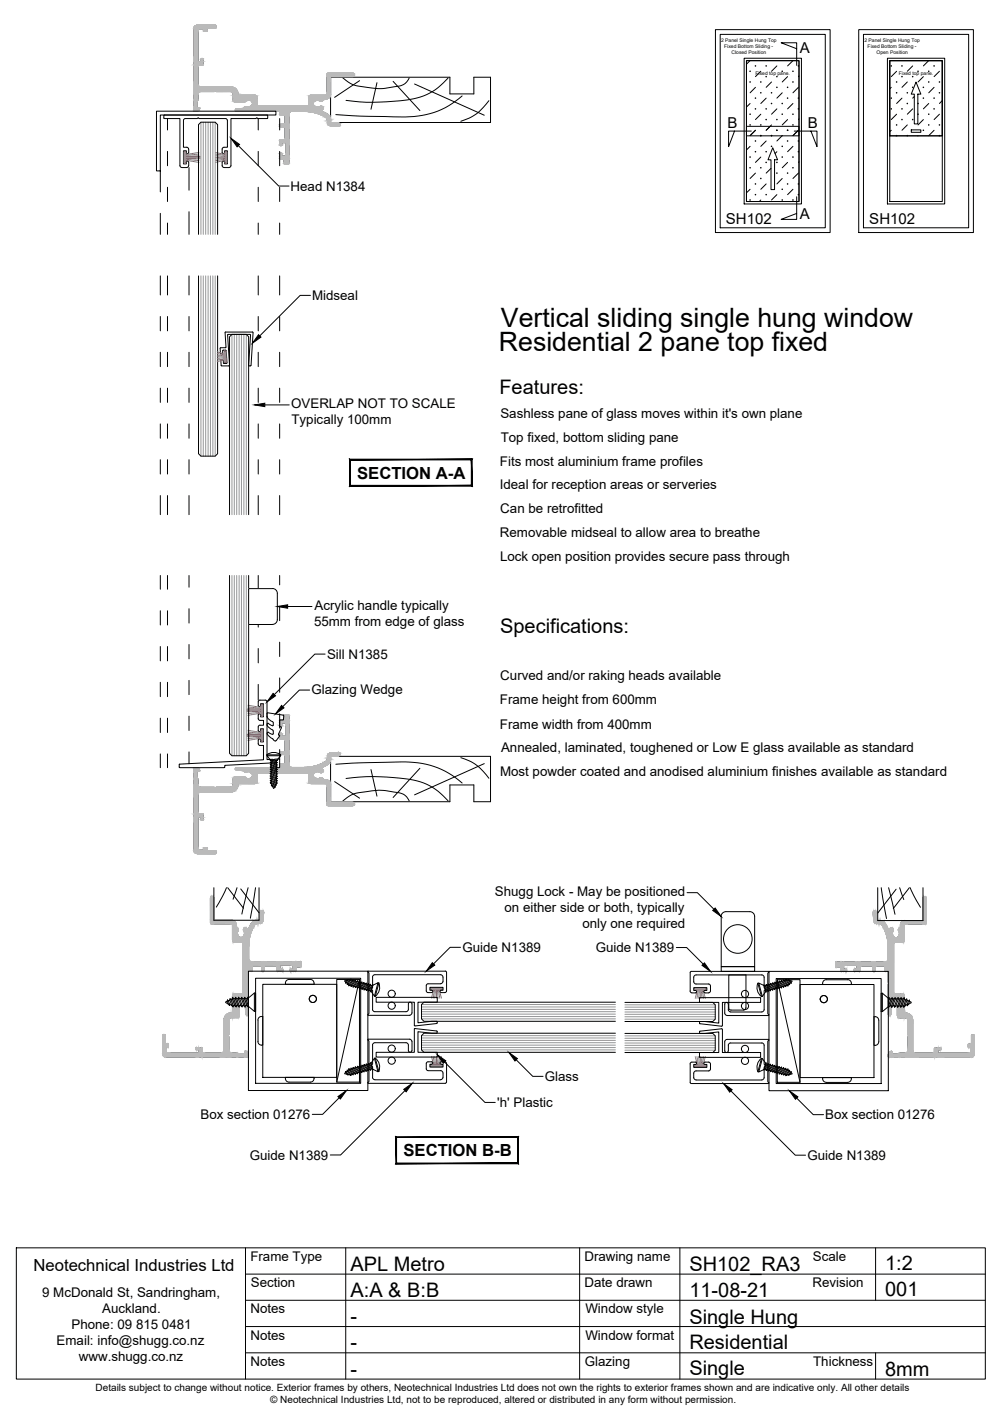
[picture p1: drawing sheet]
<svg xmlns="http://www.w3.org/2000/svg" width="210mm" height="297mm" viewBox="0 0 210 297" stroke-linecap="round" stroke-linejoin="round" font-family="sans-serif">
<defs><g id="words">
<g font-size="5.6">
<text x="104.9" y="68.5">Vertical sliding single hung window</text>
<text x="104.5" y="73.6">Residential 2 pane top fixed</text>
</g>
<g font-size="4.2">
<text x="104.6" y="82.5">Features:</text>
<text x="104.8" y="132.6">Specifications:</text>
<text x="73.4" y="266.2">APL Metro</text>
<text x="144.4" y="266.2">SH102_RA3</text>
<text x="185.4" y="265.9">1:2</text>
<text x="73.4" y="271.7">A:A &amp; B:B</text>
<text x="144.4" y="271.6">11-08-21</text>
<text x="185.4" y="271.6">001</text>
<text x="73.4" y="277.2">-</text>
<text x="144.4" y="277.2">Single Hung</text>
<text x="73.4" y="282.7">-</text>
<text x="144.4" y="282.6">Residential</text>
<text x="73.4" y="288.2">-</text>
<text x="144.4" y="288.1">Single</text>
<text x="185.4" y="288.2">8mm</text>
</g>
<g font-size="3.5">
<text x="74.8" y="100.3">SECTION A-A</text>
<text x="84.5" y="242.2">SECTION B-B</text>
<text x="7" y="266.3">Neotechnical Industries Ltd</text>
</g>
<g font-size="3.1">
<text x="167.5" y="11.2">A</text>
<text x="152.4" y="26.8">B</text>
<text x="169.2" y="26.8">B</text>
<text x="152.1" y="46.9">SH102</text>
<text x="167.5" y="46">A</text>
<text x="182.1" y="46.9">SH102</text>
</g>
<g font-size="2.8">
<text x="60.9" y="40">Head N1384</text>
<text x="65.4" y="62.9">Midseal</text>
<text x="61" y="85.6">OVERLAP NOT TO SCALE</text>
<text x="61.1" y="88.9">Typically 100mm</text>
<text x="104.8" y="87.5">Sashless pane of glass moves within it's own plane</text>
<text x="104.9" y="92.5">Top fixed, bottom sliding pane</text>
<text x="104.7" y="97.5">Fits most aluminium frame profiles</text>
<text x="104.7" y="102.5">Ideal for reception areas or serveries</text>
<text x="104.8" y="107.5">Can be retrofitted</text>
<text x="104.7" y="112.5">Removable midseal to allow area to breathe</text>
<text x="104.7" y="117.5">Lock open position provides secure pass through</text>
<text x="65.8" y="131.1">55mm from edge of glass</text>
<text x="65.9" y="127.7">Acrylic handle typically</text>
<text x="68.5" y="138">Sill N1385</text>
<text x="104.8" y="142.5">Curved and/or raking heads available</text>
<text x="65.3" y="145.3">Glazing Wedge</text>
<text x="104.7" y="147.5">Frame height from 600mm</text>
<text x="104.7" y="152.6">Frame width from 400mm</text>
<text x="105" y="157.5">Annealed, laminated, toughened or Low E glass available as standard</text>
<text x="104.7" y="162.5">Most powder coated and anodised aluminium finishes available as standard</text>
<text x="103.7" y="187.7">Shugg Lock - May be positioned</text>
<text x="105.7" y="191.1">on either side or both, typically</text>
<text x="122" y="194.4">only one required</text>
<text x="96.9" y="199.5">Guide N1389</text>
<text x="124.8" y="199.5">Guide N1389</text>
<text x="114.1" y="226.5">Glass</text>
<text x="104.2" y="231.9">'h' Plastic</text>
<text x="42" y="234.4">Box section 01276</text>
<text x="172.9" y="234.5">Box section 01276</text>
<text x="52.3" y="243">Guide N1389</text>
<text x="169.1" y="243">Guide N1389</text>
<text x="52.4" y="264.1">Frame Type</text>
<text x="52.5" y="269.7">Section</text>
<text x="122.4" y="264.1">Drawing name</text>
<text x="122.4" y="269.6">Date drawn</text>
<text x="170.2" y="269.6">Revision</text>
<text x="170.3" y="264.2">Scale</text>
<text x="8.8" y="271.8">9 McDonald St, Sandringham,</text>
<text x="21.4" y="275.1">Auckland.</text>
<text x="52.5" y="275.1">Notes</text>
<text x="122.6" y="275.1">Window style</text>
<text x="11.9" y="281.8">Email: info@shugg.co.nz</text>
<text x="15" y="278.5">Phone: 09 815 0481</text>
<text x="52.5" y="280.6">Notes</text>
<text x="122.6" y="280.7">Window format</text>
<text x="16.5" y="285.2">www.shugg.co.nz</text>
<text x="52.5" y="286.1">Notes</text>
<text x="122.5" y="286.2">Glazing</text>
<text x="170.3" y="286.1">Thickness</text>
</g>
<g font-size="2.1">
<text x="20" y="291.4">Details subject to change without notice. Exterior frames by others, Neotechnical Industries Ltd does not own the rights to exterior frames shown and are indicative only. All other details</text>
<text x="56.6" y="293.9">© Neotechnical Industries Ltd, not to be reproduced, altered or distributed in any form without permission.</text>
</g>
<g font-size="1">
<text x="151.1" y="8.8">2 Panel Single Hung Top</text>
<text x="151.7" y="10.1">Fixed Bottom Sliding -</text>
<text x="153.2" y="11.3">Closed Position</text>
<text x="181.1" y="8.7">2 Panel Single Hung Top</text>
<text x="181.8" y="10">Fixed Bottom Sliding -</text>
<text x="183.6" y="11.2">Open Position</text>
<text x="158.3" y="15.7">Fixed top pane.</text>
<text x="188.3" y="15.7">Fixed top pane.</text>
</g>
</g></defs>
<!-- layer: AlumOutline -->
<g fill="none" stroke="#000" stroke-width=".21">
<path d="M33.6 35.8v-11.7h24.2v-.8h-25v12.5h.8v4.4M34.3 24.2l.2-.1h21.4l.2 .1M34.3 24.2l.1 .6h3.3v9.9M35.1 24.8v2.4M35.1 31.7v3M35.1 39.2v3M37.7 34.7l.2 .3 1.2 .1 .4-.4M38.8 24.8l-.3 .2-.1 .2v5.6l.9 .1 .2 .3M38.8 24.8h2.5l.2-.2 .2 .2h5.6l.3 .4M39 34l.3-.3 .2 .3M39 32l.3 .2 .2-.2M39 32v-.4h-.6v2.7h.6v-.3"/>
<path d="M39.5 31.2v.8M39.5 34v.7M39.6 35.1v4.7M46.5 34.7l.2 .3 1.3 .1M46.5 31.2v.8l.3 .2 .2-.1v-.5h.6v2.7h-.6v-.3l-.2-.3-.3 .3v.7M47.6 25.2v5.6l-.9 .1-.2 .3M48.4 34.7l-.4 .4M54.1 24.8v2.4M54.1 31.7v3M54.1 39.2v3M56.1 24.2l-.1 .6h-2l-.2-.2-.2 .2h-5.2v9.9M58.6 24.8v2.4"/>
<path d="M58.6 31.7v3M58.6 39.2v3M33.6 44.7v4.4M33.6 57.8v4M35.1 46.7v2.4M35.1 57.8v4M39.6 44.4v4.7M39.6 57.8v4M54.1 46.7v2.4M54.1 57.8v4M58.6 46.7v2.4M58.6 57.8v4"/>
<path d="M33.6 66.3v3M33.6 73.8v3M35.1 66.3v3M35.1 73.8v3M39.6 66.3v3M39.6 73.8v3M54.1 66.3v3M54.1 73.8v3M58.6 66.3v3M58.6 73.8v3M33.6 81.3v3M33.6 88.8v3"/>
<path d="M33.6 96.3v3M35.1 81.3v3M35.1 88.8v3M35.1 96.3v3M39.6 81.3v3M39.6 88.8v3M39.6 96.3v3M54.1 81.3v3M54.1 88.8v3M54.1 96.3v3M58.6 81.3v3M58.6 88.8v3"/>
<path d="M58.6 96.3v3M33.6 103.8v4M35.1 103.8v4M39.6 103.8v4M54.1 103.8v4M58.6 103.8v4M33.6 120.6v2.8M33.6 127.9v3M33.6 135.4v3M35.1 120.6v2.8M35.1 127.9v3M35.1 135.4v3"/>
<path d="M39.6 120.6v2.4M39.6 127.5v3M39.6 135v3M54.1 120.6v3.3M54.1 128.4v3M54.1 135.9v3M58.6 120.6v1.9M58.6 127v3M58.6 134.5v3M33.6 142.9v3M33.6 150.4v3M33.6 157.9v2.9"/>
<path d="M35.1 142.9v3M35.1 150.4v3M35.1 157.9v2.9M39.6 142.5v3M39.6 150v3M39.6 157.5v2.5M54.1 143.4v3.3M54.1 150.5l.2 .4h.9v1h-.7M54.5 151.9l-.4 .2v.9l.2 .3 .3-.3v-.3h.6v2.7h-.6v-.4l-.3-.2-.2 .2v.8l.2 .3 .9 .1v3l-17.5 .9-.2 .6 .2 .1M54.5 146.6l-.4 .2v1l.2 .2 .3-.2v-.4h.6v2.8h-.6v-.4l-.3-.3-.2 .3v.7M54.5 146.7h1.1M55.6 146.6l.3 .4v12.1h1.2l.3 .1 .1-.2h1l.1 1.7-.1 .1"/>
<path d="M58.6 142v3M58.6 149.5v3M58.6 157v2M37.7 160.8h9.3M47 160.8l.1-.5 10.7-.5 .2 1M58 160.8h.5M52 203.4h25.1v25h-25.1zM53.5 204.9h22.1v22h-22.1zM77.1 203.6l.2 .2v8.5l-.2 .4h8.7l.4-.3 .1-.2M77.1 203.4v.2M77.1 203.4h16.2M85.5 210.3a.37 .37 0 0 1 .4-.4 .37 .37 0 0 1 .4 .4"/>
<path d="M86.3 210.3v1.9M93.3 203.4l.2 .3v3.9l-.3 .3h-.8l-.2-.2v-.2l.6-.1v-.6h-2.7v.6h.3l.3 .3-.3 .2h-.9l-.2-.3v-1.1l.2-.4h2.8l.4-.3 .1-1.1-.3-.5h-.2h-13.8l-.4 .2v2.5l-.3 .3 .3 .3v3.9l.2 .5h6.8l.4-.2v-1.4M144.6 207.6l.3 .4M144.8 203.5l-.2 .2v3.9M144.8 203.5h16.3l-.3 .4v8.5l.2 .3h-8.7M144.9 208h.8l.2-.3-.2-.2h-.4v-.6h2.8v.6h-.4l-.3 .2 .3 .3h.8M145.3 205.6l.1 .3 .4 .2M145.8 204.2l-.4 .3-.1 1.1M145.8 204.2l14 .1 .3 .4v2.2l.3 .3-.3 .3v4l-.3 .4-.2 .1M145.8 206.1h2.7M148.4 206.1l.4 .4v1.1l-.4 .4M152.3 217.7l-.4 .3-.1 .2v1.9a.37 .37 0 0 0 .4 .4 .37 .37 0 0 0 .4-.4"/>
<path d="M152.3 217.7h8.7l-.2 .4v8.5l.3 .3-16.3 .1M152.6 210.4a.37 .37 0 0 0-.4-.4 .37 .37 0 0 0-.4 .4v1.8l.1 .3 .4 .2M152.6 211.5v.2l.5 .3M152.6 219v-.3l.5-.2h6.5l.4 .2 .1 4.2 .3 .3-.3 .3v2.2l-.3 .4-.2 .1M152.6 210.4v1.1M152.6 219v1.1M153.1 212h6.5M161.1 203.5h25v25h-25zM162.6 205h22v22h-22zM89.7 224.3h2.6M90.4 222.9l.3-.2-.3-.3h-.7l-.4 .2v1.3l.4 .4M90.4 222.9h-.3v.6h2.7v-.6h-.4"/>
<path d="M92.4 222.9l-.2-.2 .2-.3 1 .1 .1 .3v3.9l-.2 .2h-16.3l.3-.3v-8.5l-.2-.4h8.7l.2 .1 .3 .4v1.8a.37 .37 0 0 1-.4 .4 .37 .37 0 0 1-.4-.3v-1.4l-.4-.3-6.8 .1-.2 .4v4l-.3 .3 .3 .3v2.4l.4 .3h13.8l.4-.3 .1-1.1-.3-.5h-.2M144.6 226.7l.2 .3M144.6 222.9v3.8M144.9 222.5l-.3 .4M144.9 222.5h.8l.2 .2-.2 .3h-.4v.6h2.8v-.6h-.4l-.3-.3 .3-.2h.8M145.8 224.3l-.4 .3-.1 .2 .1 1.2 .4 .2M145.8 226.2h13.8M145.8 224.3h2.7M148.4 222.5l.4 .4M148.8 224l-.4 .3M148.8 222.9v1.1"/>
</g>
<!-- layer: Glass -->
<g fill="none" stroke="#939598" stroke-width=".21">
<path d="M42.1 25.6v23.5M42.6 25.6v23.5M43.1 25.6v23.5M43.6 25.6v23.5M44.1 25.6v23.5M44.6 25.6v23.5M45.1 25.6v23.5M42.1 57.8v37.8M42.6 57.8v37.8M43.1 57.8v37.8M43.6 57.8v37.8M44.1 57.8v37.8"/>
<path d="M44.6 57.8v37.8M45.1 57.8v37.8M48.6 70v37.8M49.1 70v37.8M49.6 70v37.8M50.1 70v37.8M50.6 70v37.8M51.1 70v37.8M51.6 70v37.8M48.6 120.6v37.7M49.1 120.6v37.7M49.6 120.6v37.7"/>
<path d="M50.1 120.6v37.7M50.6 120.6v37.7M51.1 120.6v37.7M51.6 120.6v37.7M88.3 211.9h40.6M88.3 212.4h40.6M88.3 212.9h40.6M88.3 211.4h40.6M88.3 210.9h40.6M88.3 210.4h40.6M88.3 213.4h40.6M88.3 218.4h40.6"/>
<path d="M88.3 217.9h40.6M88.3 217.4h40.6M88.3 218.9h40.6M88.3 219.4h40.6M88.3 219.9h40.6M88.3 216.9h40.6M130.9 211h18.9M130.9 212h18.9M130.9 212.5h18.9M130.9 213h18.9M130.9 211.5h18.9M130.9 210.5h18.9"/>
<path d="M130.9 213.5h18.9M130.9 218.5h18.9M130.9 218h18.9M130.9 217.5h18.9M130.9 219h18.9M130.9 219.5h18.9M130.9 220h18.9M130.9 217h18.9"/>
</g>
<g fill="none" stroke="#000" stroke-width=".21">
<path d="M41.6 57.8v37.2l.5 .6h3l.5-.6v-37.2M41.6 49.1v-23l.5-.5h3l.5 .5v23M48.1 107.8v-37.2l.5-.6h3l.5 .6v37.2M48.1 120.6v37.2l.5 .5h3l.5-.5v-37.2M57.1 130.8a1.01 1.01 0 0 0 1-1v-5.5a1.01 1.01 0 0 0-1-1h-5v7.5h5M86.9 214.9l-.1-.1v-4.9h-8v-1h12.8v1h-4v4.4l4-.4v.4l-4.7 .6M128.9 209.9h-40.1l-.5 .5v3l.5 .5h40.1M128.9 216.4h-40.1l-.5 .5v3l.5 .5h40.1M130.9 210h18.4l.5 .5v3l-.5 .5h-18.4M130.9 216.5h18.4l.5 .5v3l-.5 .5h-18.4M151.3 214.8l-.1 .2M151.3 215.6l-.1-.1-4.6 .6v.4l4-.3v4.3h-4.1v1h12.8v-1h-8v-4.9"/>
<path d="M151.3 214.8v-4.8h8v-1h-12.8v1h4.1v4.3l-4-.3v.4l4.6 .6M78.8 220.4h8v-4.9l4.7 .5 .1 .1v.3l-4-.3v4.3h4v1h-12.8z"/>
<circle cx="82" cy="208.2" r=".75"/>
<circle cx="82" cy="219.7" r=".75"/>
<circle cx="82" cy="210.7" r=".75"/>
<circle cx="156.1" cy="219.7" r=".75"/>
<circle cx="156.1" cy="210.7" r=".75"/>
<circle cx="156.1" cy="208.2" r=".75"/>
<circle cx="82" cy="222.2" r=".75"/>
<circle cx="156.1" cy="222.2" r=".75"/>
</g>
<!-- layer: Components -->
<g fill="none" stroke="#000" stroke-width=".21">
<path d="M46.1 73l.1 1 .3 .1M46.5 76.7h1.5M46.6 75.4l.2 .6M46.6 75.4l-.3 .1 .1 1.1M46.8 76l.6 .1M47.2 69.7l.1 3M47.2 69.7l.1-.2h5.6l.1 .2M47.2 72.8h-1l-.1 .2M47.3 72.7l-.1 .1M47.4 73.5l-.7-.1v.6l-.2 .1M47.4 73.5l.2 2.5M47.5 76l-.1 .1"/>
<path d="M47.9 76.6l.2-.1-.4-6.4 4.7-.1 .1 .2-.4 6.3 .1 .1M52.2 76.7h.3M53 69.7l-.4 6.8-.1 .1M55.9 158.1a2.34 2.34 0 0 1 2.9 0M55.9 158.3h2.9l-.8 .9h-1.3zM55.9 149.4l.1 .8M55.9 149.4l.2-.1 3.3 .5v1h-.8v1.5h.3v.1M55.9 150.2l.5 .6 .7 .4M56 151.6l-.1 .3 .3 .4 .9 .6M56 151.6h.1M56.7 159.2l.1 .2M56.8 159.4v.3h-.2l.2 .2"/>
<path d="M56.8 159.9v.3M56.8 159.9l1.1 .4M56.8 159.7l1.1 .4M56.8 159.4l1.1 .4M56.9 159.2l1 .4M57.1 151.2l.1 .2-.1 .6-.9-.5-.2 .1M57.1 152.9l.1 .2v.7l-1-.4-.2 .1a1.62 1.62 0 0 0 1.2 1.3l.3 .4h.3l.8-1M57.6 159.2l.3 .1M57.9 159.6l.2 .2h-.2M57.9 159.8v.3l.2 .2h-.2M57.9 159.3v.3M58 159.2l.1 .1h-.2"/>
<path d="M58.5 154l.1 .2M58.8 158.1h-2.9v.2M58.8 158.1v.2M59 152.4l-.7 1.4v.2h.2M56.8 164.2l.9 .3-.1 .2M56.8 162.7v.3h-.2l.2 .2 1.1 .4M56.8 164h-.2l.2 .2M56.8 163.5h-.2l.2 .2M56.8 164l1.1 .5h-.2M56.8 161.6h-.2l.2 .2M56.8 161.1h-.2l.2 .2v.3M56.8 160.6h-.2l.2 .2"/>
<path d="M56.8 160.2h-.2l.2 .2M56.8 162.1v-.3l1.1 .4M56.8 162.5l1.1 .4M56.8 162.3l1.1 .4M56.8 163l1.1 .4M56.8 162.7l1.1 .4M56.8 163.5l1.1 .4M56.8 163.7l1.1 .4M56.8 160.4v.2M56.8 160.8v.3M56.8 163.2v.3M56.8 163.7v.3"/>
<path d="M56.8 164.2l.2 .3M56.8 160.6l1.1 .4M56.8 160.8l1.1 .5M56.8 161.1l1.1 .4M56.8 161.3l1.1 .4M56.8 160.2l1.1 .4M56.8 160.4l1.1 .4M56.8 161.6l1.1 .4M57.1 164.7l.2 .4 .4-.2-.9-.4 .7 .4M57.9 162.5l.2 .1-.2 .1v.2M57.9 163.9l.2 .1-.2 .1M57.9 163.4l.2 .2h-.2"/>
<path d="M57.9 162.5l-1.3-.4 .2 .2v.2h-.2l.2 .2M57.9 161.5l.2 .2h-.2M57.9 161l.2 .2-.2 .1M57.9 160.6l.2 .1-.2 .1M57.9 162l.2 .1-.2 .1v.3M57.9 162.9l.2 .2h-.2M57.9 160.3v.3M57.9 160.8v.2M57.9 161.3v.2M57.9 161.7v.3M57.9 163.1v.3M57.9 163.6v.3"/>
<path d="M57.9 164.1l-.1 .2M47.6 209.7l-.3 .1v.2l.5 .3M47.6 209.7l.1-.2 .2 .2 .2-.2 .5 1.2M47.6 209.7l.2 .6M47.8 210.3l.3 .3v-.3M47.9 209.7l.2 .6M48.1 210.3l.5 .4M48.1 209.5l.1-.3 .2 .3M48.4 209.5l.4 1.2M48.6 210.7l.2 .3v-.3M48.7 209.2v-.3l.3 .3M48.7 209.2l.5 1.5"/>
<path d="M48.7 209.2l-.3 .3M48.8 210.7h.4M49 209.2h.3M49 209.2l.5 1.5M49.2 210.7l.3 .3v-.3M49.3 209.2l.1-.3 .2 .3M49.3 209.2l.5 1.5M49.5 210.7h.3M49.6 209.2h.3M49.6 209.2l.5 1.5M49.8 210.7l.3 .3v-.3h.4M49.9 209.2l.6 1.5"/>
<path d="M49.9 209.2l.1-.3 .2 .3M50.2 209.2h.4v-.3l.3 .3M50.2 209.2l.5 1.5M50.5 210.7l.2 .3v-.3M50.6 209.2l.5 1.5h-.4M50.9 209.2h.3M50.9 209.2l.5 1.5M51.2 209.2l.5 1.5h-.3v.3l-.3-.3M51.2 209.2l.1-.3 .2 .3M51.5 209.2h.3M51.5 209.2l.5 1.5M51.7 210.7l.3 .3v-.3"/>
<path d="M51.8 209.2l.2 .6M52 210.7h.1M52 209l1.3-1h.2v3.9h-.2l-1.3-1.1zM52 209.1l-.1-.2-.1 .3M53.3 208v3.9M72.7 205.4l-.5 .1 .2 .4 .5-.7-.5 .5M72.9 206.1l.2 .2M73.1 206.3v.2l.2-.1M73.3 205.2l-.6 .8-.2-.2M73.3 205.2l.2-.1v.2M73.3 205.2l-.4 .1M73.3 206.4h.2"/>
<path d="M73.5 205.3l-.8 .9v-.2M73.5 205.3l.3 .1M73.5 206.4v.3l.2-.2M73.7 206.5l.3 .1M73.8 205.4l.2-.2-.1 .2M73.8 205.4l-.7 .9M73.9 205.4l-.6 1M73.9 205.4l.3 .1M74 206.6v.2l.2-.2M74.2 206.6l.2 .1v.2l.3-.2M74.4 205.5l-.7 1M74.7 205.6l-.3-.1 .1-.2-.3 .2-.7 .9"/>
<path d="M74.7 205.6l.2-.2v.2l.2 .1 .3-.1-.7 1.1M74.7 206.7l.2 .1v.2l.2-.2M74.7 205.6l-.7 1M74.9 205.6l-.7 1M75.1 206.8l.3 .1M75.1 205.7l-.7 1M75.3 205.8l.3 .1-.7 .9M75.4 206.9l-.1 .2 .3-.1M75.6 205.9l.2-.2v.2M75.6 207h.2M75.8 205.9l.2 .1 .3-.2-.1 .2M75.8 205.9l-.7 .9"/>
<path d="M75.8 207v.3l.2-.2M76 207.1l.3 .1M76 206l-.6 .9M76.2 206l.3 .1M76.2 206l-.6 1M76.3 207.2v.2l.2-.2M76.5 207.2l.2 .1M76.5 206.1l.2-.2v.2M76.5 206.1l-.7 .9M76.7 206.1l.3 .1M76.7 206.1l-.7 1M76.7 207.3v.2l.3-.2 .2 .1"/>
<path d="M77 206.2l.2-.2-.1 .3M77 206.2l-.7 1M77.1 206.3h.3M77.1 206.3l-.6 .9M77.2 207.4v.2l.2-.1M77.4 207.5h.3M77.4 206.3l.3-.1-.1 .2 .3 .1M77.4 206.3l-.7 1M77.6 206.4l-.6 .9M77.7 207.5l-.1 .3 .1-.1M77.7 207.7l.7 1M77.8 207.3l-.1 .2"/>
<path d="M77.9 206.5l-.7 .9M78 206.6l-.6 .9M78.1 206.4l1.1-.5-.8 2.8M78.1 206.4l-.4 1.3M78.1 206.4l-.2 .1M79.2 205.9h.2M79.3 205.9a2.34 2.34 0 0 1-.7 2.8M79.4 205.9l-.8 2.8h-.2M158.8 206a2.34 2.34 0 0 0 .7 2.7M159 205.9l-.2 .1 .7 2.8M159.7 208.7l-.2 .1M160 206.4l.3 .1"/>
<path d="M160.1 206.4l-1.1-.5 .7 2.8M160.1 206.4l.3 1.3-.7 1M160.1 206.6l.6 .9M160.3 206.5l.6 1M160.3 207.3l.2 .3M160.5 207.6v.2l-.1-.1M160.5 206.4l.7 1M160.7 206.4l-.2-.2v.2l-.2 .1M160.7 206.4l.7 .9M160.7 207.5l-.2 .1M160.9 207.5v.2l-.2-.2M161 206.3l-.3 .1"/>
<path d="M161 206.3l.6 1M161.2 206.3l-.3-.2 .1 .2M161.2 206.3l.7 .9M161.4 207.3v.3l-.2-.2-.3 .1M161.5 206.2l-.3 .1M161.5 206.2l.6 .9M161.6 206.1l-.2-.1 .1 .2M161.6 207.3h-.2M161.6 206.1l.7 1M161.9 207.2v.2l-.3-.1M161.9 206.1h-.3M161.9 206.1l.7 .9"/>
<path d="M162.1 206l.7 1M162.1 207.1l-.2 .1M162.3 207.1v.2l-.2-.2M162.4 205.9l-.3 .1-.2-.1v.2M162.4 205.9l.6 1M162.6 205.9l-.3-.2 .1 .2M162.6 207l-.3 .1M162.8 207v.2l-.2-.2M162.8 205.8l-.2 .1 .6 .9M163 205.8l.7 .9M163 206.9l-.2 .1M163.3 205.7l.6 1"/>
<path d="M163.5 205.7l.2-.1v-.2l.2 .1 .7 1M163.5 205.7l-.3-.2 .1 .2-.5-.1 .7 1.2M163.5 205.7l.6 .9M163.5 206.8h-.3l.1 .3-.3-.2M163.7 205.6l.7 .9M163.9 206.7h-.2v.3l-.2-.2M164.1 206.6l.1 .2-.3-.1M164.2 205.5l.7 .9M164.2 205.5h-.3M164.4 205.4l-.3-.2 .1 .3M164.4 205.4l.7 1M164.4 206.5l-.3 .1"/>
<path d="M164.6 206.5v.2l-.2-.2M164.6 205.3l.8 1v-.2M164.6 205.3l-.2 .1M164.8 205.3l.6 .8 .2-.2M164.8 205.3l-.2-.2v.2M164.8 205.3l.4 .1M164.9 206.4l-.3 .1M165.1 206.4v.2l-.2-.2M165.3 206.2l-.2 .2M165.5 205.4l.4 .1-.2 .5-.5-.8 .5 .6M184.6 208.1h.2l1.3 1v1.8l-1.3 1h-.2zM184.8 208.1v3.8"/>
<path d="M186.1 209.2l.2-.2v.3M186.1 210.7h.1M186.1 210.7v.3l.3-.3M186.3 209.3l-.2 .5M186.3 209.3h.4M186.7 209.3l.2-.3 .1 .3M186.7 209.3l-.6 1.4M187 209.3l-.6 1.4h.4v.3l.2-.3M187 209.3h.3M187.3 209.3l.2-.3 .1 .3h.3M187.3 209.3l-.5 1.4M187.4 210.7v.3l.3-.3"/>
<path d="M187.6 209.3l-.6 1.4h.4M187.7 210.7h.3v.3l.3-.3M187.9 209.3l-.5 1.4M187.9 209.3l.2-.3 .1 .3M188.2 209.3h.3M188.2 209.3l-.5 1.4M188.3 210.7h.4M188.5 209.3l.3-.3v.3M188.5 209.3l-.5 1.4M188.7 210.7v.3l.2-.3M188.8 209.3h.4M188.8 209.3l-.5 1.4"/>
<path d="M188.9 210.7h.4M189.2 209.3l.2-.3 .1 .3M189.2 209.3l-.5 1.4M189.3 210.7v.3l.3-.3M189.5 209.3l-.6 1.4M189.5 209.3l.2 .2M189.7 209.5l.2-.3 .1 .3M189.7 209.5l-.4 1.2M190 210.4v.3l.3-.3M190 210.4l-.4 .3M190.3 209.8l-.3 .6M190.5 209.8l.4 .1v.2l-.6 .3"/>
<path d="M190.5 209.8v-.3l-.2 .3-.3-.3-.4 1.2M190.5 209.8l-.2 .6M72.4 224.6l.5 .6-.5-.8-.2 .5 .5 .1M72.5 224.5l.2-.1 .6 .7M72.7 224.4v-.3l.8 1M72.9 225.1h.4M73.1 224.1l.7 .9M73.1 224.1l-.2 .1M73.3 224l-.2-.2v.3M73.3 224l.6 1M73.5 225.1v.2l-.2-.2M73.5 224l.7 .9 .3 .2-.1-.3h.3"/>
<path d="M73.5 224h-.2M73.7 223.9l-.2-.2v.3M73.7 223.9l.7 .9M73.8 225l-.3 .1M73.9 225l.1 .2-.2-.2M74 223.8l.7 1M74 223.8l-.3 .1M74.2 223.8l.7 .9M74.2 224.9l-.3 .1M74.2 223.8l-.2-.2v.2M74.4 223.7l.7 .9M74.7 223.6l-.3-.1v.2l-.2 .1"/>
<path d="M74.7 223.6l.7 1.2-.3-.2-.2 .1v.2l-.2-.1M74.9 223.6l.7 .9-.3 .1M75.1 223.5l-.2-.2v.3h-.2M75.1 223.5l.7 1M75.4 223.4l-.3 .1M75.4 223.4l.6 1M75.6 223.4l-.3-.2 .1 .2M75.6 223.4l.6 1M75.8 224.5v.2l-.2-.2M75.8 223.3l-.2 .1M75.8 223.3l.7 1M76 223.3l-.2-.2v.2"/>
<path d="M76 223.3l.7 .9M76.2 224.4l.1 .2-.3-.2-.2 .1M76.3 223.2l-.3 .1M76.3 223.2l.7 1M76.5 223.1l-.2-.1v.2M76.5 223.1l.6 1M76.5 224.3l-.3 .1M76.7 224.2v.2l-.2-.1M76.7 223.1h-.2M76.7 223.1l.7 .9M77 224.2h-.3M77 223l.6 1"/>
<path d="M77.1 224.1l.1 .2-.2-.1M77.2 223h-.2l-.3-.2v.3M77.2 223l.7 .9M77.4 222.9l-.2-.2v.3M77.4 222.9l.6 .9M77.4 224l-.3 .1M77.7 222.8l-.3 .1M77.7 222.8l.1 .3M77.7 222.7l-.1-.1 .1 .2M77.7 222.7l.4 1.3M77.9 223.9l-.3 .1 .1 .2-.3-.2M77.9 223.9l.2 .1"/>
<path d="M78.4 221.7l.8 2.8-1.1-.5M78.4 221.7l-.7 1M78.6 221.6a2.34 2.34 0 0 1 .7 2.8M78.6 221.6l.8 2.8-.2 .1M78.6 221.6l-.2 .1M159.5 221.7a2.34 2.34 0 0 0-.7 2.8M159.5 221.7l-.7 2.8h.2M159.5 221.7h.2M159.7 221.7l-.7 2.8 1.1-.5M159.7 221.7l.7 1M160.3 224h.2v.2l.2-.1M160.3 224h-.3"/>
<path d="M160.4 222.7h.1v.2M160.4 222.7l-.3 1.3M160.5 222.9l.2 .1M160.5 222.9l-.2 .2M160.7 224.1l.3 .1M160.7 223l.2-.2v.2M160.7 223l-.6 .9M160.9 223l.3 .1 .2-.2v.2M160.9 223l-.6 1M161 224.2l-.1 .2 .3-.2M161.2 224.2l.3 .1M161.2 223.1l-.7 .9"/>
<path d="M161.4 223.1l.2 .1M161.4 223.1l-.7 1M161.5 224.3l-.1 .2 .2-.2M161.6 223.2l.3-.2v.3M161.6 224.3l.3 .1M161.6 223.2l-.6 1M161.9 223.3h.2M161.9 223.3l-.7 .9M161.9 224.4v.2l.2-.1h.3M162.1 223.3l.2-.2v.3M162.1 223.3l-.6 1M162.3 223.4h.3"/>
<path d="M162.3 223.4l-.7 .9M162.4 224.5l-.1 .2 .3-.1M162.6 223.4l.2-.1v.2M162.6 223.4l-.7 1M162.8 223.5l.2 .1M162.8 223.5l-.7 1M163 223.6l.3-.2-.1 .2 .3 .1M163 223.6l-.6 .9M163.2 223.6l-.6 1h.2M163.5 223.7l.2-.2v.2l.2 .1M163.5 223.7l-.7 1.2 .2-.2 .3 .1-.1 .2 .3-.2M163.7 223.7l-.7 1"/>
<path d="M163.9 223.8l-.6 1M163.9 224.9l.3 .1M163.9 223.8l.3-.2-.1 .3M164.1 223.9l-.6 .9M164.1 223.9h.3M164.2 225l-.1 .2 .3-.1M164.4 225.1h.2M164.4 223.9l.2-.1v.2M164.4 223.9l-.7 1M164.6 224l-.7 .9-.2 .2v-.2l-.2-.1M164.6 224l.3 .1M164.6 225.1v.2l.2-.1"/>
<path d="M164.9 224.1l.2-.2v.2M164.9 224.1l-.7 .9M165.1 224.1l-.7 1M165.1 224.1l.2 .2M165.2 225.1l-.4 .1M165.4 224.4v-.2l-.8 .9M165.6 224.6l-.2-.2-.6 .8M165.7 224.7l-.5 .6 .5-.8 .2 .5-.4 .1"/>
</g>
<!-- layer: WeatherStrip -->
<g fill="none" stroke="#b85c73" stroke-width=".21">
<path d="M38.5 31.8h.4v2.4h-.4zM38.7 31.8v2.4M38.9 33h3M38.9 33.6l2.8 .4M38.9 33.4l2.8 .3M41.7 32.6l-2.8 .2h3M41.7 31.9l-2.8 .5M41.7 32.3l-2.8 .3M41.9 33.2h-3l2.8 .1M45.1 31.9l2 .5M45.1 32.3l2 .3M45.1 32.6l2 .2"/>
<path d="M45.1 33h2M47.1 31.8h.4v2.4h-.4zM47.1 33.6l-2 .4M47.1 33.4l-2 .3M47.1 33.2l-2 .1M47.3 31.8v2.4M45.5 73.7l1.5 .5M45.5 74l1.5 .3M45.5 74.4l1.5 .1M45.5 74.7h1.5M47 73.5h.4v2.5h-.4zM47 75.3l-1.5 .5"/>
<path d="M47 75.1l-1.5 .3M47 74.9l-1.5 .2M47.2 73.5v2.5M51.7 154h3M51.7 154.2h3l-2.8 .2M51.7 148.8h3M51.7 149h3l-2.8 .1M51.9 153.7l2.8 .1h-3M51.9 153l2.8 .4M51.9 153.3l2.8 .3M51.9 148.4l2.8 .2h-3M51.9 147.7l2.8 .5"/>
<path d="M51.9 148.1l2.8 .3M54.7 152.8h.4v2.4h-.4zM54.7 147.6h.4v2.4h-.4zM54.7 154.6l-2.8 .5M54.7 154.4l-2.8 .3M54.7 149.4l-2.8 .4M54.7 149.2l-2.8 .3M54.9 147.6v2.4M54.9 152.8v2.4M90.2 206.9h2.4v.4h-2.4zM90.2 207.1h2.4M90.8 207.3l-.4 1.8"/>
<path d="M91 207.3l-.3 1.8M91.2 207.3l-.1 1.8M91.4 207.3v1.8M91.6 207.3l.2 1.8M91.8 207.3l.3 1.8M92 207.3l.5 1.8M145.5 207h2.4v.4h-2.4zM145.5 207.2h2.4M146.1 207.4l-.5 1.7M146.3 207.4l-.3 1.7M146.5 207.4l-.1 1.7M146.7 207.4v1.7"/>
<path d="M146.9 207.4l.2 1.7M147.1 207.4l.3 1.7M147.3 207.4l.5 1.7M90.2 223h2.4v.4h-2.4zM90.2 223.2h2.4M90.4 221.3l.4 1.7M90.7 221.3l.3 1.7M91.1 221.3l.1 1.7M91.4 221.3v1.7M91.8 221.3l-.2 1.7M92.1 221.3l-.3 1.7M92.5 221.3l-.5 1.7"/>
<path d="M145.5 223.1h2.4v.4h-2.4zM145.5 223.3h2.4M145.6 221.3l.5 1.8M146 221.3l.3 1.8M146.4 221.3l.1 1.8M146.7 221.3v1.8M147.1 221.3l-.2 1.8M147.4 221.3l-.3 1.8M147.8 221.3l-.5 1.8"/>
</g>
<!-- layer: APL Notes -->
<g fill="#000" stroke="#000" stroke-width=".21">
<path d="M98.7 96.3v5.4l.2 .1zM98.7 96.3l.2-.1v5.6zM73.4 96.3h25.3l.2-.1zM73.2 96.2h25.7l-25.5 .1zM73.2 96.2l.2 5.5v-5.4zM73.2 96.2l.2 5.5-.2 .1zM73.4 101.7l-.2 .1 25.5-.1zM73.2 101.8l25.5-.1 .2 .1z"/>
<path d="M108.4 238.3v5.3l.2 .2zM108.4 238.3l.2-.2v5.7zM83.1 238.3h25.3l.2-.2zM82.9 238.1h25.7l-25.5 .2zM82.9 238.1l.2 5.5v-5.3zM82.9 238.1l.2 5.5-.2 .2zM82.9 243.8l25.5-.2h-25.3zM82.9 243.8l25.5-.2 .2 .2z"/>
</g>
<!-- layer: APL Joinery -->
<g fill="none" stroke="#000" stroke-width=".21">
<path d="M42.1 12.4l.2-.2 .2 .3v1.1h-1v4.1l.2 .4 6.5 .1a1.55 1.55 0 0 1 1.6 1.8h3.6M42.1 12.5v.4h-.6v-6.9h1.1l.1 .5h.6l.1-.6h1.7l.1-.5-3.9-.1a.72 .72 0 0 0-.7 .7v17.2l.1 .1M48.8 19.7v-.3l-.5-.2h-3l-.2-.2-.2 .2h-2.9l-.5 .2-.1 1.6M48.8 19.7v1.2l.3 .4 2 .1M53.4 19.9l.4 .3 .1 .2M68.5 15.6l-.1 4.3-3.3 .1h-.2l-.3 .4M68.7 15.3l-.2 .3M68.7 15.4l5.2-.1a.36 .36 0 0 1 .3 .4 .36 .36 0 0 1-.3 .4h-4.6v3.6a1.23 1.23 0 0 1-1.6 1.1v.1a.41 .41 0 0 1-.7 .2M69.3 16.2h24.9v3.5h5.1v-3.5h3.5v9.5h-33.5zM71.8 16.3l2 1.4a27.8 27.8 0 0 0 6 .9l2.8-.4a3.1 3.1 0 0 0 3.1-1.9M75.3 16.9l-5.2 3.5M79 17.3l-1.3 5.6"/>
<path d="M82.4 17l5.6 6.2M86.8 17.6l14.6 6.5M93.9 16.3a13.3 13.3 0 0 1-10 4.8 45.1 45.1 0 0 1-11.4-.1M41.4 21l-.1 1.5 .5 .1v.1M41.8 22.7a.85 .85 0 0 1-1.1 .6M49.6 23.3h6.3l.2-.2 .2 .2h2.3l.1 .7M51.1 21.4a1.22 1.22 0 0 1 1.5-.3l.3 .5-.2 .5M51.1 22.8h-1.5l-.3 .2 .3 .3M52.7 22.1l-.1 .1a.86 .86 0 0 1-1.1 .2l-.4 .4M53.9 20.5v1.4l.2 .3M54.2 22.2h10.2M58.7 24.1h1v1.9h-.9l-.2 .3 .2 .2 .9 .1v2.6l-1 .1-.1 1 .2 .2 .2-.1 .1-.5h.8v2.7h-.8l-.1-.5h-.3l-.1 .9 .2 .3"/>
<path d="M58.8 33.3h.7v1M59.5 34.3h1M61.1 23.3l-.4 .3-.1 .2-.1 10.5M61.1 23.4a15.9 15.9 0 0 1 4.6 .1l1.8 .7a1.46 1.46 0 0 1 1.1 1.7l.6 .4 1.7 .2a.35 .35 0 0 0 .3-.3 .35 .35 0 0 0-.3-.4h-1.6v-.8M64.6 20.5v1.4l-.2 .3M65.9 22.2l.2 .1a.77 .77 0 0 0 .9 0M67 21.1a.8 .8 0 0 0-1.1 .1 .8 .8 0 0 0 0 1M67 22.3a.44 .44 0 0 1 .6 .2 .44 .44 0 0 1-.1 .6l.1 .3M67.6 23.4l1.1 .6 .4 .5M69.1 24.5l.2 .5M96.8 20.1a17.5 17.5 0 0 1-12.7 4.4l-8.6-.2-5.1-.3M102.4 21.1a10.1 10.1 0 0 1-5.9 4.3"/>
<path d="M58.6 153.8l.2-.2 .3 .2M58.6 153.8l.1 1 1 .1v2.7h-.9M58.8 157.6l-.2 .2 .1 .2 1 .1v2h-1M58.8 150.8l-.2 .3 .1 .9h.3l.1-.5h.8v2.7h-.8v-.4M58.8 150.8h.7v-1h1l.1 10.5 .2 .4h.3M68.6 158.4v.6a1.39 1.39 0 0 1-1.1 .9l-1.8 .6-2 .2M69.1 159.6l-.4 .5-1.1 .6M69.3 158.4h33.5v9.5h-3.5v-3.5h-5.1v3.5h-24.9zM69.3 159.1l-.2 .5M70.9 157.6l-1.7 .1a.65 .65 0 0 0-.6 .7M70.9 157.6a.35 .35 0 0 1 .3 .3 .35 .35 0 0 1-.3 .4h-1.6v.8M96.5 158.7a10 10 0 0 1 5.9 4.3"/>
<path d="M101.4 160l-14.6 6.5M41.3 178.8h3.8M41.8 161.4l-.5 .2 .2 2.8 .2 .4 3.2 .1 .2 .2 .2-.2h3l.5-.3v-.2M41.8 161.4a.8 .8 0 0 0-1.2-.5v17.2a.75 .75 0 0 0 .7 .7M42.1 171.7v-.5h-.6v6.9h1.1l.1-.5M42.7 177.6h.6M43.3 177.6l.1 .6h1.7l.1 .5M45.2 178.7l-.1 .1M51.1 161.3a.5 .5 0 0 0 .3 .4 .5 .5 0 0 0 .5-.1l.8 .4M51.1 162.7l-2 .1-.3 .4v1.2M52.7 162a.82 .82 0 0 1-.3 1.1 .82 .82 0 0 1-1.1-.3l-.2-.1M53.4 164.1h.2l.3-.5v-1.4l.3-.3h10.2l.2 .3v1.4l.3 .5 3.5 .1 .1 4.3 .2 .2"/>
<path d="M53.4 164.2h-3.6a1.54 1.54 0 0 1-1.6 1.7l-6.5 .1-.2 .4v4.1h1v1.2l-.2 .2-.2-.2M58.7 160l-.1 .8h-2.3l-.2 .2-.2-.2h-6.3l-.3 .3 .3 .2h1.5M61.1 160.8h2.6M65.9 161.9l-.2 .1-.1 .5 .3 .4M65.9 162.9l.2 .1a.75 .75 0 0 0 .9 0M67 161.8a.91 .91 0 0 0-1.1 0M67 163a.7 .7 0 0 1 .9 .3 1.1 1.1 0 0 1 1.4 1v3.8h4.6a.34 .34 0 0 1 .3 .3 .34 .34 0 0 1-.3 .3M67.6 160.7l-.1 .2v.2a.42 .42 0 0 1 .1 .6 .42 .42 0 0 1-.6 .1M68.7 168.8h5.2M70.1 163.7l5.2 3.5M70.4 160.1l10.3-.4a25.5 25.5 0 0 1 11 1.2l3.1 1.5 2 1.6M72.5 163.1a44.6 44.6 0 0 1 15.5 .7 12.4 12.4 0 0 1 5.9 4"/>
<path d="M77.7 161.2l1.3 5.6M85.7 167.8a3.1 3.1 0 0 0-3.1-1.9l-1.8-.3a19.7 19.7 0 0 0-6.2 .5l-1.2 .6-1.6 1.1M88 160.9l-5.6 6.2M44.1 193.3v-5.2a.36 .36 0 0 1 .3-.3 .36 .36 0 0 1 .4 .3v4.7h3.7a1.22 1.22 0 0 1 1 1.5l.2 .1a.41 .41 0 0 1 .2 .6M44.1 193.3l.2 .2M44.3 193.5l4.3 .1 .1 3.3 .2 .4 .3 .1M44.8 186v6.8h9.5v-6.8M47.4 186l-2.1 4M47.7 186l3.3 4.3M49.2 197.4h1.5l.2 .2M49.6 186l-.8 2.4M49.9 195a.77 .77 0 0 0 0 .9"/>
<path d="M49.9 195.9a.61 .61 0 0 0 .5 .5 .61 .61 0 0 0 .6-.3M50.4 186.2l3.9 5M50.9 197.6v10.3M51.1 195.9l-.1 .2M51.1 195a.77 .77 0 0 1 0 .9M52 186l-1.3 5.5M52.1 194.4l-.2 .2-.2-.1a.42 .42 0 0 0-.6-.1 .42 .42 0 0 0 0 .6M53.5 186l-1.1 6.3M53.7 192.8a1.91 1.91 0 0 0-1.6 1.6M53.7 192.8h.8v-1.7a.35 .35 0 0 1 .3-.3 .35 .35 0 0 1 .4 .2l-.1 1.8a.95 .95 0 0 1-1.3 .6 1.39 1.39 0 0 0-.9 1.1l-.4 1.2-.4 1.9v3.3l.2 .4 10.7 .2M183.6 191.2a.35 .35 0 0 0-.4-.4 .35 .35 0 0 0-.3 .4l.1 1.7a.65 .65 0 0 0 .7 .6M183.6 191.2v1.6l1.3 .1"/>
<path d="M183.7 193.5h.6a1.46 1.46 0 0 1 .9 1.1l.6 1.8 .2 1.9M183.9 186v6.8h9.5v-6.8M184.6 186l1.1 6.4M184.9 193l.5 .4 .7 1.2h.2a.48 .48 0 0 1 .7-.1 .48 .48 0 0 1-.1 .8l.2 .7M186 198.4v2.6M186.2 186l1.3 5.5M187.1 196v.2M187.2 197.7v10.2l.2 .3h1.5l.4 .2 .1 3.8a1.51 1.51 0 0 1 1.8 1.6l.1 6.5 .4 .3h4l.1-1.1M187.7 186.3l-3.8 4.9M188.3 196a.62 .62 0 0 1-.5 .4 .62 .62 0 0 1-.6-.2M188.5 186l.8 2.4M188.5 194.4a.49 .49 0 0 0-.1 .9l-.1 .7"/>
<path d="M188.6 194.2l-.2 .2M188.6 193.8a1.01 1.01 0 0 1 1-1h3.8v-4.6a.35 .35 0 0 1 .3-.4 .35 .35 0 0 1 .3 .4v5.1l-.2 .3h-4.3l-.1 3.3M188.6 193.8v.4M189.4 196.9l-.2 .5h-1.8l-.2 .3M190.5 186l-3.4 4.3M190.7 186l2.1 4.1M41.2 219.9h.4v.6h-6.8v-1.1h.4l.1-.7-.7-.1v-1.7l-.5-.1v3.9a.72 .72 0 0 0 .7 .7h17.1l.1-.1M48.4 212.2a1.51 1.51 0 0 0-1.5 1.6v6.5l-.5 .2h-4l-.1-1h-1.3v.3l.2 .1M48.7 208.6v3.6h-.3M49.2 208.1l-.4 .3-.1 .2M49.6 213.2h-1.2l-.4 .2-.1 3.3-.2 .2 .2 .2 .1 3.2 .4 .2 1.4 .1M49.8 209.5v.2a.77 .77 0 0 0 .2 .9"/>
<path d="M50 210.6l.1 .3M50.1 210.9v1.8l-.2 .4-.3 .1M50.8 209.3l-.1-.2-.6 .1-.3 .3M50.8 209.3l.1 .1a.86 .86 0 0 1 .2 1.1l.4 .4 .1 1.7 .2 .1 .2-.3M50.9 207.9l-.2 .2h-1.5M52.7 203.4h-.7v2.3l-.1 .2 .1 .2v6.3M52.8 203.3l-.1 .1M52.8 203.3v-1h2v.9l.2 .2 .3-.2v-.9h2.7v.9l.2 .2M58.2 203.4h.8M59 203.4l.3-.2-.3-.3h-.4v-.7h2.8v.7h-.4l-.2 .3 .2 .2M61 203.4h.8M62 203.2l-.2 .2"/>
<path d="M63 202.5l-.9 .1v.6M63 201.5v1M176.1 203.2l.2 .3 1-.1v-.4h-.6v-.8h2.8v.8h-.6v.4l1 .1 .2-.3M180.1 203.2v-.8h2.8v.8M182.8 203.2l.3 .3 .2-.3M183.3 203.2v-.8h2l.1 1 .7 .1v2.3l.2 .2-.2 .2v6.3l.2 .2 .3-.2v-1.5M186 201v.2l-.5 .3h-10.4v1.1h1v.6M187 210.4a.41 .41 0 0 1-.4 .6M188.4 209.7a.73 .73 0 0 0-.8-.5 .73 .73 0 0 0-.7 .7l.1 .5M188.4 209.7a1.33 1.33 0 0 1-.4 1.3l.1 2 .4 .2 1.4 .1 .3 .4M190.2 213.7v3.1l.2 .2-.2 .2v2.9M195.8 219.5h1.1"/>
<path d="M196.9 219.5l.2 .2-.2 .2M202.9 218.8v.6h.5v1.2h-6.9v-.7h.4M203.6 216.8l-.1 1.9-.6 .1M203.6 216.8l.5 .1v3.8a.75 .75 0 0 1-.7 .8h-17.2a.72 .72 0 0 1-.1-.8 .72 .72 0 0 1 .7-.4M49.8 220.6l1.5 .1v-.5h.1a.86 .86 0 0 1 .6 1.1M186.9 220.4v.3h1.5M190.2 220.1l-.1 .2-.4 .3-1.4 .1"/>
</g>
<!-- layer: APL Hatch -->
<g fill="#bababa" stroke="#bababa" stroke-width=".21">
<path d="M59.5 149.8h1.1z"/>
<path d="M58.8 150.8h1.8z"/>
<path d="M58.8 152.1h.1z"/>
<path d="M58.8 154.9h1.8z"/>
<path d="M58.8 157.6h1.8z"/>
<path d="M69.1 157.8h2.1z"/>
<path d="M58.8 158.1h1.8z"/>
<path d="M58.6 160.2h2z"/>
<path d="M64.5 160.7h3.1z"/>
<path d="M63.8 160.8h3.7z"/>
<path d="M51.4 161.7h.1z"/>
<path d="M51.4 161.7h.2z"/>
<path d="M67.2 161.9h.1z"/>
<path d="M67.2 161.9h.2z"/>
<path d="M52.8 162h1.1z"/>
<path d="M67.1 162.9h.4z"/>
<path d="M52.6 163h1.3z"/>
<path d="M42.3 171.9h.1z"/>
<path d="M41 178.7h4.2z"/>
<path d="M41.1 178.8h4.1z"/>
<path d="M58.8 32h.1z"/>
<path d="M58.8 29.3h1.8z"/>
<path d="M69.1 26.3h2.1z"/>
<path d="M58.8 26h1.8z"/>
<path d="M58.7 24h1.9z"/>
<path d="M64.5 23.4h3.1z"/>
<path d="M63.8 23.4h3.7z"/>
<path d="M49.5 22.8h18.2z"/>
<path d="M51.4 22.4h.1z"/>
<path d="M51.4 22.4h.2z"/>
<path d="M67.2 22.3l.1-.1z"/>
<path d="M67.2 22.3h.2z"/>
<path d="M64.5 22.2h1.3z"/>
<path d="M52.8 22.1h1.1z"/>
<path d="M67.1 21.2h.4z"/>
<path d="M52.5 21.1h1.4z"/>
<path d="M68.3 19.9h.9z"/>
<path d="M42.3 12.2h.1z"/>
<path d="M42.7 6.5h.6z"/>
<path d="M41.1 5.3h4.1z"/>
<path d="M41.3 5.3h3.9z"/>
<path d="M60.8 203.1v.1z"/>
<path d="M59.3 203.1v.1z"/>
<path d="M58 201.4v1.8z"/>
<path d="M54.8 201.4v1.8z"/>
<path d="M52.8 201.4v2z"/>
<path d="M52.7 201.4v2z"/>
<path d="M51.6 194.4v18.1z"/>
<path d="M51.1 210.5v.1z"/>
<path d="M51.1 210.4v.2z"/>
<path d="M51 194.7v.2z"/>
<path d="M50.8 208.1v1.2z"/>
<path d="M49.8 208.1v1.4z"/>
<path d="M48.7 192.8v.9z"/>
<path d="M44.3 187.8v5.7z"/>
<path d="M41 219.6v.1z"/>
<path d="M34.1 216.8v4.2z"/>
<path d="M34.1 216.8v4.1z"/>
<path d="M34.1 216.9v3.9z"/>
<path d="M175.1 201.5v1.1z"/>
<path d="M176.1 201.5v1.8z"/>
<path d="M177.3 203.2v.1z"/>
<path d="M178.9 203.2v.1z"/>
<path d="M180.1 201.5v1.8z"/>
<path d="M182.9 201.5v1.8z"/>
<path d="M183.3 190.8v2.5z"/>
<path d="M183.3 201.5v1.9z"/>
<path d="M183.3 201.5v1.8z"/>
<path d="M185.3 201.5v1.9z"/>
<path d="M186 194.5v3.8z"/>
<path d="M187 210.5v.2z"/>
<path d="M187.1 194.8v.1z"/>
<path d="M187.1 194.7v.2z"/>
<path d="M187.2 208.1v1.4z"/>
<path d="M187.3 196.3v1.2z"/>
<path d="M188 210.9v1.9z"/>
<path d="M188.3 208.2v1.3z"/>
<path d="M197.1 219.7v.1z"/>
<path d="M204.1 216.9v4.1z"/>
<path d="M204.1 216.9v4z"/>
<path d="M59.5 149.8h1zM59.5 149.8h1z"/>
<path d="M59.5 149.8h1zM59.5 149.8h1z"/>
<path d="M59.5 149.8h1.1zM59.5 149.8h1.1z"/>
<path d="M59.5 149.8h1.1zM59.5 149.8h1.1zM59.5 149.8h1.1z"/>
<path d="M59.5 149.8l1.1 .1zM59.5 149.8l1.1 .1z"/>
<path d="M59.5 149.9h1.1zM59.5 149.9h1.1z"/>
<path d="M59.5 149.9h1.1zM59.5 149.9h1.1z"/>
<path d="M59.5 149.9l1.1 .9v-.9zM59.5 149.9l1.1 .9h-1.1z"/>
<path d="M58.8 150.8h1.8zM58.8 150.8h1.8zM58.8 150.8h1.8z"/>
<path d="M58.8 150.8h1.8zM58.7 150.8h1.9z"/>
<path d="M58.7 150.8l1.9 .1zM58.7 150.8l1.9 .1z"/>
<path d="M58.7 150.9h1.9zM58.7 150.9h1.9z"/>
<path d="M58.6 150.9h2zM58.6 150.9h2z"/>
<path d="M58.6 150.9l2 .1zM58.6 150.9l2 .1z"/>
<path d="M58.6 151h2zM58.6 151h2z"/>
<path d="M58.6 151l2 .1zM58.6 151l2 .1z"/>
<path d="M58.6 151.1l2 .4v-.4zM58.6 151.1l2 .4h-2z"/>
<path d="M58.6 151.5l.5 .3v-.3zM58.6 151.5l.5 .3h-.5z"/>
<path d="M58.6 151.8l.5 .1zM58.6 151.8l.5 .1z"/>
<path d="M58.6 151.9h.5zM58.6 151.9h.5z"/>
<path d="M58.6 151.9h.5zM58.6 151.9l.4 .1z"/>
<path d="M58.6 152h.4zM58.6 152h.4z"/>
<path d="M58.7 152h.3zM58.7 152h.3z"/>
<path d="M58.7 152h.3zM58.7 152l.3 .1z"/>
<path d="M58.7 152.1h.3zM58.7 152.1h.2z"/>
<path d="M58.8 153.6h.1zM58.8 153.6h.1z"/>
<path d="M58.8 153.6h.2zM58.7 153.6h.3z"/>
<path d="M58.7 153.6h.3zM58.7 153.6h.3z"/>
<path d="M58.7 153.6l.3 .1zM58.7 153.6l.3 .1z"/>
<path d="M58.7 153.7h.3zM58.6 153.7h.4z"/>
<path d="M58.6 153.7h.5zM58.6 153.7h.5z"/>
<path d="M58.6 153.7l.5 .1zM58.6 153.7l.5 .1z"/>
<path d="M58.6 153.8h.5zM58.6 153.8h.5z"/>
<path d="M59.9 151.5l.7 2.7v-2.7zM59.9 151.5l.7 2.7h-.7z"/>
<path d="M58.6 153.8l.5 .4v-.4zM58.6 153.8l.5 .4h-.5z"/>
<path d="M58.6 154.2l2 .4v-.4zM58.6 154.2l2 .4h-2z"/>
<path d="M58.6 154.6l2 .1zM58.6 154.6l2 .1z"/>
<path d="M58.6 154.7h2zM58.6 154.7h2z"/>
<path d="M58.6 154.7h2zM58.6 154.7h2z"/>
<path d="M58.6 154.7l2 .1zM58.6 154.7l2 .1z"/>
<path d="M58.6 154.8h2zM58.6 154.8h2z"/>
<path d="M58.7 154.8h1.9zM58.7 154.8h1.9z"/>
<path d="M58.7 154.8h1.9zM58.7 154.8h1.9z"/>
<path d="M58.8 154.8l1.8 .1zM58.8 154.8l1.8 .1zM58.8 154.9h1.8z"/>
<path d="M59.7 154.9l.9 2.7v-2.7zM59.7 154.9l.9 2.7h-.9z"/>
<path d="M58.8 157.6h1.8zM58.8 157.6h1.8zM58.8 157.6h1.8z"/>
<path d="M58.8 157.6h1.8zM58.7 157.6h1.9z"/>
<path d="M70.9 157.6h.1zM70.7 157.6h.3z"/>
<path d="M58.7 157.6h1.9zM58.7 157.6h1.9z"/>
<path d="M70.7 157.6l.3 .1zM70.4 157.7h.6z"/>
<path d="M58.7 157.6l1.9 .1zM58.6 157.7h2z"/>
<path d="M70.4 157.7h.7zM70 157.7h1.1z"/>
<path d="M58.6 157.7h2zM58.6 157.7h2z"/>
<path d="M70 157.7h1.2zM69.5 157.7h1.7z"/>
<path d="M58.6 157.7h2zM58.6 157.7h2z"/>
<path d="M69.5 157.7l1.7 .1zM69.2 157.8h2z"/>
<path d="M69.2 157.8h2zM69.1 157.8h2.1zM69.1 157.8h2.1z"/>
<path d="M58.6 157.7l2 .1zM58.6 157.7l2 .1z"/>
<path d="M69.1 157.8h2.1zM69 157.8h2.2z"/>
<path d="M58.6 157.8h2zM58.6 157.8h2z"/>
<path d="M69 157.8h2.2zM68.9 157.8h2.3z"/>
<path d="M58.6 157.8l2 .1zM58.6 157.8l2 .1z"/>
<path d="M68.9 157.8l2.3 .1zM68.8 157.9h2.4z"/>
<path d="M68.8 157.9h2.4zM68.8 157.9h2.4z"/>
<path d="M58.6 157.9h2zM58.6 157.9h2z"/>
<path d="M58.6 157.9l2 .1zM58.6 157.9l2 .1z"/>
<path d="M68.8 157.9l2.4 .1zM68.8 158h2.4zM68.8 158h2.4zM68.8 158h2.4z"/>
<path d="M58.6 158h2zM58.6 158h2z"/>
<path d="M58.7 158h1.9zM58.7 158h1.9z"/>
<path d="M58.7 158h1.9zM58.7 158h1.9z"/>
<path d="M68.8 158h2.4zM68.8 158h2.4z"/>
<path d="M58.8 158l1.8 .1zM58.8 158l1.8 .1zM58.8 158.1h1.8z"/>
<path d="M68.7 158l2.5 .1zM68.7 158l2.5 .1z"/>
<path d="M68.7 158.1h2.5zM68.7 158.1h2.5z"/>
<path d="M68.7 158.1h2.5zM68.7 158.1l2.5 .1zM68.6 158.2h2.6zM68.6 158.2h2.6z"/>
<path d="M68.6 158.2h2.6zM68.6 158.2h2.5z"/>
<path d="M68.6 158.2h2.5zM68.6 158.2h2.5z"/>
<path d="M68.6 158.2h2.5zM68.6 158.2l2.4 .1zM68.6 158.3h2.4zM68.6 158.3h2.4z"/>
<path d="M68.6 158.3h2.4zM68.6 158.3h2.4z"/>
<path d="M68.6 158.3h2.4zM68.6 158.3h2.3z"/>
<path d="M68.6 158.3l.7 .1zM68.6 158.3l.7 .1z"/>
<path d="M68.6 158.4l.7 .4v-.4zM68.6 158.4l.7 .4h-.7z"/>
<path d="M68.6 158.8l.7 .1v-.1zM68.6 158.8l.7 .1h-.7z"/>
<path d="M68.6 158.9l.7 .2v-.2zM68.6 158.9l.7 .2h-.8z"/>
<path d="M68.5 159.1h.8zM68.5 159.1h.8z"/>
<path d="M68.5 159.1l.7 .2 .1-.2zM68.5 159.1l.7 .2h-.7z"/>
<path d="M68.5 159.3h.7zM68.5 159.3h.7z"/>
<path d="M68.4 159.3l.8 .1v-.1zM68.4 159.3l.8 .1h-.8z"/>
<path d="M68.4 159.4h.8zM68.4 159.4l.8 .1z"/>
<path d="M68.3 159.5h.9zM68.3 159.5h.9z"/>
<path d="M68.2 159.5h1zM68.1 159.6h1z"/>
<path d="M68.1 159.6h1zM68.1 159.6h1z"/>
<path d="M68.1 159.6l.8 .3 .2-.3zM67.6 159.9l.5-.3 .8 .3z"/>
<path d="M67.6 159.9h1.3zM67.4 160h1.4z"/>
<path d="M59.7 158.1l.9 2v-2zM59.7 158.1l.9 2h-.9z"/>
<path d="M58.7 160.1h1.9zM58.7 160.1h1.9zM58.7 160.1h1.9zM58.7 160.1h1.9z"/>
<path d="M58.7 160.1h1.9zM58.6 160.1h2z"/>
<path d="M58.6 160.1h2zM58.6 160.1h2zM58.6 160.1h2zM58.6 160.1h2z"/>
<path d="M58.6 160.1h2zM58.6 160.1h2z"/>
<path d="M67.4 160l1.3 .1 .1-.1zM67 160.1l.4-.1 1.3 .1z"/>
<path d="M58.6 160.1h2zM58.6 160.1h2z"/>
<path d="M58.6 160.1l2 .1zM58.6 160.1l2 .1zM58.6 160.2h2z"/>
<path d="M67 160.1l1.5 .2 .2-.2zM66.7 160.3l.3-.2 1.5 .2z"/>
<path d="M58.6 160.2l2 .1v-.1zM58.6 160.2l2 .1h-2z"/>
<path d="M66.7 160.3h1.8zM66.6 160.3h1.8z"/>
<path d="M58.6 160.3l2 .1v-.1zM58.6 160.3l2 .1h-2z"/>
<path d="M58.6 160.4l2 .1zM58.6 160.4l2 .1z"/>
<path d="M66.6 160.3l1.5 .2 .3-.2zM66 160.5l.6-.2 1.5 .2z"/>
<path d="M66 160.5h2.1zM65.8 160.5h2.2z"/>
<path d="M58.6 160.5h2.1zM58.6 160.5h2.1z"/>
<path d="M58.6 160.5l2.1 .1zM58.6 160.5l2.1 .1z"/>
<path d="M65.8 160.5l2 .1 .2-.1zM65.2 160.6l.6-.1 2 .1z"/>
<path d="M58.6 160.6l2.2 .1zM58.6 160.6l2.2 .1z"/>
<path d="M65.2 160.6h2.6zM64.6 160.7h3z"/>
<path d="M58.6 160.7h2.3zM58.6 160.7h2.3z"/>
<path d="M64.6 160.7h3zM64.5 160.7h3.1zM64.5 160.7h3.1z"/>
<path d="M58.6 160.7h2.4zM58.6 160.7h2.4z"/>
<path d="M64.5 160.7h3.1zM63.8 160.8h3.7zM63.7 160.8h3.8z"/>
<path d="M58.6 160.7l2.5 .1zM58.6 160.7l2.5 .1z"/>
<path d="M58.6 160.8h8.9zM58.6 160.8h8.9z"/>
<path d="M58.6 160.8h8.9zM58.6 160.8h8.9z"/>
<path d="M40.7 160.8h.4zM40.7 160.8h.4z"/>
<path d="M49.6 160.8h6.3zM49.5 160.8h6.4z"/>
<path d="M40.7 160.8h.5zM40.7 160.8h.5z"/>
<path d="M40.7 160.8h.5zM40.7 160.8h.5zM40.7 160.8h.5zM40.7 160.8h.5z"/>
<path d="M49.5 160.8h6.4zM49.5 160.8h6.4z"/>
<path d="M56.3 160.8h11.2zM56.3 160.8h11.2z"/>
<path d="M40.7 160.8h.6zM40.6 160.8h.7z"/>
<path d="M49.5 160.8l6.4 .1zM49.5 160.9h6.4z"/>
<path d="M40.6 160.8l.8 .1zM40.6 160.8l.8 .1z"/>
<path d="M40.6 160.9h.8zM40.6 160.9h.8zM40.6 160.9h.8zM40.6 160.9h.8z"/>
<path d="M56.3 160.8h11.2zM56.2 160.9h11.3z"/>
<path d="M49.5 160.9h6.5zM49.4 160.9h6.6z"/>
<path d="M40.6 160.9h.8zM40.6 160.9h.8z"/>
<path d="M49.4 160.9h6.6zM49.4 160.9h6.6z"/>
<path d="M40.6 160.9h.9zM40.6 160.9h.9z"/>
<path d="M56.2 160.9h11.3zM56.2 160.9h11.3z"/>
<path d="M40.6 160.9h.9zM40.6 160.9h.9zM40.6 160.9h.9zM40.6 160.9h.9z"/>
<path d="M49.4 160.9l6.6 .1zM49.4 160.9l6.6 .1z"/>
<path d="M56.2 160.9l11.3 .1zM56.1 161h11.4z"/>
<path d="M49.4 161h6.7zM49.4 161h6.7z"/>
<path d="M56.1 161h11.4zM56.1 161h11.4zM56.1 161h11.4zM56.1 161h11.4z"/>
<path d="M49.4 161h6.7zM49.4 161h6.7z"/>
<path d="M40.6 160.9l1 .1zM40.6 160.9l1 .1z"/>
<path d="M49.4 161h18.1zM49.4 161h18.1z"/>
<path d="M49.3 161l18.2 .1zM49.3 161l18.2 .1z"/>
<path d="M49.3 161.1h18.2zM49.3 161.1h18.2zM49.3 161.1h18.2zM49.3 161.1h18.2z"/>
<path d="M49.3 161.1h18.2zM49.3 161.1h18.2zM49.4 161.1h18.1zM49.4 161.1h18.1z"/>
<path d="M40.6 161l1.1 .1-.1-.1zM40.6 161l1.1 .1h-1.1z"/>
<path d="M49.4 161.1l18.2 .1zM49.4 161.1l18.2 .1z"/>
<path d="M49.4 161.2h18.2zM49.4 161.2h18.2z"/>
<path d="M49.4 161.2h18.2zM49.4 161.2h18.2z"/>
<path d="M49.4 161.2l18.2 .1zM49.4 161.2l18.2 .1zM49.4 161.3h18.2zM49.4 161.3h18.2z"/>
<path d="M40.6 161.1l1.2 .2-.1-.2zM40.6 161.1l1.2 .2h-1.2z"/>
<path d="M49.4 161.3h18.2zM49.4 161.3h18.2z"/>
<path d="M49.5 161.3h18.2zM49.5 161.3h18.2z"/>
<path d="M49.5 161.3h18.2zM49.5 161.3h18.2zM49.5 161.3h18.2z"/>
<path d="M49.5 161.3h18.2zM51.1 161.3h16.6zM51.1 161.3h16.6z"/>
<path d="M51.1 161.3l16.6 .1zM51.1 161.3l16.6 .1z"/>
<path d="M51.1 161.4h16.6zM51.1 161.4h16.6z"/>
<path d="M40.6 161.3l1.2 .1v-.1zM40.6 161.3l1.2 .1h-1.2z"/>
<path d="M40.6 161.4h1.2zM40.6 161.4h1.2z"/>
<path d="M40.6 161.4l1.2 .1zM40.6 161.4l1.2 .1z"/>
<path d="M51.1 161.4l16.6 .1zM51.1 161.4l16.6 .1z"/>
<path d="M40.6 161.5h1.2zM40.6 161.5h1.2z"/>
<path d="M51.1 161.5h16.6zM51.1 161.5h16.6z"/>
<path d="M40.6 161.5h1.2zM40.6 161.5h1.2z"/>
<path d="M40.6 161.5h1.2zM40.6 161.5h1.2z"/>
<path d="M51.1 161.5h16.6zM51.1 161.5h16.6z"/>
<path d="M40.6 161.5h1.2zM40.6 161.5h1.2z"/>
<path d="M40.6 161.5h1.2zM40.6 161.5l1.2 .1z"/>
<path d="M40.6 161.6h1.2zM40.6 161.6h1.2z"/>
<path d="M40.6 161.6h1.1zM40.6 161.6h1.2z"/>
<path d="M40.6 161.6h1.1zM40.6 161.6h1.1z"/>
<path d="M51.1 161.5l16.6 .1zM51.1 161.5l16.6 .1z"/>
<path d="M51.2 161.6h16.5zM51.2 161.6h16.5z"/>
<path d="M51.2 161.6h16.5zM51.2 161.6h16.5z"/>
<path d="M52 161.6h15.7zM52 161.6h15.7z"/>
<path d="M51.2 161.6h.7zM51.2 161.6h.8z"/>
<path d="M52 161.6h14.5zM52 161.6h14.5z"/>
<path d="M66.6 161.6h1.1zM66.6 161.6h1z"/>
<path d="M51.2 161.6h.7zM51.2 161.6h.6z"/>
<path d="M51.2 161.6h.6zM51.2 161.6l.6 .1z"/>
<path d="M66.7 161.6l.9 .1zM66.7 161.6l.9 .1z"/>
<path d="M52.1 161.6h14.4zM52.1 161.6l14.2 .1z"/>
<path d="M52.2 161.7h14.1zM52.2 161.7h14.1z"/>
<path d="M51.2 161.7h.6zM51.2 161.7h.5z"/>
<path d="M51.3 161.7h.4zM51.3 161.7h.4z"/>
<path d="M66.8 161.7h.8zM66.8 161.7h.8z"/>
<path d="M52.2 161.7h14.1zM52.2 161.7h14z"/>
<path d="M66.9 161.7h.7zM66.9 161.7h.7z"/>
<path d="M51.3 161.7h.4zM51.3 161.7h.3z"/>
<path d="M51.4 161.7h.2zM51.4 161.7h.2z"/>
<path d="M52.3 161.7h13.9zM52.3 161.7h13.9z"/>
<path d="M66.9 161.7h.7zM66.9 161.7l.6 .1z"/>
<path d="M67 161.8h.5zM67 161.8h.5z"/>
<path d="M52.4 161.7h13.8zM52.4 161.7l13.7 .1z"/>
<path d="M52.5 161.8h13.6zM52.5 161.8h13.6z"/>
<path d="M67 161.8h.5zM67 161.8h.5z"/>
<path d="M52.5 161.8h13.6zM52.5 161.8h13.5z"/>
<path d="M67.1 161.8h.4zM67.1 161.8h.4z"/>
<path d="M52.5 161.8h13.5zM52.5 161.8h13.5z"/>
<path d="M67.1 161.8h.4zM67.1 161.8h.3z"/>
<path d="M67.2 161.8h.2zM67.2 161.8l.2 .1z"/>
<path d="M52.5 161.8h13.5zM52.5 161.8l13.4 .1z"/>
<path d="M52.5 161.9h13.4zM52.5 161.9h13.4z"/>
<path d="M52.6 161.9h13.3zM52.6 161.9h13.2zM52.6 161.9h13.2zM52.6 161.9h13.2z"/>
<path d="M52.6 161.9h13.2zM52.6 161.9h13.2z"/>
<path d="M64.4 161.9h1.4zM64.4 161.9h1.4z"/>
<path d="M52.6 161.9h1.5zM52.6 161.9h1.6z"/>
<path d="M64.4 161.9h1.4zM64.4 161.9h1.4z"/>
<path d="M52.6 161.9h1.5zM52.6 161.9h1.5z"/>
<path d="M64.5 161.9h1.3zM64.5 161.9h1.3z"/>
<path d="M64.5 161.9l1.3 .1zM64.5 161.9l1.3 .1z"/>
<path d="M52.6 161.9h1.5zM52.6 161.9l1.4 .1z"/>
<path d="M52.6 162h1.4zM52.6 162h1.4z"/>
<path d="M64.5 162h1.3zM64.5 162h1.3z"/>
<path d="M64.6 162h1.2zM64.6 162h1.2z"/>
<path d="M52.6 162h1.4zM52.6 162h1.4z"/>
<path d="M52.7 162h1.3zM52.7 162h1.3z"/>
<path d="M64.6 162h1.2zM64.6 162h1.1z"/>
<path d="M52.7 162h1.3zM52.7 162h1.2z"/>
<path d="M64.6 162h1.1zM64.6 162h1.1z"/>
<path d="M52.7 162h1.2zM52.7 162h1.2z"/>
<path d="M64.6 162h1.1zM64.6 162h1.1z"/>
<path d="M52.7 162h1.2zM52.7 162h1.2zM52.8 162h1.1z"/>
<path d="M52.8 162h1.1zM52.8 162l1.1 .1z"/>
<path d="M64.6 162h1.1zM64.6 162l1.1 .1z"/>
<path d="M52.8 162.1h1.1zM52.8 162.1h1.1z"/>
<path d="M52.8 162.1h1.1zM52.8 162.1h1.1z"/>
<path d="M64.6 162.1h1.1zM64.6 162.1h1.1z"/>
<path d="M52.8 162.1h1.1zM52.8 162.1h1.1z"/>
<path d="M64.6 162.1h1.1zM64.6 162.1h1.1z"/>
<path d="M52.8 162.1h1.1zM52.8 162.1h1.1z"/>
<path d="M64.6 162.1l1.1 .1zM64.6 162.1l1.1 .1z"/>
<path d="M52.9 162.1l1 .1zM52.9 162.1l1 .1z"/>
<path d="M52.9 162.2h1zM52.9 162.2h1z"/>
<path d="M64.6 162.2l1.1 .1v-.1zM64.6 162.2l1.1 .1h-1.1z"/>
<path d="M52.9 162.2l1 .2v-.2zM52.9 162.2l1 .2h-1z"/>
<path d="M64.6 162.3l1.1 .2v-.2zM64.6 162.3l1.1 .2h-1.1z"/>
<path d="M52.9 162.4l1 .1v-.1zM52.9 162.4l1 .1h-1z"/>
<path d="M64.6 162.5l1.1 .1v-.1zM64.6 162.5l1.1 .1h-1.1z"/>
<path d="M52.9 162.5l1 .2v-.2zM52.9 162.5l1 .2h-1.1z"/>
<path d="M49.4 162.7h1.8zM49.3 162.7h1.9zM49.3 162.7h1.9zM49.3 162.7h1.9z"/>
<path d="M49.3 162.7h1.9zM49.2 162.7h2z"/>
<path d="M49.2 162.7h2zM49.2 162.7h2z"/>
<path d="M49.2 162.7l2.1 .1zM49.1 162.8h2.2z"/>
<path d="M64.6 162.6l1.1 .2v-.2zM64.6 162.6l1.1 .2h-1.1z"/>
<path d="M49.1 162.8h2.2zM49.1 162.8h2.2z"/>
<path d="M64.6 162.8h1.2zM64.6 162.8h1.2z"/>
<path d="M52.8 162.7l1.1 .1v-.1zM52.8 162.7l1.1 .1h-1.1z"/>
<path d="M49.1 162.8h2.2zM49.1 162.8h2.2z"/>
<path d="M49.1 162.8h2.3zM49 162.8h2.4z"/>
<path d="M64.6 162.8h1.2zM64.6 162.8h1.2z"/>
<path d="M49 162.8l2.4 .1zM49 162.8l2.4 .1z"/>
<path d="M64.6 162.8l1.2 .1zM64.6 162.8l1.2 .1z"/>
<path d="M49 162.9h2.4zM49 162.9h2.4z"/>
<path d="M64.6 162.9h1.3zM64.6 162.9h1.3z"/>
<path d="M64.6 162.9h1.3zM64.6 162.9h1.3z"/>
<path d="M67.2 162.9h.2zM67.2 162.9h.2z"/>
<path d="M67.2 162.9h.2zM67.2 162.9h.2z"/>
<path d="M64.6 162.9h1.4zM64.6 162.9h1.4z"/>
<path d="M52.8 162.8l1.1 .1v-.1zM52.8 162.8l1.1 .1h-1.2z"/>
<path d="M67.2 162.9h.3zM67.1 162.9h.4zM67.1 162.9h.4z"/>
<path d="M64.6 162.9h1.4zM64.6 162.9h1.4z"/>
<path d="M49 162.9l2.5 .1zM49 162.9l2.5 .1h-2.6z"/>
<path d="M48.9 163h2.6zM48.9 163h2.6z"/>
<path d="M52.7 162.9l1.2 .1zM52.7 162.9l1.2 .1z"/>
<path d="M67.1 162.9l.4 .1zM67 163h.5z"/>
<path d="M64.6 162.9l1.5 .1zM64.6 162.9l1.5 .1z"/>
<path d="M67 163h.5zM67 163h.5z"/>
<path d="M52.7 163h1.2zM52.7 163h1.2z"/>
<path d="M52.6 163h1.3zM52.6 163h1.3zM52.5 163h1.4z"/>
<path d="M52.5 163h1.4zM52.5 163h1.4z"/>
<path d="M48.9 163h2.7zM48.9 163h2.7z"/>
<path d="M52.5 163l1.4 .1zM52.4 163.1h1.5z"/>
<path d="M67 163l.6 .1zM66.9 163.1h.7z"/>
<path d="M48.9 163l2.7 .1zM48.9 163l2.7 .1z"/>
<path d="M52.4 163.1h1.5zM52.4 163.1h1.5z"/>
<path d="M40.6 161.6l.7 1.5v-1.5zM40.6 161.6l.7 1.5h-.7z"/>
<path d="M40.6 163.1h.8zM40.6 163.1h.8z"/>
<path d="M66.9 163.1h.7zM66.9 163.1h.7z"/>
<path d="M64.6 163l1.6 .1zM64.6 163l1.6 .1z"/>
<path d="M40.6 163.1h.8zM40.6 163.1h.8z"/>
<path d="M40.6 163.1h.8zM40.6 163.1h.8z"/>
<path d="M52.4 163.1h1.5zM52.3 163.1h1.6z"/>
<path d="M40.6 163.1h.9zM40.6 163.1h.9zM40.6 163.1h.9zM40.6 163.1h.9z"/>
<path d="M66.9 163.1h.7zM66.8 163.1h.8z"/>
<path d="M48.9 163.1h2.9zM48.9 163.1h2.9z"/>
<path d="M40.6 163.1h.9zM40.6 163.1h.9z"/>
<path d="M66.8 163.1h.8zM66.8 163.1h.8z"/>
<path d="M64.6 163.1h1.7zM64.6 163.1h1.7z"/>
<path d="M48.9 163.1h2.9zM48.8 163.1h3z"/>
<path d="M52.3 163.1h1.6zM52.2 163.1h1.7z"/>
<path d="M40.6 163.1h.9zM40.6 163.1h.9z"/>
<path d="M48.8 163.1h3.1zM48.8 163.1h3.1z"/>
<path d="M40.6 163.1h.9zM40.6 163.1h.9z"/>
<path d="M66.8 163.1h.8zM66.6 163.1h1z"/>
<path d="M64.6 163.1h1.9zM64.6 163.1h1.9z"/>
<path d="M52.2 163.1h1.7zM52 163.1h1.9z"/>
<path d="M48.8 163.1h3.2zM48.8 163.1h3.2z"/>
<path d="M40.6 163.1l.9 .1zM40.6 163.1l.9 .1z"/>
<path d="M64.6 163.1l3.1 .1zM64.6 163.1l3.1 .1z"/>
<path d="M48.8 163.1l5.1 .1zM48.8 163.1l5.1 .1z"/>
<path d="M64.6 163.2h3.1zM64.6 163.2h3.1z"/>
<path d="M64.6 163.2l3.1 .1zM64.6 163.2l3.1 .1z"/>
<path d="M64.6 163.3h3.1zM64.6 163.3h3.1z"/>
<path d="M64.6 163.3h3.2zM64.6 163.3h3.2z"/>
<path d="M64.6 163.3h3.2zM64.6 163.3h3.2z"/>
<path d="M64.6 163.3l3.3 .1zM64.6 163.3l3.3 .1z"/>
<path d="M64.6 163.4h3.3zM64.6 163.4h3.3z"/>
<path d="M64.6 163.4h3.8zM64.6 163.4h3.8z"/>
<path d="M64.6 163.4h4zM64.6 163.4h4z"/>
<path d="M64.6 163.4l4.1 .1zM64.6 163.4l4.1 .1z"/>
<path d="M64.6 163.5l4.3 .1zM64.6 163.5l4.3 .1h-4.3z"/>
<path d="M64.6 163.6h4.4zM64.6 163.6h4.4z"/>
<path d="M48.8 163.2l5.1 .4v-.4zM48.8 163.2l5.1 .4h-5.1z"/>
<path d="M64.6 163.6l4.4 .1zM64.6 163.6l4.4 .1z"/>
<path d="M64.7 163.7h4.3zM64.7 163.7h4.3z"/>
<path d="M48.8 163.6h5.1zM48.8 163.6l5.1 .1z"/>
<path d="M64.7 163.7l4.4 .1zM64.7 163.7l4.4 .1z"/>
<path d="M48.8 163.7h5.1zM48.8 163.7l5.1 .1z"/>
<path d="M64.7 163.8l4.4 .1zM64.7 163.8l4.4 .1z"/>
<path d="M64.7 163.9h4.4zM64.7 163.9h4.4z"/>
<path d="M48.8 163.8h5.1zM48.8 163.8l5 .1z"/>
<path d="M64.7 163.9l4.5 .1zM64.7 163.9l4.5 .1z"/>
<path d="M48.8 163.9h5zM48.8 163.9l5 .1z"/>
<path d="M64.8 164h4.4zM64.8 164h4.4z"/>
<path d="M64.8 164h4.4zM64.8 164h4.4z"/>
<path d="M48.8 164h5zM48.8 164h4.9z"/>
<path d="M64.8 164l4.4 .1zM64.8 164l4.4 .1z"/>
<path d="M48.8 164h4.9zM48.8 164l4.9 .1z"/>
<path d="M64.9 164.1h4.3zM64.9 164.1h4.3z"/>
<path d="M48.8 164.1h4.9zM48.8 164.1h4.8z"/>
<path d="M65 164.1h4.2zM65 164.1h4.2z"/>
<path d="M48.8 164.1h4.8zM48.8 164.1h4.7z"/>
<path d="M65.1 164.1l4.1 .1zM65.1 164.1l4.1 .1z"/>
<path d="M48.8 164.1h4.7zM48.8 164.1l4.6 .1z"/>
<path d="M68.3 164.2h.9zM68.3 164.2h.9z"/>
<path d="M68.3 164.2h.9zM68.3 164.2h.9zM68.3 164.2h.9z"/>
<path d="M68.3 164.2h.9zM68.4 164.2h.8zM68.4 164.2h.8z"/>
<path d="M68.4 164.2h.8zM68.4 164.2h.8z"/>
<path d="M68.4 164.2h.8zM68.4 164.2h.8z"/>
<path d="M68.4 164.2l.8 .1zM68.4 164.2l.8 .1z"/>
<path d="M68.5 164.3h.8zM68.5 164.3h.8z"/>
<path d="M68.5 164.3h.8zM68.5 164.3h.8z"/>
<path d="M68.5 164.3l.8 .1zM68.5 164.3l.8 .1z"/>
<path d="M68.5 164.4h.8zM68.5 164.4h.8z"/>
<path d="M48.8 164.2l1 .2v-.2zM48.8 164.2l1 .2h-1z"/>
<path d="M40.6 163.2l.9 1.2v-1.2zM40.6 163.2l.9 1.2h-.9z"/>
<path d="M48.8 164.4l1 .1zM48.8 164.4l1 .1z"/>
<path d="M40.6 164.4l.9 .1zM40.6 164.4l.9 .1z"/>
<path d="M48.8 164.5l1 .1zM48.8 164.5l1 .1z"/>
<path d="M40.6 164.5l.9 .1zM40.6 164.5l.9 .1z"/>
<path d="M48.8 164.6h1zM48.8 164.6l1 .1z"/>
<path d="M40.6 164.6l.9 .1zM40.6 164.6l.9 .1z"/>
<path d="M48.8 164.7h1zM48.8 164.7h1z"/>
<path d="M48.8 164.7h1zM48.8 164.7h1z"/>
<path d="M40.6 164.7h1zM40.6 164.7h1z"/>
<path d="M48.7 164.7h1.1zM48.7 164.7l1.1 .1z"/>
<path d="M40.6 164.7l1.1 .1zM40.6 164.7l1.1 .1z"/>
<path d="M48.7 164.8h1.1zM48.6 164.9h1.2z"/>
<path d="M40.6 164.8l1.1 .1zM40.6 164.8l1.1 .1z"/>
<path d="M48.6 164.9h1.2zM48.5 164.9h1.3z"/>
<path d="M40.6 164.9h1.2zM40.6 164.9h1.2z"/>
<path d="M48.5 164.9h1.3zM48.4 164.9h1.4z"/>
<path d="M40.6 164.9h1.3zM40.6 164.9h1.3z"/>
<path d="M48.4 164.9h1.4zM48.3 164.9h1.5z"/>
<path d="M40.6 164.9h1.4zM40.6 164.9h1.4z"/>
<path d="M45.3 164.9h4.5zM45.2 164.9h4.6z"/>
<path d="M45.2 164.9l4.5 .2 .1-.2zM45.2 164.9l4.5 .2h-4.6z"/>
<path d="M40.6 164.9l4.5 .2-.2-.2zM40.6 164.9l4.5 .2h-4.5z"/>
<path d="M40.6 165.1h9.1zM40.6 165.1l9 .1z"/>
<path d="M40.6 165.2l8.9 .2 .1-.2zM40.6 165.2l8.9 .2h-8.9z"/>
<path d="M40.6 165.4l8.7 .2 .2-.2zM40.6 165.4l8.7 .2h-8.7z"/>
<path d="M40.6 165.6l8.4 .1 .3-.1zM40.6 165.6l8.4 .1h-8.4z"/>
<path d="M40.6 165.7l8.2 .1 .2-.1zM40.6 165.7l8.2 .1h-8.2z"/>
<path d="M40.6 165.8h8.2zM40.6 165.8l7.9 .1z"/>
<path d="M40.6 165.9h7.7zM40.6 165.9h7.9z"/>
<path d="M40.6 165.9h1.3zM40.6 165.9h1.4z"/>
<path d="M40.6 165.9h1.3zM40.6 165.9h1.2z"/>
<path d="M40.6 165.9h1.2zM40.6 165.9l1.1 .1z"/>
<path d="M40.6 166h1.1zM40.6 166h1.1z"/>
<path d="M40.6 166h1.1zM40.6 166l1 .1z"/>
<path d="M40.6 166.1h1zM40.6 166.1l.9 .1z"/>
<path d="M40.6 166.2h.9zM40.6 166.2l.9 .1z"/>
<path d="M40.6 166.3h.9zM40.6 166.3h.9z"/>
<path d="M40.6 166.3h.9zM40.6 166.3l.9 .1z"/>
<path d="M68.5 164.4l.8 3.7v-3.7zM68.5 164.4l.8 3.7h-.8z"/>
<path d="M68.5 168.1h5.5zM68.5 168.1h5.5z"/>
<path d="M68.5 168.1h5.5zM68.5 168.1h5.5z"/>
<path d="M68.5 168.1h5.6zM68.5 168.1h5.6z"/>
<path d="M68.5 168.1l5.6 .1zM68.5 168.1l5.6 .1z"/>
<path d="M68.5 168.2h5.7zM68.5 168.2h5.7z"/>
<path d="M68.5 168.2l5.7 .1zM68.5 168.2l5.7 .1z"/>
<path d="M68.5 168.3h5.7zM68.5 168.3h5.7z"/>
<path d="M68.5 168.3l5.7 .1zM68.5 168.3l5.7 .1z"/>
<path d="M68.5 168.4l5.7 .1zM68.5 168.4l5.7 .1z"/>
<path d="M68.5 168.5h5.7zM68.5 168.5h5.7zM68.5 168.5h5.7zM68.5 168.5h5.7z"/>
<path d="M68.5 168.5h5.7zM68.5 168.5l5.7 .1z"/>
<path d="M68.5 168.6h5.7zM68.5 168.6h5.7z"/>
<path d="M68.5 168.6h5.7zM68.5 168.6h5.7z"/>
<path d="M68.5 168.6h5.7zM68.5 168.6h5.7z"/>
<path d="M68.5 168.6h5.7zM68.5 168.6h5.7z"/>
<path d="M68.5 168.6h5.7zM68.5 168.6l5.6 .1z"/>
<path d="M68.6 168.7h5.5zM68.6 168.7h5.5z"/>
<path d="M68.6 168.7h5.5zM68.6 168.7h5.5z"/>
<path d="M68.6 168.7h5.5zM68.6 168.7h5.5z"/>
<path d="M68.6 168.7h5.5zM68.6 168.7h5.4z"/>
<path d="M68.6 168.7h5.4zM68.6 168.7h5.4z"/>
<path d="M68.7 168.7h5.3zM68.7 168.7h5.3z"/>
<path d="M68.7 168.7h5.3zM68.7 168.7l5.2 .1z"/>
<path d="M68.7 168.8h5.2zM68.7 168.8h5.2z"/>
<path d="M40.6 166.4l.9 4.1v-4.1zM40.6 166.4l.9 4.1h-.9z"/>
<path d="M40.6 170.5h1.9zM40.6 170.5h1.9z"/>
<path d="M40.6 170.5h1.9zM40.6 170.5h1.9z"/>
<path d="M40.6 170.5h1.9zM40.6 170.5h1.9z"/>
<path d="M40.6 170.5h1.9zM40.6 170.5h1.9z"/>
<path d="M40.6 170.5h1.9zM40.6 170.5h1.9z"/>
<path d="M40.6 170.5h1.9zM40.6 170.5h1.9z"/>
<path d="M40.6 170.5h1.9zM40.6 170.5h1.9z"/>
<path d="M40.6 170.5l1.9 .1zM40.6 170.5l1.9 .1z"/>
<path d="M40.6 170.6l1.9 .6v-.6zM40.6 170.6l1.9 .6h-1.9z"/>
<path d="M42.1 171.2l.4 .5v-.5zM42.1 171.2l.4 .5h-.4z"/>
<path d="M42.1 171.7h.4zM42.1 171.7h.4z"/>
<path d="M42.1 171.7h.4zM42.1 171.7h.4z"/>
<path d="M42.2 171.7l.3 .1zM42.2 171.7l.3 .1z"/>
<path d="M42.2 171.8h.3zM42.2 171.8h.3z"/>
<path d="M42.2 171.8h.3zM42.2 171.8h.3z"/>
<path d="M42.2 171.8h.3zM42.2 171.8h.2z"/>
<path d="M42.2 171.8h.2zM42.2 171.8l.2 .1z"/>
<path d="M42.7 177.6h.6zM42.7 177.6h.6z"/>
<path d="M42.7 177.6h.6zM42.7 177.6h.6z"/>
<path d="M42.7 177.6h.6zM42.7 177.6h.6z"/>
<path d="M42.7 177.6h.6zM42.7 177.6h.6z"/>
<path d="M42.7 177.6h.7zM42.7 177.6h.7z"/>
<path d="M42.7 177.6h.7zM42.7 177.6h.7z"/>
<path d="M42.6 177.6h.8zM42.6 177.6h.8zM42.6 177.6h.8zM42.6 177.6h.8z"/>
<path d="M42.6 177.6l.8 .1zM42.6 177.6l.8 .1z"/>
<path d="M42.6 177.7l.8 .4v-.4zM42.6 177.7l.8 .4h-.8z"/>
<path d="M40.6 171.2l.9 6.9v-6.9zM40.6 171.2l.9 6.9h-.9z"/>
<path d="M40.6 178.1l2.8 .1v-.1zM40.6 178.1l2.8 .1h-2.8z"/>
<path d="M40.6 178.2h2.8zM40.6 178.2h2.8z"/>
<path d="M40.6 178.2h4.6zM40.6 178.2h4.6z"/>
<path d="M40.6 178.2h4.6zM40.6 178.2h4.6z"/>
<path d="M40.6 178.2h4.6zM40.6 178.2h4.6z"/>
<path d="M40.6 178.2h4.6zM40.6 178.2h4.6z"/>
<path d="M40.6 178.2l4.6 .1zM40.6 178.2l4.6 .1z"/>
<path d="M40.6 178.3h4.6zM40.6 178.3h4.6zM40.6 178.3h4.6zM40.6 178.3h4.6z"/>
<path d="M40.6 178.3h4.6zM40.6 178.3h4.6z"/>
<path d="M40.6 178.3h4.6zM40.6 178.3h4.6zM40.6 178.3h4.6zM40.6 178.3h4.6z"/>
<path d="M40.6 178.3l4.6 .1v-.1zM40.6 178.3l4.6 .1h-4.5z"/>
<path d="M40.7 178.4l4.5 .1v-.1zM40.7 178.4l4.5 .1z"/>
<path d="M40.8 178.5l4.4 .1zM40.8 178.5l4.4 .1z"/>
<path d="M40.8 178.6l4.4 .1zM40.8 178.6l4.4 .1zM41 178.7h4.2zM41 178.7h4.2z"/>
<path d="M41 178.7h4.2zM41 178.7h4.2zM41 178.7h4.2z"/>
<path d="M41 178.7l4.2 .1zM41 178.7l4.2 .1zM41.1 178.8h4.1zM41.1 178.8h4.1z"/>
<path d="M41.1 178.8h4.1zM41.1 178.8h4.1zM41.1 178.8h4.1z"/>
<path d="M41.2 178.8h4zM41.2 178.8h4zM41.2 178.8h4zM41.2 178.8h4z"/>
<path d="M41.2 178.8h4zM41.2 178.8h4z"/>
<path d="M41.3 178.8h3.9zM41.3 178.8h3.9z"/>
<path d="M41.3 178.8h3.9zM41.3 178.8h3.8z"/>
<path d="M59.5 34.3h1zM59.5 34.3h1z"/>
<path d="M59.5 34.3h1zM59.5 34.3h1z"/>
<path d="M59.5 34.3h1.1zM59.5 34.3h1.1z"/>
<path d="M59.5 34.3h1.1zM59.5 34.3h1.1z"/>
<path d="M59.5 34.3h1.1zM59.5 34.3h1.1z"/>
<path d="M59.5 34.3l1.1-.1zM59.5 34.2h1.1z"/>
<path d="M59.5 34.2h1.1zM59.5 34.2h1.1z"/>
<path d="M59.5 34.2h1.1zM59.5 34.2h1.1z"/>
<path d="M59.5 34.2l1.1-.9v.9zM59.5 33.3v.9l1.1-.9z"/>
<path d="M58.8 33.3h1.8zM58.8 33.3h1.8z"/>
<path d="M58.8 33.3h1.8zM58.8 33.3h1.8z"/>
<path d="M58.8 33.3h1.8zM58.7 33.3h1.9z"/>
<path d="M58.7 33.3l1.9-.1zM58.7 33.2h1.9z"/>
<path d="M58.7 33.2h1.9zM58.6 33.2h2z"/>
<path d="M58.6 33.2h2zM58.6 33.2h2z"/>
<path d="M58.6 33.2l2-.1zM58.6 33.1h2z"/>
<path d="M58.6 33.1h2zM58.6 33.1h2z"/>
<path d="M58.6 33.1l2-.1zM58.6 33h2z"/>
<path d="M58.6 33l2-.4v.4zM58.6 32.6v.4l2-.4z"/>
<path d="M58.6 32.6l.5-.3v.3zM58.6 32.3v.3l.5-.3z"/>
<path d="M58.6 32.3l.5-.1zM58.6 32.2h.5z"/>
<path d="M58.6 32.2h.5zM58.6 32.2h.5z"/>
<path d="M58.6 32.2h.5zM58.6 32.1h.4z"/>
<path d="M58.6 32.1h.4zM58.6 32.1h.4z"/>
<path d="M58.7 32.1h.3zM58.7 32.1h.3z"/>
<path d="M58.7 32.1h.3zM58.7 32.1h.3z"/>
<path d="M58.7 32.1h.3zM58.7 32.1l.2-.1z"/>
<path d="M58.8 30.5h.1zM58.8 30.5h.1z"/>
<path d="M58.8 30.5h.2zM58.7 30.5h.3z"/>
<path d="M58.7 30.5h.3zM58.7 30.5h.3z"/>
<path d="M58.7 30.5l.3-.1zM58.7 30.4h.3z"/>
<path d="M58.7 30.4h.3zM58.6 30.4h.4z"/>
<path d="M58.6 30.4h.5zM58.6 30.4h.5z"/>
<path d="M58.6 30.4l.5-.1zM58.6 30.3h.5z"/>
<path d="M58.6 30.3h.5zM58.6 30.3h.5z"/>
<path d="M60.6 29.9v2.7h-.7zM59.9 29.9v2.7l.7-2.7z"/>
<path d="M58.6 30.3l.5-.4v.4zM58.6 29.9v.4l.5-.4z"/>
<path d="M58.6 29.9l2-.4v.4zM58.6 29.5v.4l2-.4z"/>
<path d="M58.6 29.5l2-.1zM58.6 29.4h2z"/>
<path d="M58.6 29.4h2zM58.6 29.4h2z"/>
<path d="M58.6 29.4h2zM58.6 29.4h2z"/>
<path d="M58.6 29.4l2-.1zM58.6 29.4l2-.1z"/>
<path d="M58.6 29.3h2zM58.6 29.3h2z"/>
<path d="M58.7 29.3h1.9zM58.7 29.3h1.9z"/>
<path d="M58.7 29.3h1.9zM58.7 29.3h1.9zM58.8 29.3h1.8z"/>
<path d="M58.8 29.3l1.8-.1zM58.8 29.3l1.8-.1z"/>
<path d="M60.6 26.6v2.6h-.9zM59.7 26.6v2.6l.9-2.6z"/>
<path d="M58.8 26.6h1.8zM58.8 26.6h1.8z"/>
<path d="M58.8 26.6l1.8-.1zM58.8 26.5h1.8z"/>
<path d="M58.8 26.5h1.8zM58.7 26.5h1.9z"/>
<path d="M70.9 26.5h.1zM70.7 26.5h.3z"/>
<path d="M58.7 26.5h1.9zM58.7 26.5h1.9z"/>
<path d="M70.7 26.5h.3zM70.4 26.5h.6z"/>
<path d="M58.7 26.5l1.9-.1zM58.6 26.4h2z"/>
<path d="M70.4 26.5l.7-.1zM70 26.4h1.1z"/>
<path d="M58.6 26.4h2zM58.6 26.4h2z"/>
<path d="M70 26.4h1.2zM69.5 26.4h1.7z"/>
<path d="M58.6 26.4h2zM58.6 26.4h2z"/>
<path d="M69.5 26.4l1.7-.1zM69.2 26.3h2z"/>
<path d="M69.2 26.3h2zM69.1 26.3h2.1zM69.1 26.3h2.1z"/>
<path d="M58.6 26.4l2-.1zM58.6 26.3h2z"/>
<path d="M69.1 26.3h2.1zM69 26.3h2.2z"/>
<path d="M58.6 26.3h2zM58.6 26.3h2z"/>
<path d="M69 26.3h2.2zM68.9 26.3h2.3z"/>
<path d="M58.6 26.3l2-.1zM58.6 26.2h2z"/>
<path d="M68.9 26.3l2.3-.1zM68.8 26.2h2.4z"/>
<path d="M68.8 26.2h2.4zM68.8 26.2h2.4z"/>
<path d="M58.6 26.2h2zM58.6 26.2h2z"/>
<path d="M58.6 26.2l2-.1zM58.6 26.1h2z"/>
<path d="M68.8 26.2l2.4-.1zM68.8 26.1h2.4z"/>
<path d="M68.8 26.1h2.4zM68.8 26.1h2.4z"/>
<path d="M58.6 26.1h2zM58.7 26.1h1.9z"/>
<path d="M58.7 26.1h1.9zM58.7 26.1h1.9z"/>
<path d="M58.7 26.1h1.9zM58.7 26.1h1.9z"/>
<path d="M68.8 26.1h2.4zM68.7 26.1h2.5z"/>
<path d="M58.8 26.1l1.8-.1zM58.8 26.1l1.8-.1zM58.8 26h1.8z"/>
<path d="M68.7 26.1l2.5-.1zM68.7 26h2.5z"/>
<path d="M68.7 26h2.5zM68.7 26h2.5z"/>
<path d="M68.7 26h2.5zM68.6 25.9h2.6zM68.6 25.9h2.6zM68.6 25.9h2.6z"/>
<path d="M68.6 25.9h2.6zM68.6 25.9h2.5z"/>
<path d="M68.6 25.9h2.5zM68.6 25.9h2.5z"/>
<path d="M68.6 25.9h2.5zM68.6 25.8h2.4z"/>
<path d="M68.6 25.8h2.4zM68.6 25.8h2.4z"/>
<path d="M68.6 25.8h2.4zM68.6 25.8h2.4z"/>
<path d="M68.6 25.8h2.4zM68.6 25.8h2.3z"/>
<path d="M68.6 25.8l.7-.1zM68.6 25.7h.7z"/>
<path d="M68.6 25.7l.7-.4v.4zM68.6 25.3v.4l.7-.4z"/>
<path d="M68.6 25.3l.7-.1v.1zM68.6 25.2v.1l.7-.1z"/>
<path d="M68.6 25.2l.7-.2v.2zM68.5 25l.1 .2 .7-.2z"/>
<path d="M68.5 25h.8zM68.5 25h.8z"/>
<path d="M68.5 25l.7-.2 .1 .2zM68.5 24.8v.2l.7-.2z"/>
<path d="M68.5 24.8h.7zM68.4 24.8h.8z"/>
<path d="M68.4 24.8l.8-.1v.1zM68.4 24.7v.1l.8-.1z"/>
<path d="M68.4 24.7h.8zM68.3 24.6h.9z"/>
<path d="M68.3 24.6h.9zM68.2 24.6h1z"/>
<path d="M68.2 24.6h1zM68.1 24.5h1zM68.1 24.5h1zM68.1 24.5h1z"/>
<path d="M68.1 24.5l.8-.3 .2 .3zM67.6 24.2l.5 .3 .8-.3z"/>
<path d="M67.6 24.2h1.3zM67.4 24.1h1.4z"/>
<path d="M60.6 24.1v1.9h-.9zM59.7 24.1v1.9l.9-1.9z"/>
<path d="M58.7 24.1h1.9zM58.7 24.1h1.9z"/>
<path d="M58.7 24.1l1.9-.1zM58.7 24h1.9zM58.6 24h2z"/>
<path d="M58.6 24h2zM58.6 24h2z"/>
<path d="M58.6 24h2zM58.6 24h2z"/>
<path d="M58.6 24h2zM58.6 24h2z"/>
<path d="M67.4 24.1l1.3-.1 .1 .1zM67 24l.4 .1 1.3-.1z"/>
<path d="M58.6 24h2zM58.6 24h2z"/>
<path d="M58.6 24h2zM58.6 24h2z"/>
<path d="M58.6 24l2-.1zM58.6 23.9h2z"/>
<path d="M67 24l1.5-.2 .2 .2zM66.7 23.8l.3 .2 1.5-.2z"/>
<path d="M58.6 23.9l2-.1v.1zM58.6 23.8v.1l2-.1z"/>
<path d="M66.7 23.8h1.8zM66.6 23.8h1.8z"/>
<path d="M58.6 23.8h2zM58.6 23.8h2z"/>
<path d="M58.6 23.8l2-.1zM58.6 23.7v.1l2-.1z"/>
<path d="M66.6 23.8l1.5-.2 .3 .2zM66 23.6l.6 .2 1.5-.2z"/>
<path d="M66 23.6h2.1zM65.8 23.6h2.2z"/>
<path d="M58.6 23.7l2.1-.1zM58.6 23.6h2.1z"/>
<path d="M58.6 23.6l2.1-.1zM58.6 23.5h2.1z"/>
<path d="M65.8 23.6l2-.1 .2 .1zM65.2 23.5l.6 .1 2-.1z"/>
<path d="M58.6 23.5l2.2-.1zM58.6 23.4h2.2z"/>
<path d="M65.2 23.5h2.6zM64.6 23.4h3z"/>
<path d="M58.6 23.4h2.3zM58.6 23.4h2.3z"/>
<path d="M64.6 23.4h3zM64.5 23.4h3.1zM64.5 23.4h3.1z"/>
<path d="M58.6 23.4h2.4zM58.6 23.4h2.4z"/>
<path d="M64.5 23.4h3.1zM63.8 23.4h3.7zM63.7 23.4h3.8z"/>
<path d="M58.6 23.4h2.5zM58.6 23.4h2.5z"/>
<path d="M58.6 23.4h8.9zM58.6 23.3h8.9z"/>
<path d="M58.6 23.3h8.9zM58.6 23.3h8.9z"/>
<path d="M40.7 23.3h.4zM40.7 23.3h.4z"/>
<path d="M49.6 23.3h6.3zM49.5 23.3h6.4z"/>
<path d="M40.7 23.3h.5zM40.7 23.3h.5z"/>
<path d="M40.7 23.3h.5zM40.7 23.3h.5z"/>
<path d="M40.7 23.3h.5zM40.7 23.3h.5z"/>
<path d="M49.5 23.3h6.4zM49.5 23.3h6.4z"/>
<path d="M56.3 23.3h11.2zM56.3 23.3h11.2z"/>
<path d="M40.7 23.3h.6zM40.6 23.3h.7z"/>
<path d="M49.5 23.3l6.4-.1zM49.5 23.2h6.4z"/>
<path d="M40.6 23.3l.8-.1zM40.6 23.2h.8z"/>
<path d="M40.6 23.2h.8zM40.6 23.2h.8z"/>
<path d="M40.6 23.2h.8zM40.6 23.2h.8z"/>
<path d="M56.3 23.3h11.2zM56.2 23.2h11.3z"/>
<path d="M49.5 23.2h6.5zM49.4 23.2h6.6z"/>
<path d="M40.6 23.2h.8zM40.6 23.2h.8z"/>
<path d="M49.4 23.2h6.6zM49.4 23.2h6.6z"/>
<path d="M40.6 23.2h.9zM40.6 23.2h.9z"/>
<path d="M56.2 23.2h11.3zM56.2 23.2h11.3z"/>
<path d="M40.6 23.2h.9zM40.6 23.2h.9zM40.6 23.2h.9zM40.6 23.2h.9z"/>
<path d="M49.4 23.2h6.6zM49.4 23.2h6.6z"/>
<path d="M56.2 23.2l11.3-.1zM56.1 23.1h11.4z"/>
<path d="M49.4 23.2l6.7-.1zM49.4 23.1h6.7z"/>
<path d="M56.1 23.1h11.4zM56.1 23.1h11.4zM56.1 23.1h11.4zM56.1 23.1h11.4z"/>
<path d="M49.4 23.1h6.7zM49.4 23.1h6.7z"/>
<path d="M40.6 23.2l1-.1zM40.6 23.1h1z"/>
<path d="M49.4 23.1h18.1zM49.3 23.1h18.2zM49.3 23.1h18.2zM49.3 23.1h18.2z"/>
<path d="M49.3 23.1l18.2-.1zM49.3 23h18.2zM49.3 23h18.2zM49.3 23h18.2z"/>
<path d="M49.3 23h18.2zM49.4 23h18.1zM49.4 23h18.1zM49.4 23h18.1z"/>
<path d="M40.6 23.1l1.1-.1zM40.6 23v.1l1.1-.1z"/>
<path d="M49.4 23l18.2-.1zM49.4 22.9h18.2z"/>
<path d="M49.4 22.9h18.2zM49.4 22.9h18.2z"/>
<path d="M49.4 22.9h18.2zM49.4 22.9h18.2z"/>
<path d="M49.4 22.9h18.2zM49.4 22.9h18.2zM49.4 22.9h18.2zM49.4 22.9h18.2z"/>
<path d="M40.6 23l1.2-.2-.1 .2zM40.6 22.8v.2l1.2-.2z"/>
<path d="M49.4 22.9l18.2-.1zM49.4 22.9l18.2-.1z"/>
<path d="M49.5 22.8h18.2zM49.5 22.8h18.2zM49.5 22.8h18.2z"/>
<path d="M49.5 22.8h18.2zM49.5 22.8h18.2z"/>
<path d="M51.1 22.8h16.6zM51.1 22.8h16.6z"/>
<path d="M51.1 22.8l16.6-.1zM51.1 22.7h16.6z"/>
<path d="M51.1 22.7h16.6zM51.1 22.7h16.6z"/>
<path d="M40.6 22.8l1.2-.1v.1zM40.6 22.7v.1l1.2-.1z"/>
<path d="M40.6 22.7h1.2zM40.6 22.7h1.2z"/>
<path d="M40.6 22.7h1.2zM40.6 22.7h1.2z"/>
<path d="M51.1 22.7l16.6-.1zM51.1 22.6h16.6z"/>
<path d="M40.6 22.7l1.2-.1zM40.6 22.6h1.2z"/>
<path d="M51.1 22.6h16.6zM51.1 22.6h16.6z"/>
<path d="M40.6 22.6h1.2zM40.6 22.6h1.2z"/>
<path d="M40.6 22.6h1.2zM40.6 22.6h1.2z"/>
<path d="M51.1 22.6h16.6zM51.1 22.6h16.6z"/>
<path d="M40.6 22.6h1.2zM40.6 22.6h1.2z"/>
<path d="M40.6 22.6h1.2zM40.6 22.6h1.2z"/>
<path d="M40.6 22.6h1.2zM40.6 22.5h1.2z"/>
<path d="M40.6 22.5h1.1zM40.6 22.5h1.2z"/>
<path d="M40.6 22.5h1.1zM40.6 22.5h1.1z"/>
<path d="M51.1 22.6l16.6-.1zM51.1 22.6l16.6-.1z"/>
<path d="M51.2 22.5h16.5zM51.2 22.5h16.5z"/>
<path d="M51.2 22.5h16.5zM51.2 22.5h16.5z"/>
<path d="M52 22.5h15.7zM52 22.5h15.7z"/>
<path d="M51.2 22.5h.7zM51.2 22.5h.8z"/>
<path d="M52 22.5h14.5zM52 22.5h14.5z"/>
<path d="M66.6 22.5h1.1zM66.6 22.5h1z"/>
<path d="M51.2 22.5h.7zM51.2 22.5h.6z"/>
<path d="M51.2 22.5h.6zM51.2 22.5h.6z"/>
<path d="M66.7 22.5l.9-.1zM66.7 22.5l.9-.1z"/>
<path d="M52.1 22.5h14.4zM52.1 22.5l14.2-.1z"/>
<path d="M52.2 22.4h14.1zM52.2 22.4h14.1z"/>
<path d="M51.2 22.5h.6zM51.2 22.5l.5-.1z"/>
<path d="M51.3 22.4h.4zM51.3 22.4h.4z"/>
<path d="M66.8 22.4h.8zM66.8 22.4h.8z"/>
<path d="M52.2 22.4h14.1zM52.2 22.4h14z"/>
<path d="M66.9 22.4h.7zM66.9 22.4h.7z"/>
<path d="M51.3 22.4h.4zM51.3 22.4h.3z"/>
<path d="M51.4 22.4h.2zM51.4 22.4h.2z"/>
<path d="M52.3 22.4h13.9zM52.3 22.4h13.9z"/>
<path d="M66.9 22.4h.7zM66.9 22.4l.6-.1z"/>
<path d="M67 22.3h.5zM67 22.3h.5z"/>
<path d="M52.4 22.4h13.8zM52.4 22.4l13.7-.1z"/>
<path d="M52.5 22.3h13.6zM52.5 22.3h13.6z"/>
<path d="M67 22.3h.5zM67 22.3h.5z"/>
<path d="M52.5 22.3h13.6zM52.5 22.3h13.5z"/>
<path d="M67.1 22.3h.4zM67.1 22.3h.4z"/>
<path d="M52.5 22.3h13.5zM52.5 22.3h13.5z"/>
<path d="M67.1 22.3h.4zM67.1 22.3h.3z"/>
<path d="M67.2 22.3h.2zM67.2 22.3h.2z"/>
<path d="M52.5 22.3h13.5zM52.5 22.3l13.4-.1z"/>
<path d="M52.5 22.2h13.4zM52.5 22.2h13.4z"/>
<path d="M52.6 22.2h13.3zM52.6 22.2h13.2z"/>
<path d="M52.6 22.2h13.2zM52.6 22.2h13.2z"/>
<path d="M52.6 22.2h13.2zM52.6 22.2h13.2z"/>
<path d="M64.4 22.2h1.4zM64.4 22.2h1.4z"/>
<path d="M52.6 22.2h1.5zM52.6 22.2h1.6z"/>
<path d="M64.4 22.2h1.4zM64.4 22.2h1.4z"/>
<path d="M52.6 22.2h1.5zM52.6 22.2h1.5z"/>
<path d="M64.5 22.2h1.3zM64.5 22.2h1.3zM64.5 22.2h1.3z"/>
<path d="M52.6 22.2h1.5zM52.6 22.2h1.4z"/>
<path d="M52.6 22.2h1.4zM52.6 22.1h1.4z"/>
<path d="M64.5 22.2h1.3zM64.5 22.2l1.3-.1z"/>
<path d="M64.6 22.1h1.2zM64.6 22.1h1.2z"/>
<path d="M52.6 22.1h1.4zM52.6 22.1h1.4z"/>
<path d="M52.7 22.1h1.3zM52.7 22.1h1.3z"/>
<path d="M64.6 22.1h1.2zM64.6 22.1h1.1z"/>
<path d="M52.7 22.1h1.3zM52.7 22.1h1.2z"/>
<path d="M64.6 22.1h1.1zM64.6 22.1h1.1z"/>
<path d="M52.7 22.1h1.2zM52.7 22.1h1.2z"/>
<path d="M64.6 22.1h1.1zM64.6 22.1h1.1z"/>
<path d="M52.7 22.1h1.2zM52.7 22.1h1.2zM52.8 22.1h1.1z"/>
<path d="M52.8 22.1h1.1zM52.8 22h1.1z"/>
<path d="M64.6 22.1h1.1zM64.6 22h1.1z"/>
<path d="M52.8 22h1.1zM52.8 22h1.1z"/>
<path d="M52.8 22h1.1zM52.8 22h1.1z"/>
<path d="M64.6 22h1.1zM64.6 22h1.1z"/>
<path d="M52.8 22h1.1zM52.8 22h1.1z"/>
<path d="M64.6 22h1.1zM64.6 22h1.1z"/>
<path d="M52.8 22h1.1zM52.8 22h1.1z"/>
<path d="M64.6 22l1.1-.1zM64.6 21.9h1.1z"/>
<path d="M52.9 22l1-.1zM52.9 21.9h1z"/>
<path d="M52.9 21.9h1zM52.9 21.9h1z"/>
<path d="M64.6 21.9l1.1-.1v.1zM64.6 21.8v.1l1.1-.1z"/>
<path d="M52.9 21.9l1-.2v.2zM52.9 21.7v.2l1-.2z"/>
<path d="M64.6 21.8l1.1-.2v.2zM64.6 21.6v.2l1.1-.2z"/>
<path d="M52.9 21.7l1-.1v.1zM52.9 21.6v.1l1-.1z"/>
<path d="M64.6 21.6l1.1-.1v.1zM64.6 21.5v.1l1.1-.1z"/>
<path d="M52.9 21.6l1-.2v.2zM52.8 21.4l.1 .2 1-.2z"/>
<path d="M49.4 21.4h1.8zM49.3 21.4h1.9zM49.3 21.4h1.9zM49.3 21.4h1.9z"/>
<path d="M49.3 21.4h1.9zM49.2 21.4h2z"/>
<path d="M49.2 21.4h2zM49.2 21.4h2z"/>
<path d="M49.2 21.4l2.1-.1zM49.1 21.3h2.2z"/>
<path d="M64.6 21.5l1.1-.2v.2zM64.6 21.3v.2l1.1-.2z"/>
<path d="M49.1 21.3h2.2zM49.1 21.3h2.2z"/>
<path d="M64.6 21.3h1.2zM64.6 21.3h1.2z"/>
<path d="M52.8 21.4l1.1-.1v.1zM52.8 21.3v.1l1.1-.1z"/>
<path d="M49.1 21.3h2.2zM49.1 21.3h2.2z"/>
<path d="M49.1 21.3h2.3zM49 21.3h2.4z"/>
<path d="M64.6 21.3h1.2zM64.6 21.3h1.2z"/>
<path d="M49 21.3l2.4-.1zM49 21.2h2.4z"/>
<path d="M64.6 21.3l1.2-.1zM64.6 21.2h1.2z"/>
<path d="M49 21.2h2.4zM49 21.2h2.4z"/>
<path d="M64.6 21.2h1.3zM64.6 21.2h1.3z"/>
<path d="M64.6 21.2h1.3zM64.6 21.2h1.3z"/>
<path d="M67.2 21.2h.2zM67.2 21.2h.2zM67.2 21.2h.2zM67.2 21.2h.2z"/>
<path d="M64.6 21.2h1.4zM64.6 21.2h1.4z"/>
<path d="M52.8 21.3l1.1-.1v.1zM52.7 21.2l.1 .1 1.1-.1z"/>
<path d="M67.2 21.2h.3zM67.1 21.2h.4zM67.1 21.2h.4z"/>
<path d="M64.6 21.2h1.4zM64.6 21.2h1.4z"/>
<path d="M49 21.2h2.5zM48.9 21.2h2.6z"/>
<path d="M48.9 21.2l2.6-.1zM48.9 21.1h2.6z"/>
<path d="M52.7 21.2l1.2-.1zM52.7 21.1h1.2z"/>
<path d="M67.1 21.2l.4-.1zM67 21.1h.5z"/>
<path d="M64.6 21.2l1.5-.1zM64.6 21.1h1.5z"/>
<path d="M67 21.1h.5zM67 21.1h.5z"/>
<path d="M52.7 21.1h1.2zM52.6 21.1h1.3z"/>
<path d="M52.6 21.1h1.3zM52.6 21.1h1.3z"/>
<path d="M52.6 21.1h1.3zM52.5 21.1h1.4zM52.5 21.1h1.4z"/>
<path d="M48.9 21.1h2.7zM48.9 21.1h2.7z"/>
<path d="M52.5 21.1h1.4zM52.4 21.1h1.5z"/>
<path d="M67 21.1h.6zM66.9 21.1h.7z"/>
<path d="M48.9 21.1l2.7-.1zM48.9 21h2.7z"/>
<path d="M52.4 21.1l1.5-.1zM52.4 21h1.5z"/>
<path d="M41.3 21v1.5h-.7zM40.6 21v1.5l.7-1.5z"/>
<path d="M40.6 21h.8zM40.6 21h.8z"/>
<path d="M66.9 21.1l.7-.1zM66.9 21h.7z"/>
<path d="M64.6 21.1l1.6-.1zM64.6 21h1.6z"/>
<path d="M40.6 21h.8zM40.6 21h.8z"/>
<path d="M40.6 21h.8zM40.6 21h.8z"/>
<path d="M52.4 21h1.5zM52.3 21h1.6z"/>
<path d="M40.6 21h.9zM40.6 21h.9z"/>
<path d="M40.6 21h.9zM40.6 21h.9z"/>
<path d="M66.9 21h.7zM66.8 21h.8z"/>
<path d="M48.9 21h2.9zM48.9 21h2.9z"/>
<path d="M40.6 21h.9zM40.6 21h.9z"/>
<path d="M66.8 21h.8zM66.8 21h.8z"/>
<path d="M64.6 21h1.7zM64.6 21h1.7z"/>
<path d="M48.9 21h2.9zM48.8 21h3z"/>
<path d="M52.3 21h1.6zM52.2 21h1.7z"/>
<path d="M40.6 21h.9zM40.6 21h.9z"/>
<path d="M48.8 21h3.1zM48.8 21h3.1z"/>
<path d="M40.6 21h.9zM40.6 21h.9z"/>
<path d="M66.8 21h.8zM66.6 21h1z"/>
<path d="M64.6 21h1.9zM64.6 21h1.9z"/>
<path d="M52.2 21h1.7zM52 21h1.9z"/>
<path d="M48.8 21h3.2zM48.8 21h3.2z"/>
<path d="M40.6 21l.9-.1zM40.6 20.9h.9z"/>
<path d="M64.6 21l3.1-.1zM64.6 20.9h3.1z"/>
<path d="M48.8 21l5.1-.1zM48.8 20.9h5.1z"/>
<path d="M64.6 20.9h3.1zM64.6 20.9h3.1z"/>
<path d="M64.6 20.9h3.1zM64.6 20.9h3.1z"/>
<path d="M64.6 20.9l3.1-.1zM64.6 20.8h3.1z"/>
<path d="M64.6 20.8h3.2zM64.6 20.8h3.2z"/>
<path d="M64.6 20.8h3.2zM64.6 20.8h3.2z"/>
<path d="M64.6 20.8h3.3zM64.6 20.8h3.3z"/>
<path d="M64.6 20.8h3.3zM64.6 20.8h3.3z"/>
<path d="M64.6 20.8h3.8zM64.6 20.8h3.8z"/>
<path d="M64.6 20.8l4-.1zM64.6 20.7h4z"/>
<path d="M64.6 20.7l4.1-.1zM64.6 20.6h4.1z"/>
<path d="M64.6 20.6l4.3-.1zM64.6 20.5v.1l4.3-.1z"/>
<path d="M64.6 20.5h4.4zM64.6 20.5h4.4z"/>
<path d="M48.8 20.9l5.1-.4v.4zM48.8 20.5v.4l5.1-.4z"/>
<path d="M64.6 20.5l4.4-.1zM64.7 20.4h4.3z"/>
<path d="M64.7 20.4h4.3zM64.7 20.4h4.3z"/>
<path d="M48.8 20.5h5.1zM48.8 20.4h5.1z"/>
<path d="M64.7 20.4l4.4-.1zM64.7 20.3h4.4z"/>
<path d="M48.8 20.4h5.1zM48.8 20.3h5.1z"/>
<path d="M64.7 20.3h4.4zM64.7 20.3h4.4z"/>
<path d="M64.7 20.3l4.4-.1zM64.7 20.2h4.4z"/>
<path d="M48.8 20.3h5.1zM48.8 20.2h5z"/>
<path d="M64.7 20.2l4.5-.1zM64.8 20.1h4.4z"/>
<path d="M48.8 20.2h5zM48.8 20.1h5z"/>
<path d="M64.8 20.1h4.4zM64.8 20.1h4.4z"/>
<path d="M64.8 20.1h4.4zM64.8 20.1h4.4z"/>
<path d="M48.8 20.1h5zM48.8 20.1h4.9z"/>
<path d="M64.8 20.1l4.4-.1zM64.8 20.1l4.4-.1z"/>
<path d="M48.8 20.1h4.9zM48.8 20h4.9z"/>
<path d="M64.9 20h4.3zM64.9 20h4.3z"/>
<path d="M48.8 20h4.9zM48.8 20h4.8z"/>
<path d="M65 20h4.2zM65 20h4.2z"/>
<path d="M48.8 20h4.8zM48.8 20h4.7z"/>
<path d="M65.1 20h4.1zM65.1 20h4.1z"/>
<path d="M48.8 20h4.6zM48.8 20h4.7z"/>
<path d="M68.3 20l.9-.1zM68.3 20l.9-.1zM68.3 19.9h.9z"/>
<path d="M68.3 19.9h.9zM68.3 19.9h.9zM68.4 19.9h.8zM68.4 19.9h.8z"/>
<path d="M68.4 19.9h.8zM68.4 19.9h.8z"/>
<path d="M68.4 19.9h.8zM68.4 19.9h.8z"/>
<path d="M68.4 19.9l.8-.1zM68.4 19.9l.8-.1z"/>
<path d="M68.5 19.8h.8zM68.5 19.8h.8z"/>
<path d="M68.5 19.8h.8zM68.5 19.8h.8zM68.5 19.8h.8zM68.5 19.8h.8z"/>
<path d="M68.5 19.8l.8-.1zM68.5 19.7h.8z"/>
<path d="M48.8 20l1-.3v.3zM48.8 19.7v.3l1-.3z"/>
<path d="M41.5 19.7v1.2h-.9zM40.6 19.7v1.2l.9-1.2z"/>
<path d="M48.8 19.7l1-.1zM48.8 19.6h1z"/>
<path d="M40.6 19.7l.9-.1zM40.6 19.6h.9z"/>
<path d="M48.8 19.6l1-.1zM48.8 19.5h1z"/>
<path d="M40.6 19.6l.9-.1zM40.6 19.5h.9z"/>
<path d="M48.8 19.5h1zM48.8 19.4h1z"/>
<path d="M40.6 19.5l.9-.1zM40.6 19.4h.9z"/>
<path d="M48.8 19.4h1zM48.8 19.4h1z"/>
<path d="M48.8 19.4h1zM48.7 19.4h1.1z"/>
<path d="M40.6 19.4h1zM40.6 19.4h1z"/>
<path d="M48.7 19.4h1.1zM48.7 19.3h1.1z"/>
<path d="M40.6 19.4l1.1-.1zM40.6 19.3h1.1z"/>
<path d="M48.7 19.3h1.1zM48.6 19.3h1.2z"/>
<path d="M40.6 19.3h1.1zM40.6 19.3h1.1z"/>
<path d="M48.6 19.3l1.2-.1zM48.5 19.2h1.3z"/>
<path d="M40.6 19.3l1.2-.1zM40.6 19.2h1.2z"/>
<path d="M48.5 19.2h1.3zM48.4 19.2h1.4z"/>
<path d="M40.6 19.2h1.3zM40.6 19.2h1.3z"/>
<path d="M48.4 19.2h1.4zM48.3 19.2h1.5z"/>
<path d="M40.6 19.2h1.4zM40.6 19.2h1.4z"/>
<path d="M45.3 19.2h4.5zM45.2 19.2h4.6z"/>
<path d="M45.2 19.2l4.5-.2 .1 .2zM45.1 19l.1 .2 4.5-.2z"/>
<path d="M40.6 19.2l4.5-.2-.2 .2zM40.6 19v.2l4.5-.2z"/>
<path d="M40.6 19h9.1zM40.6 18.9h9z"/>
<path d="M40.6 18.9l8.9-.2 .1 .2zM40.6 18.7v.2l8.9-.2z"/>
<path d="M40.6 18.7l8.7-.2 .2 .2zM40.6 18.5v.2l8.7-.2z"/>
<path d="M40.6 18.5l8.4-.1 .3 .1zM40.6 18.4v.1l8.4-.1z"/>
<path d="M40.6 18.4l8.2-.1 .2 .1zM40.6 18.3v.1l8.2-.1z"/>
<path d="M40.6 18.3h8.2zM40.6 18.2h7.9z"/>
<path d="M40.6 18.2h7.9zM40.6 18.2h7.7z"/>
<path d="M40.6 18.2h1.3zM40.6 18.2h1.4z"/>
<path d="M40.6 18.2h1.3zM40.6 18.2h1.2z"/>
<path d="M40.6 18.2h1.2zM40.6 18.1h1.1z"/>
<path d="M40.6 18.1h1.1zM40.6 18.1h1.1z"/>
<path d="M40.6 18.1h1.1zM40.6 18h1z"/>
<path d="M40.6 18h1zM40.6 17.9h.9z"/>
<path d="M40.6 17.9h.9zM40.6 17.9h.9z"/>
<path d="M40.6 17.9h.9zM40.6 17.8h.9z"/>
<path d="M40.6 17.8h.9zM40.6 17.7h.9z"/>
<path d="M69.3 16.1v3.6h-.8zM68.5 16.1v3.6l.8-3.6z"/>
<path d="M68.5 16.1l5.5-.1zM68.5 16h5.5z"/>
<path d="M68.5 16h5.5zM68.5 16h5.5z"/>
<path d="M68.5 16h5.6zM68.5 16h5.6z"/>
<path d="M68.5 16l5.6-.1zM68.5 15.9h5.6z"/>
<path d="M68.5 15.9h5.7zM68.5 15.9h5.7z"/>
<path d="M68.5 15.9l5.7-.1zM68.5 15.8h5.7z"/>
<path d="M68.5 15.8h5.7zM68.5 15.8h5.7z"/>
<path d="M68.5 15.8l5.7-.1zM68.5 15.7h5.7z"/>
<path d="M68.5 15.7h5.7zM68.5 15.7h5.7z"/>
<path d="M68.5 15.7h5.7zM68.5 15.6h5.7z"/>
<path d="M68.5 15.6h5.7zM68.5 15.6h5.7z"/>
<path d="M68.5 15.6h5.7zM68.5 15.5h5.7zM68.5 15.5h5.7zM68.5 15.5h5.7z"/>
<path d="M68.5 15.5h5.7zM68.5 15.5h5.7z"/>
<path d="M68.5 15.5h5.7zM68.5 15.5h5.7z"/>
<path d="M68.5 15.5h5.7zM68.5 15.5h5.7z"/>
<path d="M68.5 15.5h5.7zM68.5 15.5l5.6-.1z"/>
<path d="M68.6 15.4h5.5zM68.6 15.4h5.5z"/>
<path d="M68.6 15.4h5.5zM68.6 15.4h5.5z"/>
<path d="M68.6 15.4h5.5zM68.6 15.4h5.5z"/>
<path d="M68.6 15.4h5.5zM68.6 15.4h5.4z"/>
<path d="M68.6 15.4h5.4zM68.6 15.4h5.4z"/>
<path d="M68.7 15.4h5.3zM68.7 15.4h5.3z"/>
<path d="M68.7 15.4h5.2zM68.7 15.4h5.3z"/>
<path d="M68.7 15.4h5.2zM68.7 15.4h5.2z"/>
<path d="M41.5 13.6v4.1h-.9zM40.6 13.6v4.1l.9-4.1z"/>
<path d="M40.6 13.6h1.9zM40.6 13.6h1.9z"/>
<path d="M40.6 13.6h1.9zM40.6 13.6h1.9z"/>
<path d="M40.6 13.6h1.9zM40.6 13.6h1.9z"/>
<path d="M40.6 13.6h1.9zM40.6 13.6h1.9z"/>
<path d="M40.6 13.6h1.9zM40.6 13.6h1.9z"/>
<path d="M40.6 13.6h1.9zM40.6 13.6h1.9z"/>
<path d="M40.6 13.6h1.9zM40.6 13.6h1.9zM40.6 13.6h1.9zM40.6 13.6h1.9z"/>
<path d="M40.6 13.6l1.9-.7v.7zM40.6 12.9v.7l1.9-.7z"/>
<path d="M42.5 12.5v.4h-.4zM42.1 12.5v.4l.4-.4z"/>
<path d="M42.1 12.5l.4-.1zM42.1 12.4h.4z"/>
<path d="M42.1 12.4h.4zM42.2 12.4h.3z"/>
<path d="M42.2 12.4l.3-.1zM42.2 12.3h.3z"/>
<path d="M42.2 12.3h.3zM42.2 12.3h.3z"/>
<path d="M42.2 12.3h.3zM42.2 12.3h.3z"/>
<path d="M42.2 12.3h.3zM42.2 12.3h.2z"/>
<path d="M42.2 12.3h.2zM42.2 12.3l.2-.1z"/>
<path d="M42.7 6.5h.6zM42.7 6.5h.6z"/>
<path d="M42.7 6.5h.6zM42.7 6.5h.6z"/>
<path d="M42.7 6.5h.6zM42.7 6.5h.6zM42.7 6.5h.6z"/>
<path d="M42.7 6.5h.7zM42.7 6.5h.7z"/>
<path d="M42.7 6.5h.7zM42.6 6.5h.8z"/>
<path d="M42.6 6.5h.8zM42.6 6.5h.8z"/>
<path d="M42.6 6.5h.8zM42.6 6.5h.8z"/>
<path d="M42.6 6.5l.8-.1zM42.6 6.4h.8z"/>
<path d="M42.6 6.4l.8-.4v.4zM42.6 6v.4l.8-.4z"/>
<path d="M41.5 6v6.9h-.9zM40.6 6v6.9l.9-6.9z"/>
<path d="M40.6 6l2.8-.1v.1zM40.6 5.9v.1l2.8-.1z"/>
<path d="M40.6 5.9h2.8zM40.6 5.9h2.8z"/>
<path d="M40.6 5.9h4.6zM40.6 5.9h4.6zM40.6 5.9h4.6zM40.6 5.9h4.6z"/>
<path d="M40.6 5.9h4.6zM40.6 5.9h4.6z"/>
<path d="M40.6 5.9h4.6zM40.6 5.9h4.6z"/>
<path d="M40.6 5.9l4.6-.1zM40.6 5.8h4.6z"/>
<path d="M40.6 5.8h4.6zM40.6 5.8h4.6z"/>
<path d="M40.6 5.8h4.6zM40.6 5.8h4.6z"/>
<path d="M40.6 5.8h4.6zM40.6 5.8h4.6z"/>
<path d="M40.6 5.8h4.6zM40.6 5.8h4.6zM40.6 5.8h4.6zM40.6 5.8h4.6z"/>
<path d="M40.6 5.8l4.6-.1v.1zM40.7 5.7l-.1 .1 4.6-.1z"/>
<path d="M40.7 5.7l4.5-.1v.1zM40.8 5.6l-.1 .1 4.5-.1z"/>
<path d="M40.8 5.6l4.4-.1zM40.8 5.6l4.4-.1z"/>
<path d="M40.8 5.5l4.4-.1zM40.8 5.5l4.4-.1zM41 5.4h4.2zM41 5.4h4.2z"/>
<path d="M41 5.4h4.2zM41 5.4h4.2z"/>
<path d="M41 5.4h4.2zM41 5.4h4.2z"/>
<path d="M41 5.4l4.2-.1zM41 5.4l4.2-.1zM41.1 5.3h4.1zM41.1 5.3h4.1z"/>
<path d="M41.1 5.3h4.1zM41.1 5.3h4.1zM41.1 5.3h4.1z"/>
<path d="M41.2 5.3h4zM41.2 5.3h4zM41.2 5.3h4zM41.2 5.3h4z"/>
<path d="M41.2 5.3h4zM41.2 5.3h4zM41.3 5.3h3.9z"/>
<path d="M41.3 5.3h3.9zM41.3 5.3h3.8z"/>
<path d="M63 201.5v1zM63 201.5v1z"/>
<path d="M63 201.5v1zM63 201.5v1z"/>
<path d="M63 201.5v1zM63 201.5v1z"/>
<path d="M63 201.5v1zM63 201.5v1.1z"/>
<path d="M63 201.5v1.1zM63 201.5v1.1z"/>
<path d="M63 201.4v1.2zM63 201.4v1.2z"/>
<path d="M63 201.4v1.2zM63 201.4v1.2z"/>
<path d="M62.9 201.4l.1 1.2zM62.9 201.4l.1 1.2z"/>
<path d="M62.1 201.4h.8v1.2zM62.1 201.4v1.2h.8z"/>
<path d="M62.1 201.4v1.8zM62.1 201.4v1.8z"/>
<path d="M62 201.4l.1 1.8zM62 201.4v1.9z"/>
<path d="M62 201.4v1.9zM62 201.4v1.9z"/>
<path d="M62 201.4v1.9zM62 201.4v1.9z"/>
<path d="M61.9 201.4l.1 1.9zM61.9 201.4v2z"/>
<path d="M61.9 201.4v2zM61.9 201.4v2z"/>
<path d="M61.9 201.4v2zM61.9 201.4v2z"/>
<path d="M61.8 201.4l.1 2zM61.8 201.4l.1 2z"/>
<path d="M61.8 201.4v2zM61.8 201.4v2z"/>
<path d="M61.4 201.4h.4v2zM61.4 201.4v2h.4z"/>
<path d="M61 202.9h.4v.5zM61 202.9v.5h.4z"/>
<path d="M61 202.9v.5zM61 202.9v.5z"/>
<path d="M60.9 203l.1 .4zM60.9 203l.1 .4z"/>
<path d="M60.9 203v.4zM60.9 203v.4z"/>
<path d="M60.8 203l.1 .4zM60.8 203l.1 .4z"/>
<path d="M60.8 203v.4zM60.8 203v.4z"/>
<path d="M60.8 203v.3zM60.8 203.1v.2z"/>
<path d="M60.8 203.1v.2zM60.8 203.1v.2z"/>
<path d="M59.2 203.1l.1 .1zM59.2 203.1v.2z"/>
<path d="M59.2 203v.3zM59.2 203v.3z"/>
<path d="M59.2 203v.3zM59.2 203v.4z"/>
<path d="M59.2 203v.4zM59.2 203v.4z"/>
<path d="M59.1 203l.1 .4zM59.1 203v.4z"/>
<path d="M59.1 202.9v.5zM59.1 202.9v.5z"/>
<path d="M59 202.9l.1 .5zM59 202.9v.5z"/>
<path d="M58.6 201.4h2.8v.8zM58.6 201.4v.8h2.8z"/>
<path d="M58.6 202.9h.4v.5zM58.6 202.9v.5h.4z"/>
<path d="M58.2 201.4h.4v2zM58.2 201.4v2h.4z"/>
<path d="M58.2 201.4v2zM58.2 201.4v2z"/>
<path d="M58.2 201.4v2zM58.2 201.4v2z"/>
<path d="M58.1 201.4l.1 2zM58.1 201.4l.1 2z"/>
<path d="M58.1 201.4v2zM58.1 201.4v2z"/>
<path d="M58.1 201.4v2zM58.1 201.4v2z"/>
<path d="M58 201.4l.1 1.9zM58 201.4l.1 1.9z"/>
<path d="M58 201.4v1.9zM58 201.4v1.9z"/>
<path d="M58 201.4v1.9zM58 201.4v1.9zM58 201.4v1.8z"/>
<path d="M55.3 201.4h2.7v.9zM55.3 201.4v.9h2.7z"/>
<path d="M55.3 201.4v1.8zM55.3 201.4v1.8z"/>
<path d="M55.3 201.4v1.8zM55.3 201.4v1.9z"/>
<path d="M55.3 201.4v1.9zM55.3 201.4v1.9z"/>
<path d="M55.2 191v.2zM55.2 191v.3z"/>
<path d="M55.2 201.4l.1 1.9zM55.2 201.4v2z"/>
<path d="M55.2 191v.3zM55.2 191v.6z"/>
<path d="M55.2 201.4v2zM55.2 201.4v2z"/>
<path d="M55.2 190.9v.7zM55.2 190.9v1.1z"/>
<path d="M55.2 201.4v2zM55.2 201.4v2z"/>
<path d="M55.1 190.9l.1 1.1zM55.1 190.9v1.6z"/>
<path d="M55.1 201.4l.1 2zM55.1 201.4v2z"/>
<path d="M55.1 190.8v1.7zM55.1 190.8v2z"/>
<path d="M55.1 190.8v2zM55.1 190.8v2.2zM55.1 190.8v2.2zM55.1 190.8v2.2z"/>
<path d="M55.1 201.4v2zM55.1 201.4v2z"/>
<path d="M55 190.8l.1 2.2zM55 190.8v2.3z"/>
<path d="M55 201.4l.1 2zM55 201.4l.1 2z"/>
<path d="M55 190.8v2.3zM55 190.8v2.3z"/>
<path d="M55 201.4v2zM55 201.4v2z"/>
<path d="M55 190.8v2.3zM55 190.8v2.4z"/>
<path d="M54.9 190.8l.1 2.4zM54.9 190.8v2.4z"/>
<path d="M54.9 201.4l.1 2zM54.9 201.4l.1 2z"/>
<path d="M54.9 201.4v2zM54.9 201.4v2z"/>
<path d="M54.9 190.8v2.4zM54.9 190.8v2.5zM54.9 190.8v2.5zM54.9 190.8v2.5z"/>
<path d="M54.9 201.4v2zM54.9 201.4v2z"/>
<path d="M54.8 201.4l.1 2zM54.8 201.4l.1 2z"/>
<path d="M54.8 201.4v1.9zM54.8 201.4v1.9z"/>
<path d="M54.8 190.8l.1 2.5zM54.8 190.8v2.5z"/>
<path d="M54.8 201.4v1.9zM54.8 201.4v1.9zM54.8 201.4v1.8z"/>
<path d="M54.8 190.8v2.5zM54.8 190.8v2.5z"/>
<path d="M54.8 190.8v2.5zM54.8 190.8v2.5z"/>
<path d="M54.7 190.8l.1 2.5zM54.7 190.8v2.6zM54.7 190.8v2.6zM54.7 190.8v2.6z"/>
<path d="M54.7 190.8v2.6zM54.6 190.9v2.5z"/>
<path d="M54.6 190.9v2.5zM54.6 190.9v2.5z"/>
<path d="M54.6 190.9v2.5zM54.6 191v2.4zM54.6 191v2.4zM54.6 191v2.4z"/>
<path d="M54.6 191.1v2.3zM54.6 191v2.4z"/>
<path d="M54.6 191.1v2.3zM54.5 191.1l.1 2.3z"/>
<path d="M54.5 192.8v.6zM54.5 192.8v.6z"/>
<path d="M54.1 192.8h.4v.6zM54.1 192.8v.6h.4z"/>
<path d="M53.9 192.8h.2v.6zM53.9 192.8v.6h.2z"/>
<path d="M53.8 192.8h.1v.6zM53.8 192.8v.7l.1-.1z"/>
<path d="M53.7 192.8l.1 .7zM53.7 192.8v.7z"/>
<path d="M53.6 192.8h.1v.7zM53.6 192.8v.8l.1-.1z"/>
<path d="M53.5 192.8l.1 .8zM53.5 192.8v.8z"/>
<path d="M53.4 192.8h.1v.8zM53.4 192.8v.9l.1-.1z"/>
<path d="M53.4 192.8v.9zM53.4 192.8v.9z"/>
<path d="M53.3 192.9l.1 .8zM53.3 192.9v.9z"/>
<path d="M53.2 192.9l.1 .9zM53.2 192.9v1zM53.2 192.9v1zM53.2 192.9v1z"/>
<path d="M53 193.1l.2-.2v1zM53 193.1v1.4l.2-.6z"/>
<path d="M52.9 193.2l.1-.1v1.4zM52.9 193.2v1.4z"/>
<path d="M52.8 201.4h2v.9zM52.8 201.4v.9h2z"/>
<path d="M52.8 201.4v1.9zM52.8 201.4v2z"/>
<path d="M52.8 201.4v2zM52.8 201.4v2zM52.8 201.4v2z"/>
<path d="M52.8 201.4v2zM52.8 201.4v2zM52.8 201.4v2zM52.8 201.4v2z"/>
<path d="M52.7 201.4l.1 2zM52.7 201.4v2z"/>
<path d="M52.9 193.2v1.4l-.2-1.3zM52.7 193.3v1.7l.2-.4z"/>
<path d="M52.7 201.4v2zM52.7 201.4v2zM52.7 201.4v2z"/>
<path d="M52.7 201.4v2zM52.7 201.4v2z"/>
<path d="M52.7 193.3v1.7l-.1-1.5zM52.6 193.5v1.8l.1-.3z"/>
<path d="M52.6 201.4h.1v2zM52.6 201.4v2h.1z"/>
<path d="M52.6 193.5v1.8zM52.6 193.6v1.9z"/>
<path d="M52.5 201.4l.1 2zM52.5 201.4l.1 2z"/>
<path d="M52.4 201.4l.1 2zM52.4 201.4v2h.1z"/>
<path d="M52.6 193.6v1.9l-.2-1.6zM52.4 193.9v2.2l.2-.6z"/>
<path d="M52.4 193.9v2.2zM52.3 194v2.2z"/>
<path d="M52.3 201.3l.1 2.1zM52.3 201.3l.1 2.1z"/>
<path d="M52.2 201.3l.1 2.1zM52.2 201.3l.1 2.1z"/>
<path d="M52.3 194v2.2l-.1-1.9zM52.2 194.3v2.5l.1-.6z"/>
<path d="M52.2 201.2v2.2zM52.2 201.2v2.2z"/>
<path d="M52.2 194.3v2.5zM52.1 194.4v3z"/>
<path d="M52.1 201.1l.1 2.3zM52.1 201.1l.1 2.3z"/>
<path d="M52.1 194.4v3zM52.1 194.5v3.1zM52.1 194.5v3.1zM52.1 194.5v3.1z"/>
<path d="M52.1 201v2.4zM52.1 201v2.4z"/>
<path d="M52.1 194.5v3.1zM52.1 194.5v3.8z"/>
<path d="M52.1 194.5v3.8zM52.1 194.5v3.8z"/>
<path d="M52.1 200.9v2.5zM52.1 200.9v2.5z"/>
<path d="M52.1 194.5v8.9zM52.1 194.5v8.9z"/>
<path d="M52.1 194.5v8.9zM52 194.5l.1 8.9z"/>
<path d="M52 220.9v.4zM52 220.9v.4z"/>
<path d="M52 206.1v6.3zM52 206.1v6.4z"/>
<path d="M52 220.8v.5zM52 220.8v.5z"/>
<path d="M52 220.8v.5zM52 220.8v.6zM52 220.8v.6zM52 220.8v.6z"/>
<path d="M52 206.1v6.4zM52 206.1v6.4z"/>
<path d="M52 194.5v11.2zM52 194.5v11.2z"/>
<path d="M52 220.7v.7zM52 220.7v.7z"/>
<path d="M52 206.1v6.4zM52 206.1v6.5z"/>
<path d="M52 220.7v.7zM52 220.7v.7z"/>
<path d="M52 220.6v.8zM52 220.6v.8zM52 220.6v.8zM52 220.6v.8z"/>
<path d="M52 194.6v11.1zM52 194.6v11.2z"/>
<path d="M52 206.1v6.5zM52 206.1v6.5z"/>
<path d="M52 220.6v.8zM52 220.6v.8z"/>
<path d="M51.9 206l.1 6.6zM51.9 206v6.6z"/>
<path d="M51.9 220.5l.1 .9zM51.9 220.5l.1 .9z"/>
<path d="M51.9 194.6l.1 11.2zM51.9 194.6v11.2z"/>
<path d="M51.9 220.5v.9zM51.9 220.5v.9zM51.9 220.5v.9zM51.9 220.5v.9z"/>
<path d="M51.9 206v6.6zM51.9 206v6.6z"/>
<path d="M51.9 194.6v11.2zM51.9 194.6v11.3z"/>
<path d="M51.9 206v6.6zM51.9 206v6.7z"/>
<path d="M51.9 194.6v11.3zM51.9 194.6v11.3zM51.9 194.6v11.3zM51.9 194.6v11.3z"/>
<path d="M51.9 205.9v6.8zM51.9 205.9v6.8z"/>
<path d="M51.8 220.4l.1 1zM51.8 220.4l.1 1z"/>
<path d="M51.8 194.5l.1 18.2zM51.8 194.5v18.2zM51.8 194.5v18.2zM51.8 194.5v18.2z"/>
<path d="M51.8 194.5v18.2zM51.8 194.5v18.2zM51.8 194.5v18.2zM51.8 194.5v18.2z"/>
<path d="M51.7 194.5l.1 18.2zM51.7 194.5l.1 18.2zM51.7 194.5v18.2zM51.7 194.5v18.2z"/>
<path d="M51.7 220.3l.1 .1v1zM51.7 220.3v1.1h.1z"/>
<path d="M51.7 194.4v18.3zM51.7 194.4v18.3zM51.7 194.4v18.2zM51.7 194.4v18.2z"/>
<path d="M51.6 194.4l.1 18.2zM51.6 194.4l.1 18.2z"/>
<path d="M51.6 194.4v18.2zM51.6 194.4v18.2z"/>
<path d="M51.6 194.4v18.2zM51.6 194.4v18.2z"/>
<path d="M51.6 220.2l.1 .1v1.1zM51.6 220.2v1.2h.1z"/>
<path d="M51.6 194.4v18.2zM51.6 194.4v18.2z"/>
<path d="M51.6 194.4v18.2zM51.6 194.4v18.2zM51.6 194.4v18.1z"/>
<path d="M51.6 194.4v18.1zM51.6 194.4v18.1z"/>
<path d="M51.5 194.4l.1 16.5zM51.5 194.4l.1 16.5z"/>
<path d="M51.5 194.3v16.6zM51.5 194.3v16.6z"/>
<path d="M51.4 194.3l.1 16.6zM51.4 194.3l.1 16.6z"/>
<path d="M51.4 220.2h.2v1.2zM51.4 220.2v1.2h.2z"/>
<path d="M51.4 220.2v1.2zM51.4 220.2v1.2z"/>
<path d="M51.4 220.2v1.2zM51.4 220.2v1.2z"/>
<path d="M51.4 194.3v16.6zM51.4 194.3v16.6z"/>
<path d="M51.4 220.2v1.2zM51.4 220.2v1.2z"/>
<path d="M51.4 194.3v16.6zM51.4 194.3v16.6z"/>
<path d="M51.4 220.2v1.2zM51.4 220.2v1.2z"/>
<path d="M51.3 220.2l.1 1.2zM51.3 220.2l.1 1.2z"/>
<path d="M51.3 194.3l.1 16.6zM51.3 194.3l.1 16.6z"/>
<path d="M51.3 220.2v1.2zM51.3 220.2v1.2z"/>
<path d="M51.3 220.2v1.2zM51.3 220.2v1.2z"/>
<path d="M51.3 220.2v1.2zM51.3 220.3v1.1z"/>
<path d="M51.3 220.3v1.1zM51.3 220.3v1.1z"/>
<path d="M51.3 220.3v1.1zM51.3 220.3v1.1z"/>
<path d="M51.3 194.4v16.5zM51.3 194.4v16.5z"/>
<path d="M51.3 194.4v16.4zM51.3 194.4v16.4z"/>
<path d="M51.3 194.4v16.4zM51.2 194.4l.1 16.4z"/>
<path d="M51.2 194.4v15.7zM51.2 194.4v15.7z"/>
<path d="M51.2 210.1v.7zM51.2 210.1v.7z"/>
<path d="M51.2 195.5v14.5zM51.2 195.6v14.4z"/>
<path d="M51.2 194.4v1zM51.2 194.4v1z"/>
<path d="M51.2 210.1v.7zM51.2 210.2v.6z"/>
<path d="M51.2 210.2v.6zM51.2 210.2v.6z"/>
<path d="M51.2 194.4v.9zM51.2 194.4v.9z"/>
<path d="M51.2 195.6v14.3zM51.2 195.7v14.2z"/>
<path d="M51.2 195.7v14.1zM51.2 195.7v14.1z"/>
<path d="M51.2 210.2v.6zM51.2 210.3v.5z"/>
<path d="M51.2 210.3v.4zM51.2 210.3v.4z"/>
<path d="M51.2 194.4v.9zM51.2 194.4v.9z"/>
<path d="M51.2 195.7v14.1zM51.2 195.8v14z"/>
<path d="M51.2 194.4v.7zM51.2 194.4v.7z"/>
<path d="M51.2 210.3v.4zM51.1 210.4l.1 .3z"/>
<path d="M51.1 210.4v.2zM51.1 210.4v.2z"/>
<path d="M51.2 195.8v13.9zM51.1 195.8l.1 13.9z"/>
<path d="M51.2 194.4v.7zM51.1 194.5l.1 .6z"/>
<path d="M51.1 194.5v.5zM51.1 194.5v.5z"/>
<path d="M51.1 195.8v13.8zM51.1 195.9v13.7z"/>
<path d="M51.1 195.9v13.7zM51 196l.1 13.6z"/>
<path d="M51.1 194.5v.5zM51 194.5l.1 .5z"/>
<path d="M51 196v13.5zM51 196v13.5z"/>
<path d="M51 194.6v.4zM51 194.6v.4z"/>
<path d="M51 196v13.5zM51 196.1v13.4z"/>
<path d="M51 194.6v.3zM51 194.6v.3z"/>
<path d="M51 194.6v.3zM51 194.7v.2z"/>
<path d="M51 196.1v13.4zM51 196.1v13.4z"/>
<path d="M51 194.7v.2zM51 194.7v.1z"/>
<path d="M51 196.1v13.4zM51 196.2v13.3z"/>
<path d="M51 196.2v13.3zM51 196.2v13.3z"/>
<path d="M51 196.2v13.2zM50.9 196.2l.1 13.2zM50.9 196.2v13.2zM50.9 196.2v13.2z"/>
<path d="M50.9 196.2v1.4zM50.9 196.2v1.4z"/>
<path d="M50.9 207.9v1.5zM50.9 207.9v1.5z"/>
<path d="M50.9 196.2v1.4zM50.9 196.2v1.4z"/>
<path d="M50.9 207.9v1.5zM50.9 208v1.4z"/>
<path d="M50.9 196.2v1.3zM50.9 196.2v1.3z"/>
<path d="M50.9 196.2v1.3zM50.9 196.3v1.2z"/>
<path d="M50.9 208v1.4zM50.9 208v1.4z"/>
<path d="M50.9 208v1.4zM50.9 208v1.4z"/>
<path d="M50.9 196.3v1.2zM50.9 196.3v1.2z"/>
<path d="M50.9 196.3v1.2zM50.9 196.3v1.2z"/>
<path d="M50.9 208v1.4zM50.9 208v1.4z"/>
<path d="M50.9 208.1v1.3zM50.9 208.1v1.3z"/>
<path d="M50.9 196.3v1.2zM50.9 196.3v1.2z"/>
<path d="M50.9 208.1v1.2zM50.9 208.1v1.2z"/>
<path d="M50.9 196.3v1.1zM50.9 196.3v1.1z"/>
<path d="M50.8 208.1l.1 1.2zM50.8 208.1l.1 1.2z"/>
<path d="M50.8 196.3l.1 1.1zM50.8 196.3l.1 1.1z"/>
<path d="M50.8 208.1v1.2zM50.8 208.1v1.2zM50.8 208.1v1.2z"/>
<path d="M50.8 208.1v1.1zM50.8 208.1v1.1z"/>
<path d="M50.8 196.3v1.1zM50.8 196.3v1.1z"/>
<path d="M50.8 208.1v1.1zM50.8 208.1v1.1z"/>
<path d="M50.8 208.1v1.1zM50.8 208.1v1.1z"/>
<path d="M50.7 196.3l.1 1.1zM50.7 196.3l.1 1.1z"/>
<path d="M50.7 208.1l.1 1.1zM50.7 208.1l.1 1.1z"/>
<path d="M50.7 196.3v1.1zM50.7 196.3v1.1z"/>
<path d="M50.7 208.1v1.1zM50.7 208.1v1.1z"/>
<path d="M50.7 196.3v1.1zM50.7 196.3v1.1z"/>
<path d="M50.7 208.1v1.1zM50.7 208.1v1.1z"/>
<path d="M50.7 208.1v1.1zM50.7 208.1v1.1z"/>
<path d="M50.5 196.4l.2-.1v1.1zM50.5 196.4v1h.2z"/>
<path d="M50.5 208.1h.2v1.1zM50.5 208.1v1l.2 .1z"/>
<path d="M50.4 196.4h.1v1zM50.4 196.4v1h.1z"/>
<path d="M50.3 208.1h.2v1zM50.3 208.1v1h.2z"/>
<path d="M50.2 196.3l.2 .1v1zM50.2 196.3v1.1h.2z"/>
<path d="M50.2 208.1h.1v1zM50.2 208.1v1.1l.1-.1z"/>
<path d="M50.1 210.9v1.8zM50.1 210.9v1.9zM50.1 210.9v1.9zM50.1 210.9v1.9z"/>
<path d="M50.1 210.8v2zM50.1 210.8v2z"/>
<path d="M50.1 210.8v2zM50.1 210.8v2z"/>
<path d="M50.1 210.7v2.1zM50.1 210.7v2.2z"/>
<path d="M50.1 196.3h.1v1.1zM50.1 196.3v1.1h.1z"/>
<path d="M50.1 210.7v2.2zM50.1 210.7v2.2z"/>
<path d="M50.1 196.3v1.1zM50.1 196.3v1.1z"/>
<path d="M50.1 208.1h.1v1.1zM50.1 208.1v1.1h.1z"/>
<path d="M50.1 210.7v2.2zM50.1 210.7v2.3z"/>
<path d="M50 210.7l.1 2.3zM50 210.7v2.3z"/>
<path d="M50 196.2l.1 1.2zM50 196.2l.1 1.2z"/>
<path d="M50 210.6v2.4zM50 210.6v2.4z"/>
<path d="M50 196.2v1.2zM50 196.2v1.2z"/>
<path d="M50 210.6v2.4zM50 210.6v2.4z"/>
<path d="M50 196.2v1.2zM50 196.2v1.2z"/>
<path d="M49.9 196.1l.1 1.3zM49.9 196.1l.1 1.3z"/>
<path d="M49.9 194.6v.2zM49.9 194.6v.3zM49.9 194.6v.3zM49.9 194.6v.3z"/>
<path d="M49.9 196.1v1.3zM49.9 196.1v1.3z"/>
<path d="M49.9 208.1h.2v1.1zM49.9 208.1v1.2l.2-.1z"/>
<path d="M49.9 194.6v.3zM49.9 194.6v.4zM49.9 194.6v.4zM49.9 194.6v.4z"/>
<path d="M49.9 196v1.4zM49.9 196v1.4z"/>
<path d="M49.9 210.5l.1 2.5zM49.9 210.5v2.6z"/>
<path d="M49.9 210.5v2.6zM49.9 210.5v2.6z"/>
<path d="M49.9 208.1v1.2zM49.9 208.1v1.2z"/>
<path d="M49.9 194.5v.5zM49.9 194.5v.5z"/>
<path d="M49.9 195.9v1.5zM49.9 195.9v1.5z"/>
<path d="M49.9 194.5v.5zM49.9 194.5v.5z"/>
<path d="M49.9 208.1v1.2zM49.9 208.1v1.3z"/>
<path d="M49.8 208.1l.1 1.3zM49.8 208.1v1.3z"/>
<path d="M49.8 208.1v1.3zM49.8 208.1v1.4zM49.8 208.1v1.4z"/>
<path d="M49.8 210.4l.1 2.7zM49.8 210.4v2.8z"/>
<path d="M49.8 208.1v1.4zM49.8 208.1v1.5z"/>
<path d="M49.8 194.4l.1 .6zM49.8 194.4v.7z"/>
<path d="M49.8 210.4v2.8zM49.8 210.4v2.8z"/>
<path d="M49.8 208.1v1.5zM49.8 208.1v1.5z"/>
<path d="M49.8 220.7h1.5v.7zM49.8 220.7v.7h1.5z"/>
<path d="M49.8 220.6v.8zM49.8 220.6v.8z"/>
<path d="M49.8 194.4v.7zM49.8 194.4v.7z"/>
<path d="M49.8 195.8l.1 1.6zM49.8 195.8l.1 1.6z"/>
<path d="M49.8 220.6v.8zM49.8 220.6v.8z"/>
<path d="M49.8 220.6v.8zM49.8 220.6v.8z"/>
<path d="M49.8 208.1v1.5zM49.8 208.1v1.6z"/>
<path d="M49.8 220.6v.8zM49.8 220.6v.8z"/>
<path d="M49.8 220.6v.8zM49.8 220.6v.8z"/>
<path d="M49.8 194.4v.7zM49.8 194.4v.8z"/>
<path d="M49.8 210.3v2.9zM49.8 210.3v2.9z"/>
<path d="M49.7 220.5l.1 .9zM49.7 220.5l.1 .9z"/>
<path d="M49.7 194.4l.1 .8zM49.7 194.4v.9z"/>
<path d="M49.7 195.7l.1 1.7zM49.7 195.7l.1 1.7z"/>
<path d="M49.7 210.2l.1 3zM49.7 210.2v3z"/>
<path d="M49.7 208.1l.1 1.6zM49.7 208.1v1.7z"/>
<path d="M49.7 220.5v.9zM49.7 220.5v.9z"/>
<path d="M49.7 210.1v3.1zM49.7 210.1v3.1z"/>
<path d="M49.7 220.5v.9zM49.7 220.5v.9z"/>
<path d="M49.7 194.4v.9zM49.7 194.4v1z"/>
<path d="M49.7 195.5v1.9zM49.7 195.5v1.9z"/>
<path d="M49.7 208.1v1.7zM49.7 208.1v1.9z"/>
<path d="M49.7 210v3.2zM49.7 210v3.2z"/>
<path d="M49.7 220.5v.9zM49.7 220.5v.9z"/>
<path d="M49.7 194.4v3zM49.7 194.4v3z"/>
<path d="M49.6 208.1l.1 5.1zM49.6 208.1l.1 5.1z"/>
<path d="M49.6 194.3l.1 3.1zM49.6 194.3l.1 3.1z"/>
<path d="M49.6 194.3v3.1zM49.6 194.3v3.1z"/>
<path d="M49.6 194.3v3.1zM49.6 194.3v3.1z"/>
<path d="M49.5 194.3l.1 3.1zM49.5 194.3l.1 3.1z"/>
<path d="M49.5 194.2v3.2zM49.5 194.2v3.2z"/>
<path d="M49.5 194.2v3.2zM49.5 194.2v3.2z"/>
<path d="M49.5 194.1v3.3zM49.5 194.1v3.3z"/>
<path d="M49.5 193.6v3.8zM49.5 193.6v3.8z"/>
<path d="M49.4 193.4l.1 4zM49.4 193.4l.1 4z"/>
<path d="M49.4 193.3v4.1zM49.4 193.3v4.1z"/>
<path d="M49.3 193.1l.1 4.3zM49.3 193.1v4.3h.1z"/>
<path d="M49.2 193.1l.1 4.3zM49.2 193.1l.1 4.3z"/>
<path d="M49.2 208.1h.4v5.1zM49.2 208.1v5.1h.4z"/>
<path d="M49.1 193l.1 4.4zM49.1 193l.1 4.4z"/>
<path d="M49.1 193v4.4zM49.1 193v4.4z"/>
<path d="M49.1 208.1l.1 5.1zM49.1 208.1l.1 5.1z"/>
<path d="M49 192.9l.1 4.5zM49 192.9l.1 4.5z"/>
<path d="M49 208.2l.1 5zM49 208.2l.1 5z"/>
<path d="M49 192.9v4.4zM49 192.9v4.4z"/>
<path d="M49 192.9v4.4zM49 192.9v4.4z"/>
<path d="M49 208.2v5zM49 208.2v5z"/>
<path d="M48.9 192.9l.1 4.4zM48.9 192.9l.1 4.4z"/>
<path d="M49 208.2v5zM48.9 208.2l.1 5z"/>
<path d="M48.8 192.8l.1 4.5zM48.8 192.8l.1 4.5z"/>
<path d="M48.8 192.8v4.4zM48.8 192.8v4.4z"/>
<path d="M48.9 208.2v5zM48.8 208.3l.1 4.9z"/>
<path d="M48.8 192.8v4.4zM48.8 192.8v4.4z"/>
<path d="M48.8 208.3v4.9zM48.8 208.4v4.8z"/>
<path d="M48.7 192.8l.1 4.3zM48.7 192.8l.1 4.3z"/>
<path d="M48.8 208.4v4.8zM48.7 208.5l.1 4.7z"/>
<path d="M48.7 192.8v4.2zM48.7 192.8v4.2z"/>
<path d="M48.7 208.5v4.7zM48.7 208.5v4.7z"/>
<path d="M48.7 192.8v4.2zM48.7 192.8v4.2z"/>
<path d="M48.7 208.5v4.7zM48.7 208.6v4.6z"/>
<path d="M48.7 192.8v1zM48.7 192.8v1zM48.7 192.8v.9z"/>
<path d="M48.7 192.8v.9zM48.7 192.8v.9zM48.7 192.8v.9zM48.7 192.8v.9z"/>
<path d="M48.7 192.8v.9zM48.7 192.8v.9z"/>
<path d="M48.6 192.8l.1 .8zM48.6 192.8l.1 .8z"/>
<path d="M48.6 192.8v.8zM48.6 192.8v.8z"/>
<path d="M48.5 192.8l.1 .8zM48.5 192.8l.1 .8z"/>
<path d="M48.5 192.8v.8zM48.5 192.8v.8zM48.5 192.8v.7zM48.5 192.8v.7z"/>
<path d="M48.5 192.8v.7zM48.5 192.8v.7z"/>
<path d="M48.4 212.2h.3v1zM48.4 212.2v1h.3z"/>
<path d="M48.4 220.5h1.3v.9zM48.4 220.5v.9h1.3z"/>
<path d="M48.4 212.2v1zM48.4 212.2v1z"/>
<path d="M48.4 220.5v.9zM48.4 220.5v.9z"/>
<path d="M48.3 212.2l.1 1zM48.3 212.2v1z"/>
<path d="M48.3 220.5l.1 .9zM48.3 220.5l.1 .9z"/>
<path d="M48.2 212.2l.1 1zM48.2 212.2v1z"/>
<path d="M48.2 220.5l.1 .9zM48.2 220.5l.1 .9z"/>
<path d="M48.2 212.2v1zM48.2 212.2v1.1z"/>
<path d="M48.1 212.2l.1 1.1zM48.1 212.2v1.1z"/>
<path d="M48.1 220.4l.1 1zM48.1 220.4l.1 1z"/>
<path d="M48.1 212.2v1.1zM48.1 212.2v1.1z"/>
<path d="M48.1 220.4v1zM48.1 220.4v1z"/>
<path d="M48 212.2l.1 1.1zM48 212.2v1.2z"/>
<path d="M48 220.3l.1 1.1zM48 220.3l.1 1.1z"/>
<path d="M48 212.2v1.2zM48 212.2v1.3z"/>
<path d="M48 220.2v1.2zM48 220.2v1.2z"/>
<path d="M48 212.2v1.3zM48 212.3v1.3z"/>
<path d="M48 220.1v1.3zM48 220.1v1.3z"/>
<path d="M47.9 212.3l.1 1.3zM47.9 212.3v1.4z"/>
<path d="M47.9 220l.1 1.4zM47.9 220l.1 1.4z"/>
<path d="M47.9 212.3v4.4zM47.9 212.3v4.5z"/>
<path d="M47.7 212.4l.2-.1v4.5zM47.7 212.4v4.5l.2-.1z"/>
<path d="M47.7 216.9l.2 .2v4.3zM47.7 216.9v4.5h.2z"/>
<path d="M47.7 212.4v9zM47.7 212.4v9z"/>
<path d="M47.4 212.5l.3-.1v9zM47.4 212.5v8.9h.3z"/>
<path d="M47.4 212.5v8.9l-.1-8.6zM47.3 212.8v8.6h.1z"/>
<path d="M47.3 212.8v8.6l-.2-8.4zM47.1 213v8.4h.2z"/>
<path d="M47.1 213v8.4l-.1-8.2zM47 213.2v8.2h.1z"/>
<path d="M47 213.2v8.2zM47 213.5v7.9z"/>
<path d="M47 213.5v7.9zM46.9 213.8l.1 7.6z"/>
<path d="M46.9 220.1v1.3zM46.9 220v1.4z"/>
<path d="M46.9 220.1v1.3zM46.9 220.2v1.2z"/>
<path d="M46.9 220.2v1.2zM46.9 220.3v1.1z"/>
<path d="M46.9 220.3v1.1zM46.8 220.4l.1 1z"/>
<path d="M46.8 220.4v1zM46.8 220.4v1z"/>
<path d="M46.7 220.5l.1 .9zM46.7 220.5l.1 .9z"/>
<path d="M46.6 220.5l.1 .9zM46.6 220.5l.1 .9z"/>
<path d="M46.5 220.5l.1 .9zM46.5 220.5l.1 .9z"/>
<path d="M46.5 220.5v.9zM46.5 220.5v.9z"/>
<path d="M44.8 192.8h3.7v.7zM44.8 192.8v.7h3.7z"/>
<path d="M44.8 188.1v5.4zM44.8 188.1v5.4z"/>
<path d="M44.8 188v5.5zM44.8 188v5.5z"/>
<path d="M44.7 187.9l.1 5.6zM44.7 187.9l.1 5.6z"/>
<path d="M44.7 187.9v5.6zM44.7 187.9v5.6z"/>
<path d="M44.7 187.8v5.7zM44.7 187.8v5.7z"/>
<path d="M44.6 187.8l.1 5.7zM44.6 187.8l.1 5.7z"/>
<path d="M44.5 187.8l.1 5.7zM44.5 187.8l.1 5.7z"/>
<path d="M44.5 187.8v5.7zM44.5 187.8v5.7z"/>
<path d="M44.4 187.8l.1 5.7zM44.4 187.8l.1 5.7z"/>
<path d="M44.3 187.8l.1 5.7zM44.3 187.8l.1 5.7zM44.3 187.8v5.7zM44.3 187.8v5.7z"/>
<path d="M44.3 187.8v5.7zM44.3 187.8v5.7zM44.3 187.8v5.7z"/>
<path d="M44.3 187.8v5.7zM44.3 187.8v5.7z"/>
<path d="M44.2 187.8l.1 5.7zM44.2 187.8l.1 5.7z"/>
<path d="M44.2 187.8v5.7zM44.2 187.9v5.6z"/>
<path d="M44.2 187.9v5.6zM44.2 187.9v5.6z"/>
<path d="M44.2 187.9v5.6zM44.2 187.9v5.6z"/>
<path d="M44.2 187.9v5.5zM44.1 187.9l.1 5.5z"/>
<path d="M44.1 187.9v5.5zM44.1 188v5.4z"/>
<path d="M44.1 188v5.4zM44.1 188v5.4z"/>
<path d="M44.1 188v5.4zM44.1 188v5.4z"/>
<path d="M44.1 188v5.4zM44.1 188.1v5.3zM44.1 188.1v5.2zM44.1 188.1v5.2z"/>
<path d="M44.1 188.1v5.2zM44.1 188.1v5.2z"/>
<path d="M42.4 220.5h4.1v.9zM42.4 220.5v.9h4.1z"/>
<path d="M42.4 219.6v1.8zM42.4 219.6v1.8z"/>
<path d="M42.4 219.5v1.9zM42.4 219.5v1.9z"/>
<path d="M42.4 219.5v1.9zM42.4 219.5v1.9z"/>
<path d="M42.4 219.5v1.9zM42.4 219.5v1.9z"/>
<path d="M42.3 219.5l.1 1.9zM42.3 219.5l.1 1.9z"/>
<path d="M42.3 219.5v1.9zM42.3 219.5v1.9z"/>
<path d="M42.3 219.5v1.9zM42.3 219.5v1.9z"/>
<path d="M42.3 219.5v1.9zM42.3 219.5v1.9z"/>
<path d="M41.6 219.5h.7v1.9zM41.6 219.5v1.9h.7z"/>
<path d="M41.2 219.5h.4v.4zM41.2 219.5v.4h.4z"/>
<path d="M41.2 219.5v.4zM41.2 219.5v.4z"/>
<path d="M41.1 219.5l.1 .4zM41.1 219.5l.1 .4z"/>
<path d="M41.1 219.5v.4zM41.1 219.5v.4z"/>
<path d="M41.1 219.5v.4zM41.1 219.5v.4z"/>
<path d="M41.1 219.5v.3zM41 219.6l.1 .2z"/>
<path d="M41 219.6v.2zM41 219.6v.2z"/>
<path d="M41 219.6v.2zM41 219.6v.2z"/>
<path d="M35.3 218.7v.6zM35.3 218.7v.6z"/>
<path d="M35.3 218.7v.6zM35.3 218.7v.6z"/>
<path d="M35.3 218.7v.6zM35.3 218.7v.6z"/>
<path d="M35.3 218.7v.6zM35.3 218.7v.7z"/>
<path d="M35.3 218.7v.7zM35.3 218.7v.7z"/>
<path d="M35.2 218.6l.1 .8zM35.2 218.6v.8z"/>
<path d="M35.2 218.6v.8zM35.2 218.6v.8zM35.2 218.6v.8zM35.2 218.6v.8z"/>
<path d="M35.2 218.6v.8zM35.2 218.6v.8z"/>
<path d="M34.8 218.6h.4v.8zM34.8 218.6v.8h.4z"/>
<path d="M34.8 220.5h6.8v.9zM34.8 220.5v.9h6.8z"/>
<path d="M34.7 218.6h.1v2.8zM34.7 218.6v2.8h.1z"/>
<path d="M34.6 218.6l.1 2.8zM34.6 218.6l.1 2.8z"/>
<path d="M34.6 216.9v4.5zM34.6 216.9v4.5zM34.6 216.9v4.5zM34.6 216.9v4.5z"/>
<path d="M34.6 216.8v4.6zM34.6 216.8v4.6z"/>
<path d="M34.6 216.8v4.6zM34.6 216.8v4.6z"/>
<path d="M34.6 216.8v4.6zM34.6 216.8v4.6z"/>
<path d="M34.6 216.8v4.6zM34.6 216.8v4.6z"/>
<path d="M34.6 216.8v4.6zM34.6 216.8v4.6z"/>
<path d="M34.6 216.8v4.6zM34.6 216.8v4.6z"/>
<path d="M34.5 216.8l.1 4.6zM34.5 216.8l.1 4.6zM34.5 216.8v4.6zM34.5 216.8v4.6z"/>
<path d="M34.4 216.8h.1v4.6zM34.4 216.8v4.5l.1 .1z"/>
<path d="M34.3 216.8h.1v4.5zM34.3 216.8l.1 4.5z"/>
<path d="M34.2 216.8l.1 4.5zM34.2 216.8l.1 4.5z"/>
<path d="M34.1 216.8l.1 4.4zM34.1 216.8l.1 4.4zM34.1 216.8v4.3zM34.1 216.8v4.3z"/>
<path d="M34.1 216.8v4.3zM34.1 216.8v4.3zM34.1 216.8v4.2z"/>
<path d="M34.1 216.8v4.2zM34.1 216.8v4.2zM34.1 216.8v4.1zM34.1 216.8v4.1z"/>
<path d="M34.1 216.8v4.1zM34.1 216.8v4.1zM34.1 216.8v4.1z"/>
<path d="M34.1 216.8v4.1zM34.1 216.8v4.1zM34.1 216.8v4zM34.1 216.8v4z"/>
<path d="M34.1 216.8v4zM34.1 216.9v3.9zM34.1 216.9v3.9z"/>
<path d="M34.1 216.9v3.8zM34.1 216.9v3.8z"/>
<path d="M175.1 201.6v.9zM175.1 201.6v1z"/>
<path d="M175.1 201.6v1zM175.1 201.5v1.1zM175.1 201.5v1.1z"/>
<path d="M175.1 201.5v1.1zM175.1 201.5v1.1z"/>
<path d="M175.1 201.5v1.1zM175.1 201.5v1.1z"/>
<path d="M175.1 201.5v1.1zM175.1 201.5v1.1z"/>
<path d="M175.1 201.5v1.1zM175.2 201.5v1.1z"/>
<path d="M175.2 201.5v1.1zM175.2 201.5v1.1z"/>
<path d="M175.2 201.5v1.1l.9-1.1zM176.1 201.5v1.1h-.9z"/>
<path d="M176.1 201.5v1.7zM176.1 201.5v1.8zM176.1 201.5v1.8z"/>
<path d="M176.1 201.5v1.8zM176.1 201.5v1.9z"/>
<path d="M176.1 201.5v1.9zM176.1 201.5v1.9z"/>
<path d="M176.1 201.5v1.9zM176.2 201.5v1.9z"/>
<path d="M176.2 201.5v1.9zM176.2 201.5v1.9z"/>
<path d="M176.2 201.5v1.9zM176.2 201.5v2z"/>
<path d="M176.2 201.5v2zM176.3 201.5v2z"/>
<path d="M176.3 201.5v2zM176.3 201.5v2z"/>
<path d="M176.3 201.5v2l.4-2zM176.7 201.5v2h-.4z"/>
<path d="M176.7 203v.5l.4-.5zM177.1 203v.5h-.4z"/>
<path d="M177.1 203v.5zM177.2 203l-.1 .5z"/>
<path d="M177.2 203v.5zM177.2 203v.5z"/>
<path d="M177.2 203v.5zM177.2 203v.5z"/>
<path d="M177.2 203v.4zM177.3 203l-.1 .4z"/>
<path d="M177.3 203v.4zM177.3 203.1v.3z"/>
<path d="M177.3 203.1v.3zM177.3 203.1v.3z"/>
<path d="M177.3 203.1v.2zM177.3 203.2v.1z"/>
<path d="M178.9 203.1v.2zM178.9 203.1v.2z"/>
<path d="M178.9 203.1v.2zM178.9 203.1v.3z"/>
<path d="M178.9 203.1v.3zM179 203v.4z"/>
<path d="M179 203v.4zM179 203v.4z"/>
<path d="M179 203v.4zM179 203v.5z"/>
<path d="M179 203v.5zM179.1 203v.5z"/>
<path d="M179.1 203v.5zM179.1 203v.5z"/>
<path d="M176.7 201.5v.7l2.8-.7zM176.7 202.2l2.8-.7v.7z"/>
<path d="M179.1 203v.5l.4-.5zM179.5 203v.5h-.4z"/>
<path d="M179.5 201.5v2l.4-2zM179.9 201.5v2h-.4z"/>
<path d="M179.9 201.5v2zM179.9 201.5v2z"/>
<path d="M179.9 201.5v2zM180 201.5l-.1 2z"/>
<path d="M180 201.5v2zM180 201.5v2z"/>
<path d="M180 201.5v1.9zM180.1 201.5l-.1 1.9z"/>
<path d="M180.1 201.5v1.9zM180.1 201.5v1.9z"/>
<path d="M180.1 201.5v1.9zM180.1 201.5v1.9z"/>
<path d="M180.1 201.5v1.9zM180.1 201.5v1.9z"/>
<path d="M180.1 201.5v1.8zM180.1 201.5v1.8zM180.1 201.5v1.8z"/>
<path d="M180.1 201.5v.9l2.8-.9zM180.1 202.4l2.8-.9v.9z"/>
<path d="M182.9 201.5v1.7zM182.9 201.5v1.8zM182.9 201.5v1.8z"/>
<path d="M182.9 201.5v1.8zM182.9 201.5v1.9z"/>
<path d="M182.9 191.1v.1zM182.9 191.1v.3z"/>
<path d="M182.9 201.5v1.9zM182.9 201.5v1.9z"/>
<path d="M182.9 191v.4zM182.9 191v.7z"/>
<path d="M182.9 201.5v1.9zM182.9 201.5v1.9z"/>
<path d="M183 191l-.1 .7zM183 191v1.1z"/>
<path d="M182.9 201.5v1.9zM183 201.5v2z"/>
<path d="M183 191v1.1zM183 190.9v1.7z"/>
<path d="M183 201.5v2zM183 201.5v2z"/>
<path d="M183 190.9v1.7zM183 190.9v2z"/>
<path d="M183 190.9v2zM183.1 190.9v2.1z"/>
<path d="M183.1 190.9v2.1zM183.1 190.9v2.1z"/>
<path d="M183 201.5v2zM183.1 201.5l-.1 2z"/>
<path d="M183.1 190.9v2.1zM183.1 190.9v2.2z"/>
<path d="M183.1 201.5v2zM183.1 201.5v2z"/>
<path d="M183.1 190.8v2.3zM183.1 190.8v2.4z"/>
<path d="M183.1 201.5v2zM183.2 201.5l-.1 2z"/>
<path d="M183.1 190.8v2.4zM183.2 190.8v2.4z"/>
<path d="M183.2 190.8v2.4zM183.2 190.8v2.5z"/>
<path d="M183.2 201.5v2zM183.2 201.5v2z"/>
<path d="M183.2 201.5v2zM183.3 201.5l-.1 2z"/>
<path d="M183.2 190.8v2.5zM183.3 190.8v2.5zM183.3 190.8v2.5z"/>
<path d="M183.3 201.5v1.9zM183.3 201.5v1.9z"/>
<path d="M183.3 201.5v1.9zM183.3 201.5v1.9zM183.3 201.5v1.9z"/>
<path d="M183.3 190.8v2.5zM183.3 190.8v2.6z"/>
<path d="M183.3 201.5v1.8zM183.3 201.5v1.8zM183.3 201.5v1.8z"/>
<path d="M183.3 190.8v2.6zM183.3 190.8v2.6z"/>
<path d="M183.3 190.8v2.6zM183.4 190.9v2.5z"/>
<path d="M183.4 190.9v2.5zM183.4 190.9v2.5z"/>
<path d="M183.4 190.9v2.5zM183.5 190.9l-.1 2.5z"/>
<path d="M183.5 190.9v2.5zM183.5 190.9v2.5z"/>
<path d="M183.5 190.9v2.5zM183.5 191v2.5z"/>
<path d="M183.5 191v2.5zM183.6 191.1l-.1 2.4zM183.6 191.1v2.4zM183.6 191.1v2.4z"/>
<path d="M183.6 191.1v2.4zM183.6 191.1v2.4z"/>
<path d="M183.6 191.2v2.3zM183.6 191.1v2.4z"/>
<path d="M183.6 192.8v.7l.1-.7zM183.7 192.8l-.1 .7z"/>
<path d="M183.7 192.8v.7l.3-.7zM184 192.8v.7h-.3z"/>
<path d="M184 192.8v.7l.2-.7zM184.2 192.8v.7h-.2z"/>
<path d="M184.2 192.8v.7l.2-.7zM184.4 192.8v.7h-.2z"/>
<path d="M184.4 192.8v.7zM184.4 192.8v.8z"/>
<path d="M184.4 192.8v.8l.1-.8zM184.5 192.8v.8h-.1z"/>
<path d="M184.5 192.8v.8zM184.6 192.8v.8z"/>
<path d="M184.6 192.8v.8l.1-.7zM184.7 192.9v.8l-.1-.1z"/>
<path d="M184.7 192.9v.8zM184.8 192.9v.9z"/>
<path d="M184.8 192.9v.9zM184.8 192.9v1z"/>
<path d="M184.8 192.9v1l.1-.9zM184.9 193v1l-.1-.1zM184.9 193v1zM184.9 193v1z"/>
<path d="M184.9 193v1l.3-.8zM185.2 193.2v1.3l-.3-.5z"/>
<path d="M185.2 193.2v1.3zM185.3 193.2v1.5z"/>
<path d="M183.3 201.5v.9l2-.9zM183.3 202.4l2-.9v.9z"/>
<path d="M185.3 201.5v1.9zM185.3 201.5v1.9zM185.3 201.5v1.9z"/>
<path d="M185.3 201.5v1.9zM185.3 201.5v1.9z"/>
<path d="M185.3 201.5v1.9zM185.4 201.5l-.1 1.9z"/>
<path d="M185.4 201.5v1.9zM185.4 201.5v2zM185.4 201.5v2zM185.4 201.5v2z"/>
<path d="M185.3 193.2v1.5l.1-1.3zM185.4 193.4v1.6l-.1-.3z"/>
<path d="M185.4 201.5v2zM185.4 201.5v2z"/>
<path d="M185.4 201.5v2zM185.4 201.5v2z"/>
<path d="M185.4 201.5v2zM185.5 201.5l-.1 2z"/>
<path d="M185.4 193.4v1.6l.1-1.4zM185.5 193.6v1.8l-.1-.4z"/>
<path d="M185.5 201.5v2zM185.5 201.5v2z"/>
<path d="M185.5 193.6v1.8zM185.6 193.6v1.9z"/>
<path d="M185.5 201.5v2l.1-2zM185.6 201.5v2h-.1z"/>
<path d="M185.6 201.5v2zM185.7 201.5l-.1 2z"/>
<path d="M185.6 193.6v1.9l.2-1.5zM185.8 194v2.1l-.2-.6z"/>
<path d="M185.8 194v2.1zM185.8 194v2.3z"/>
<path d="M185.7 201.5v2zM185.8 201.4l-.1 2.1z"/>
<path d="M185.8 201.4v2.1l.1-2.2zM185.9 201.3l-.1 2.2z"/>
<path d="M185.8 194v2.3l.1-2zM185.9 194.3v2.5l-.1-.5z"/>
<path d="M186 201.3l-.1 2.2zM186 201.3l-.1 2.2z"/>
<path d="M185.9 194.3v2.5zM186 194.5v2.9z"/>
<path d="M186 201.2v2.3zM186 201.2v2.3z"/>
<path d="M186 194.5v2.9zM186 194.5v3.1z"/>
<path d="M186 194.5v3.1zM186 194.5v3.1z"/>
<path d="M186 201.1v2.4zM186 201.1v2.4z"/>
<path d="M186 194.5v3.1zM186 194.5v3.8zM186 194.5v3.9z"/>
<path d="M186 201v2.5zM186 201v2.5z"/>
<path d="M186 194.5v9zM186.1 194.6l-.1 8.9z"/>
<path d="M186.1 194.6v8.9zM186.1 194.6v8.9z"/>
<path d="M186.1 220.9v.5zM186.1 220.9v.5z"/>
<path d="M186.1 206.2v6.3zM186.1 206.2v6.3z"/>
<path d="M186.1 220.9v.5zM186.1 220.9v.5z"/>
<path d="M186.1 220.8v.6zM186.1 220.8v.6z"/>
<path d="M186.1 220.8v.6zM186.1 220.8v.6z"/>
<path d="M186.1 206.2v6.3zM186.1 206.2v6.4z"/>
<path d="M186.1 194.6v11.2zM186.1 194.6v11.2z"/>
<path d="M186.1 220.8v.6zM186.1 220.8v.6z"/>
<path d="M186.1 206.2v6.4zM186.1 206.1v6.5z"/>
<path d="M186.1 220.7v.7zM186.1 220.7v.8z"/>
<path d="M186.2 220.7l-.1 .8zM186.2 220.7v.8z"/>
<path d="M186.2 220.7v.8zM186.2 220.7v.8z"/>
<path d="M186.1 194.6v11.2zM186.2 194.6v11.3z"/>
<path d="M186.1 206.1v6.5zM186.2 206.1v6.5z"/>
<path d="M186.2 220.7v.8zM186.2 220.6v.9z"/>
<path d="M186.2 206.1v6.5zM186.2 206.1v6.6z"/>
<path d="M186.2 220.6v.9zM186.2 220.6v.9z"/>
<path d="M186.2 194.6v11.3zM186.2 194.6v11.3z"/>
<path d="M186.2 220.6v.9zM186.2 220.6v.9zM186.2 220.6v.9zM186.2 220.6v.9z"/>
<path d="M186.2 206.1v6.6zM186.2 206v6.7z"/>
<path d="M186.2 194.6v11.3zM186.3 194.6v11.3z"/>
<path d="M186.2 206v6.7zM186.3 206v6.7z"/>
<path d="M186.3 194.6v11.3zM186.3 194.6v11.4zM186.3 194.6v11.4zM186.3 194.6v11.4z"/>
<path d="M186.3 206v6.7zM186.3 206v6.7z"/>
<path d="M186.3 220.4l-.1 1.1zM186.3 220.4v1.1h-.1z"/>
<path d="M186.3 194.6v18.1zM186.3 194.6v18.1z"/>
<path d="M186.3 194.6v18.1zM186.3 194.6v18.1z"/>
<path d="M186.3 194.6v18.1zM186.4 194.6l-.1 18.1z"/>
<path d="M186.4 194.6v18.1zM186.4 194.6v18.1z"/>
<path d="M186.4 194.6v18.1zM186.4 194.5v18.2zM186.4 194.5v18.2zM186.4 194.5v18.2z"/>
<path d="M186.3 220.4v1.1l.1-1.1zM186.4 220.4v1.1h-.1z"/>
<path d="M186.5 194.5l-.1 18.2zM186.5 194.5l-.1 18.2z"/>
<path d="M186.5 194.5v18.2zM186.5 194.5v18.2z"/>
<path d="M186.5 194.5v18.2zM186.5 194.5v18.2z"/>
<path d="M186.5 194.5v18.2zM186.5 194.4v18.3zM186.5 194.4v18.2zM186.5 194.4v18.2z"/>
<path d="M186.4 220.4v1.1l.2-1.2zM186.6 220.3v1.2h-.2z"/>
<path d="M186.5 194.4v18.2zM186.6 194.4l-.1 18.2z"/>
<path d="M186.6 194.4v18.2zM186.6 194.4v18.2z"/>
<path d="M186.6 194.4v18.2zM186.6 194.4v18.2z"/>
<path d="M186.6 194.4v18.1zM186.6 194.4v18.1z"/>
<path d="M186.6 194.4v16.6zM186.6 194.4v16.6z"/>
<path d="M186.6 194.4v16.6zM186.7 194.4l-.1 16.6z"/>
<path d="M186.7 194.4v16.6zM186.7 194.4v16.6z"/>
<path d="M186.6 220.3v1.2l.1-1.3zM186.7 220.2v1.3h-.1z"/>
<path d="M186.7 220.2v1.3zM186.7 220.2v1.3z"/>
<path d="M186.7 220.2v1.3zM186.7 220.2v1.3z"/>
<path d="M186.7 194.4v16.6zM186.7 194.4v16.6z"/>
<path d="M186.7 220.2v1.3zM186.8 220.2l-.1 1.3z"/>
<path d="M186.7 194.4v16.6zM186.8 194.4l-.1 16.6z"/>
<path d="M186.8 220.2v1.3zM186.8 220.2v1.3z"/>
<path d="M186.8 220.2v1.3zM186.8 220.3v1.2z"/>
<path d="M186.8 194.4v16.6zM186.8 194.4v16.6z"/>
<path d="M186.8 220.3v1.2zM186.8 220.3v1.2z"/>
<path d="M186.8 220.3v1.2zM186.8 220.3v1.2z"/>
<path d="M186.8 220.3v1.2zM186.8 220.3v1.2z"/>
<path d="M186.8 220.3v1.2zM186.9 220.3l-.1 1.2z"/>
<path d="M186.9 220.4v1.1zM186.9 220.3v1.2z"/>
<path d="M186.8 194.4v16.5zM186.9 194.4l-.1 16.5z"/>
<path d="M186.9 194.4v16.5zM186.9 194.4v16.5z"/>
<path d="M186.9 194.4v16.5zM186.9 194.4v16.5z"/>
<path d="M186.9 194.4v15.7zM186.9 194.4v15.7z"/>
<path d="M186.9 210.1v.7zM186.9 210.1v.7z"/>
<path d="M186.9 195.6v14.5zM186.9 195.6v14.5z"/>
<path d="M186.9 194.4v1.1zM186.9 194.4v1.1z"/>
<path d="M186.9 210.1v.7zM186.9 210.3v.5zM186.9 210.3v.5zM186.9 210.3v.5z"/>
<path d="M186.9 194.4v1zM186.9 194.4v1z"/>
<path d="M186.9 195.6v14.4zM186.9 195.7v14.3z"/>
<path d="M186.9 195.7v14.2zM187 195.8l-.1 14.1z"/>
<path d="M186.9 210.3v.5zM187 210.4l-.1 .4z"/>
<path d="M187 210.4v.4zM187 210.4v.4z"/>
<path d="M186.9 194.4v.9zM187 194.5l-.1 .8z"/>
<path d="M187 195.8v14zM187 195.9v13.9z"/>
<path d="M187 194.5v.7zM187 194.5v.7z"/>
<path d="M187 210.4v.3zM187 210.4v.3z"/>
<path d="M187 210.4v.3zM187 210.5v.2z"/>
<path d="M187 195.9v13.8zM187 195.9v13.8z"/>
<path d="M187 194.5v.7zM187.1 194.5l-.1 .7z"/>
<path d="M187.1 194.5v.6zM187.1 194.5v.6z"/>
<path d="M187 195.9v13.8zM187.1 196l-.1 13.7z"/>
<path d="M187.1 196v13.6zM187.1 196v13.6z"/>
<path d="M187.1 194.5v.6zM187.1 194.6v.5z"/>
<path d="M187.1 196v13.6zM187.1 196.1v13.5z"/>
<path d="M187.1 194.6v.4zM187.1 194.6v.4z"/>
<path d="M187.1 196.1v13.5zM187.1 196.1v13.5z"/>
<path d="M187.1 194.6v.4zM187.1 194.7v.3z"/>
<path d="M187.1 194.7v.2zM187.1 194.7v.2z"/>
<path d="M187.1 196.1v13.4zM187.1 196.2v13.3z"/>
<path d="M187.1 196.2v13.3zM187.2 196.2l-.1 13.3z"/>
<path d="M187.2 196.2v13.3zM187.2 196.3v13.2zM187.2 196.3v13.2zM187.2 196.3v13.2z"/>
<path d="M187.2 196.3v13.2zM187.2 196.3v13.2z"/>
<path d="M187.2 196.3v1.4zM187.2 196.3v1.4z"/>
<path d="M187.2 208v1.5zM187.2 207.9v1.6z"/>
<path d="M187.2 196.3v1.3zM187.2 196.3v1.3z"/>
<path d="M187.2 208v1.5zM187.2 208v1.5z"/>
<path d="M187.2 196.3v1.3zM187.2 196.3v1.3z"/>
<path d="M187.2 196.3v1.3zM187.2 196.3v1.3z"/>
<path d="M187.2 208v1.5zM187.2 208.1v1.4zM187.2 208.1v1.4z"/>
<path d="M187.2 196.3v1.3zM187.3 196.3l-.1 1.3zM187.3 196.3v1.2z"/>
<path d="M187.2 208.1v1.3zM187.3 208.1l-.1 1.3z"/>
<path d="M187.3 208.1v1.3zM187.3 208.1v1.3z"/>
<path d="M187.3 196.3v1.2zM187.3 196.3v1.2z"/>
<path d="M187.3 208.1v1.3zM187.3 208.1v1.3z"/>
<path d="M187.3 196.3v1.2zM187.3 196.3v1.2z"/>
<path d="M187.3 208.1v1.3zM187.3 208.1v1.3z"/>
<path d="M187.3 196.3v1.2zM187.3 196.3v1.2z"/>
<path d="M187.3 208.1v1.2zM187.3 208.1v1.2z"/>
<path d="M187.3 208.1v1.2zM187.3 208.1v1.2z"/>
<path d="M187.3 208.1v1.2zM187.4 208.2l-.1 1.1z"/>
<path d="M187.3 196.3v1.2zM187.4 196.4l-.1 1.1z"/>
<path d="M187.4 208.2v1.1zM187.4 208.2v1.1z"/>
<path d="M187.4 208.2v1.1zM187.4 208.2v1.1z"/>
<path d="M187.4 196.4v1zM187.4 196.4v1z"/>
<path d="M187.4 208.2v1zM187.4 208.2v1z"/>
<path d="M187.4 196.4v1zM187.4 196.4v1z"/>
<path d="M187.4 208.2v1zM187.4 208.2v1z"/>
<path d="M187.4 196.4v1zM187.4 196.4v1z"/>
<path d="M187.4 208.2v1zM187.4 208.2v1z"/>
<path d="M187.4 208.2v1zM187.5 208.2l-.1 1z"/>
<path d="M187.4 196.4v1l.2-1zM187.6 196.4v1h-.2z"/>
<path d="M187.5 208.2v1l.1-1zM187.6 208.2v1h-.1z"/>
<path d="M187.6 196.4v1l.1-1zM187.7 196.4v1h-.1z"/>
<path d="M187.6 208.2v1l.2-1zM187.8 208.2v1h-.2z"/>
<path d="M187.7 196.4v1l.2-1zM187.9 196.4v1h-.2z"/>
<path d="M187.8 208.2v1l.2-1zM188 208.2v1h-.2z"/>
<path d="M188 210.9v1.8zM188 210.9v1.9zM188 210.9v1.9z"/>
<path d="M188 210.8v2zM188 210.8v2.1z"/>
<path d="M188 210.8v2.1zM188 210.8v2.1z"/>
<path d="M188.1 210.8l-.1 2.1zM188.1 210.8v2.2z"/>
<path d="M187.9 196.4v1l.2-1.1zM188.1 196.3v1.1h-.2z"/>
<path d="M188.1 210.8v2.2zM188.1 210.8v2.2z"/>
<path d="M188.1 196.3v1.1zM188.1 196.3v1.1z"/>
<path d="M188 208.2v1l.1-1zM188.1 208.2v1.1l-.1-.1z"/>
<path d="M188.1 210.8v2.2zM188.1 210.7v2.3z"/>
<path d="M188.1 210.7v2.3zM188.1 210.7v2.3z"/>
<path d="M188.1 196.3v1.1zM188.1 196.3v1.1z"/>
<path d="M188.1 210.7v2.3zM188.1 210.7v2.4z"/>
<path d="M188.1 196.3v1.1zM188.2 196.3l-.1 1.1z"/>
<path d="M188.1 210.7v2.4zM188.2 210.6v2.5z"/>
<path d="M188.2 196.2v1.2zM188.2 196.2v1.2z"/>
<path d="M188.2 196.2v1.2zM188.2 196.2v1.2z"/>
<path d="M188.2 194.7v.1zM188.2 194.7v.2z"/>
<path d="M188.2 194.7v.2zM188.2 194.7v.2z"/>
<path d="M188.2 196.1v1.3zM188.2 196.1v1.3z"/>
<path d="M188.1 208.2v1.1l.1-1.1zM188.2 208.2v1.2l-.1-.1z"/>
<path d="M188.2 194.6v.3zM188.2 194.6v.4zM188.2 194.6v.4zM188.2 194.6v.4z"/>
<path d="M188.2 196.1v1.3zM188.2 196.1v1.3z"/>
<path d="M188.2 210.6v2.5zM188.2 210.6v2.6zM188.2 210.6v2.6zM188.2 210.6v2.6z"/>
<path d="M188.2 208.2v1.2zM188.3 208.2v1.2z"/>
<path d="M188.3 194.5l-.1 .5zM188.3 194.5v.6z"/>
<path d="M188.2 196.1v1.3zM188.3 196l-.1 1.4z"/>
<path d="M188.3 194.5v.6zM188.3 194.5v.6z"/>
<path d="M188.3 208.2v1.2zM188.3 208.2v1.2z"/>
<path d="M188.3 208.2v1.2zM188.3 208.2v1.3zM188.3 208.2v1.3z"/>
<path d="M188.3 208.2v1.3zM188.3 208.2v1.4z"/>
<path d="M188.3 210.5l-.1 2.7zM188.3 210.5v2.7z"/>
<path d="M188.3 208.2v1.4zM188.3 208.2v1.4z"/>
<path d="M188.3 194.5v.6zM188.3 194.5v.6z"/>
<path d="M188.3 210.4v2.8zM188.3 210.4v2.8z"/>
<path d="M188.3 208.2v1.4zM188.3 208.2v1.5z"/>
<path d="M186.9 220.7v.8l1.5-.8zM186.9 221.5l1.5-.8v.8z"/>
<path d="M188.4 220.7v.8zM188.4 220.7v.8z"/>
<path d="M188.3 194.5v.6zM188.4 194.5v.7z"/>
<path d="M188.4 195.9l-.1 1.5zM188.4 195.9l-.1 1.5z"/>
<path d="M188.4 220.6v.9zM188.4 220.6v.9z"/>
<path d="M188.4 220.6v.9zM188.4 220.6v.9z"/>
<path d="M188.3 208.2v1.5zM188.4 208.2v1.5z"/>
<path d="M188.4 220.6v.9zM188.4 220.6v.9z"/>
<path d="M188.4 220.6v.9zM188.4 220.6v.9z"/>
<path d="M188.4 194.5v.7zM188.4 194.4v.9z"/>
<path d="M188.4 210.3l-.1 2.9zM188.4 210.3v2.9z"/>
<path d="M188.4 220.6v.9zM188.4 220.6v.9z"/>
<path d="M188.4 194.4v.9zM188.4 194.4v.9z"/>
<path d="M188.4 195.7v1.7zM188.4 195.7v1.7z"/>
<path d="M188.4 210.3v2.9zM188.4 210.3v2.9z"/>
<path d="M188.4 208.2v1.5zM188.4 208.2v1.7z"/>
<path d="M188.4 220.6v.9zM188.4 220.6v.9z"/>
<path d="M188.4 210.2v3zM188.4 210.2v3z"/>
<path d="M188.4 220.6v.9zM188.4 220.6v.9z"/>
<path d="M188.4 194.4v.9zM188.4 194.4v1.1z"/>
<path d="M188.4 195.6v1.8zM188.4 195.6v1.8z"/>
<path d="M188.4 208.2v1.7zM188.4 208.2v1.8z"/>
<path d="M188.4 210v3.2zM188.4 210v3.2z"/>
<path d="M188.4 220.6v.9zM188.4 220.6v.9z"/>
<path d="M188.4 194.4v3zM188.5 194.4l-.1 3z"/>
<path d="M188.4 208.2v5zM188.5 208.2l-.1 5z"/>
<path d="M188.5 194.4v3zM188.5 194.4v3z"/>
<path d="M188.5 194.4v3zM188.5 194.4v3z"/>
<path d="M188.5 194.4v3zM188.6 194.3l-.1 3.1z"/>
<path d="M188.6 194.3v3.1zM188.6 194.3v3.1z"/>
<path d="M188.6 194.3v3.1zM188.6 194.3v3.1z"/>
<path d="M188.6 194.2v3.2zM188.6 194.2v3.2z"/>
<path d="M188.6 194.2v3.2zM188.6 194.2v3.2z"/>
<path d="M188.7 193.7l-.1 3.7zM188.7 193.7l-.1 3.7z"/>
<path d="M188.7 193.5v3.9zM188.7 193.5v3.9z"/>
<path d="M188.8 193.3l-.1 4.1zM188.8 193.3l-.1 4.1z"/>
<path d="M188.9 193.2l-.1 4.2zM188.9 193.2l-.1 4.2z"/>
<path d="M188.9 193.2v4.2zM188.9 193.1v4.3z"/>
<path d="M188.5 208.2v5l.4-5zM188.9 208.2v5h-.4z"/>
<path d="M189 193.1l-.1 4.3zM189 193.1l-.1 4.3z"/>
<path d="M189 193.1v4.3zM189 193v4.4z"/>
<path d="M188.9 208.2v5l.1-5zM189 208.2v5h-.1z"/>
<path d="M189 193v4.4zM189.1 193l-.1 4.4z"/>
<path d="M189 208.2v5zM189.1 208.2l-.1 5z"/>
<path d="M189.1 193v4.4zM189.1 193v4.4z"/>
<path d="M189.1 193v4.4zM189.2 192.9l-.1 4.5z"/>
<path d="M189.1 208.2v5zM189.2 208.2l-.1 5z"/>
<path d="M189.2 192.9v4.5zM189.3 192.9l-.1 4.5z"/>
<path d="M189.2 208.2v5zM189.3 208.3l-.1 4.9z"/>
<path d="M189.3 192.9v4.4zM189.3 192.9v4.4z"/>
<path d="M189.3 192.9v4.4zM189.3 192.9v4.4z"/>
<path d="M189.3 208.3v4.9zM189.3 208.4v4.8z"/>
<path d="M189.3 192.9v4.4zM189.4 192.9l-.1 4.4z"/>
<path d="M189.3 208.4v4.8zM189.4 208.4l-.1 4.8z"/>
<path d="M189.4 192.9v4.3zM189.4 192.9v4.3z"/>
<path d="M189.4 208.4v4.8zM189.4 208.5v4.7z"/>
<path d="M189.4 192.9v4.2zM189.4 192.9v4.2z"/>
<path d="M189.4 208.5v4.7zM189.4 208.6v4.6z"/>
<path d="M189.4 192.9v4.1zM189.4 192.9v4.1z"/>
<path d="M189.4 208.7v4.5zM189.4 208.6v4.6z"/>
<path d="M189.4 192.9v.9zM189.4 192.9v.9z"/>
<path d="M189.4 192.9v.9zM189.5 192.9l-.1 .9z"/>
<path d="M189.5 192.8v.9zM189.5 192.8v.9z"/>
<path d="M189.5 192.8v.9zM189.5 192.8v.9z"/>
<path d="M189.5 192.8v.9zM189.5 192.8v.9z"/>
<path d="M189.5 192.8v.9zM189.5 192.8v.9z"/>
<path d="M189.5 192.8v.8zM189.6 192.8l-.1 .8z"/>
<path d="M189.6 192.8v.8zM189.6 192.8v.8z"/>
<path d="M189.6 192.8v.8zM189.6 192.8v.8z"/>
<path d="M189.6 192.8v.8zM189.6 192.8v.8z"/>
<path d="M189.6 192.8v.8zM189.7 192.8l-.1 .8z"/>
<path d="M189.4 212.2v1l.3-1zM189.7 212.2v1h-.3z"/>
<path d="M188.4 220.6v.9l1.3-.9zM188.4 221.5l1.3-.9v.9z"/>
<path d="M189.7 212.2v1l.1-1zM189.8 212.2v1h-.1z"/>
<path d="M189.7 220.6v.9l.1-.9zM189.8 220.6v.9h-.1z"/>
<path d="M189.8 212.2v1zM189.9 212.2v1.1z"/>
<path d="M189.8 220.6v.9zM189.9 220.6l-.1 .9z"/>
<path d="M189.9 212.2v1.1zM189.9 212.2v1.1z"/>
<path d="M189.9 220.6v.9zM189.9 220.5v1z"/>
<path d="M189.9 212.2v1.1zM190 212.2l-.1 1.1z"/>
<path d="M190 212.2v1.1zM190 212.3v1z"/>
<path d="M189.9 220.5v1zM190 220.5l-.1 1z"/>
<path d="M190 212.3v1zM190.1 212.3v1.1z"/>
<path d="M190 220.5v1zM190.1 220.4l-.1 1.1z"/>
<path d="M190.1 212.3v1.1zM190.1 212.3v1.2z"/>
<path d="M190.1 220.3v1.2zM190.1 220.3v1.2z"/>
<path d="M190.1 212.3v1.2zM190.2 212.3v1.3z"/>
<path d="M190.2 220.3l-.1 1.2zM190.2 220.3l-.1 1.2z"/>
<path d="M190.2 212.3v1.3zM190.2 212.3v1.3z"/>
<path d="M190.2 220.2v1.3zM190.2 220.2v1.3z"/>
<path d="M190.2 212.3v1.3zM190.2 212.3v1.4z"/>
<path d="M190.2 220.1v1.4zM190.2 220.1v1.4z"/>
<path d="M190.2 212.3v4.5zM190.2 212.3v4.5z"/>
<path d="M190.2 212.3v4.5l.2-4.4zM190.4 212.4v4.6l-.2-.2z"/>
<path d="M190.2 217.2v4.3l.2-4.5zM190.4 217v4.5h-.2z"/>
<path d="M190.4 212.4v9.1zM190.5 212.4l-.1 9.1z"/>
<path d="M190.5 212.4v9.1l.2-8.9zM190.7 212.6v8.9h-.2z"/>
<path d="M190.7 212.6v8.9l.2-8.7zM190.9 212.8v8.7h-.2z"/>
<path d="M190.9 212.8v8.7l.1-8.5zM191 213v8.5h-.1z"/>
<path d="M191 213v8.5l.1-8.2zM191.1 213.3v8.2h-.1z"/>
<path d="M191.1 213.3v8.2zM191.2 213.5l-.1 8z"/>
<path d="M191.2 213.8v7.7zM191.2 213.5v8z"/>
<path d="M191.2 220.1v1.4zM191.2 220.2v1.3z"/>
<path d="M191.2 220.2v1.3zM191.2 220.3v1.2z"/>
<path d="M191.2 220.3v1.2zM191.3 220.3l-.1 1.2z"/>
<path d="M191.3 220.3v1.2zM191.3 220.4v1.1z"/>
<path d="M191.3 220.4v1.1zM191.4 220.5l-.1 1z"/>
<path d="M191.4 220.5v1zM191.4 220.5v1z"/>
<path d="M191.4 220.5v1zM191.5 220.6l-.1 .9z"/>
<path d="M191.5 220.6v.9zM191.6 220.6l-.1 .9z"/>
<path d="M191.6 220.6v.9zM191.7 220.6l-.1 .9z"/>
<path d="M189.7 192.8v.8l3.7-.8zM189.7 193.6l3.7-.8v.8z"/>
<path d="M193.4 188.1v5.5zM193.4 188.1v5.5z"/>
<path d="M193.4 188.1v5.5zM193.4 188.1v5.5z"/>
<path d="M193.4 188v5.6zM193.4 188v5.6z"/>
<path d="M193.4 188v5.6zM193.4 187.9v5.7z"/>
<path d="M193.4 187.9v5.7zM193.5 187.9l-.1 5.7z"/>
<path d="M193.5 187.9v5.7zM193.5 187.9v5.7z"/>
<path d="M193.5 187.9v5.7zM193.6 187.8l-.1 5.8z"/>
<path d="M193.6 187.8v5.8zM193.7 187.8l-.1 5.8z"/>
<path d="M193.7 187.8v5.8zM193.7 187.8v5.8z"/>
<path d="M193.7 187.8v5.8zM193.8 187.8l-.1 5.8zM193.8 187.8v5.8zM193.8 187.8v5.8z"/>
<path d="M193.8 187.8v5.8zM193.9 187.9l-.1 5.7zM193.9 187.9v5.7zM193.9 187.9v5.7z"/>
<path d="M193.9 187.9v5.7zM193.9 187.9v5.7z"/>
<path d="M193.9 187.9v5.7zM193.9 187.9v5.7z"/>
<path d="M193.9 187.9v5.7zM193.9 187.9v5.7z"/>
<path d="M193.9 187.9v5.6zM194 187.9l-.1 5.6z"/>
<path d="M194 187.9v5.6zM194 188v5.5z"/>
<path d="M194 188v5.5zM194 188v5.5z"/>
<path d="M194 188v5.5zM194 188v5.5z"/>
<path d="M194 188v5.5zM194 188.1v5.4z"/>
<path d="M194 188.1v5.3zM194 188.1v5.3z"/>
<path d="M194 188.1v5.3zM194 188.1v5.3z"/>
<path d="M194 188.1v5.3zM194 188.1v5.3z"/>
<path d="M194 188.1v5.3zM194 188.2v5.2z"/>
<path d="M191.7 220.6v.9l4-.9zM191.7 221.5l4-.9v.9z"/>
<path d="M195.7 219.6v1.9zM195.7 219.6v1.9z"/>
<path d="M195.7 219.6v1.9zM195.8 219.6l-.1 1.9zM195.8 219.6v1.9zM195.8 219.6v1.9z"/>
<path d="M195.8 219.6v1.9zM195.8 219.6v1.9z"/>
<path d="M195.8 219.6v1.9zM195.8 219.5v2zM195.8 219.5v2zM195.8 219.5v2z"/>
<path d="M195.8 219.5v2zM195.8 219.5v2z"/>
<path d="M195.8 219.5v2zM195.8 219.5v2z"/>
<path d="M195.8 219.5v2l.7-2zM196.5 219.5v2h-.7z"/>
<path d="M196.5 219.5v.4l.4-.4zM196.5 219.9l.4-.4v.4z"/>
<path d="M196.9 219.5v.4zM197 219.5l-.1 .4z"/>
<path d="M197 219.5v.4zM197 219.5v.4z"/>
<path d="M197 219.5v.4zM197.1 219.6l-.1 .3z"/>
<path d="M197.1 219.6v.3zM197.1 219.6v.3z"/>
<path d="M197.1 219.6v.3zM197.1 219.6v.3z"/>
<path d="M197.1 219.6v.3zM197.1 219.7v.2z"/>
<path d="M197.1 219.7v.1zM197.1 219.7v.1z"/>
<path d="M202.9 218.8v.5zM202.9 218.8v.6z"/>
<path d="M202.9 218.7v.7zM202.9 218.7v.7z"/>
<path d="M202.9 218.7v.7zM202.9 218.7v.7z"/>
<path d="M202.9 218.7v.7zM202.9 218.7v.7z"/>
<path d="M202.9 218.7v.7zM202.9 218.7v.7zM202.9 218.7v.7zM202.9 218.7v.7z"/>
<path d="M202.9 218.7v.7zM202.9 218.7v.7z"/>
<path d="M202.9 218.7v.7zM202.9 218.7v.7z"/>
<path d="M202.9 218.7v.7zM203 218.7l-.1 .7z"/>
<path d="M203 218.7v.7l.4-.7zM203.4 218.7v.7h-.4z"/>
<path d="M196.5 220.6v.9l6.9-.9zM196.5 221.5l6.9-.9v.9z"/>
<path d="M203.4 218.7v2.8l.1-2.8zM203.5 218.7v2.8h-.1z"/>
<path d="M203.5 218.7v2.8zM203.5 218.7v2.8z"/>
<path d="M203.5 216.9v4.6zM203.5 216.9v4.6z"/>
<path d="M203.5 216.9v4.6zM203.5 216.9v4.6z"/>
<path d="M203.5 216.9v4.6zM203.5 216.9v4.6z"/>
<path d="M203.5 216.9v4.6zM203.5 216.9v4.6z"/>
<path d="M203.5 216.9v4.6zM203.5 216.9v4.6z"/>
<path d="M203.5 216.9v4.6zM203.6 216.8l-.1 4.7z"/>
<path d="M203.6 216.8v4.7zM203.6 216.8v4.7z"/>
<path d="M203.6 216.8v4.7zM203.6 216.8v4.7zM203.6 216.8v4.7zM203.6 216.8v4.7z"/>
<path d="M203.6 216.8v4.7zM203.6 216.8v4.7z"/>
<path d="M203.6 216.8v4.6l.1-4.6zM203.7 216.8v4.6h-.1z"/>
<path d="M203.7 216.8v4.6l.1-4.6zM203.8 216.8l-.1 4.6z"/>
<path d="M203.8 216.8v4.5l.1-4.5zM203.9 216.8l-.1 4.5z"/>
<path d="M203.9 216.8v4.4zM204 216.8l-.1 4.4zM204 216.8v4.3zM204 216.8v4.3z"/>
<path d="M204 216.8v4.3zM204 216.8v4.3z"/>
<path d="M204 216.8v4.3zM204 216.8v4.3z"/>
<path d="M204 216.8v4.2zM204.1 216.8l-.1 4.2z"/>
<path d="M204.1 216.8v4.2zM204.1 216.9v4.1zM204.1 216.9v4.1z"/>
<path d="M204.1 216.9v4.1zM204.1 216.9v4.1zM204.1 216.9v4z"/>
<path d="M204.1 216.9v4zM204.1 216.9v4z"/>
<path d="M204.1 216.9v4zM204.1 216.9v4z"/>
<path d="M204.1 216.9v3.9zM204.1 216.9v3.9z"/>
<path d="M204.1 216.9v3.9zM204.1 216.9v3.9z"/>
</g>
<!-- layer: Glass -->
<g fill="#fff" stroke="#fff" stroke-width=".21">
<path d="M52.1 123.3h5.2zM52.1 123.3h5.2z"/>
<path d="M52.1 123.3l5.3 .1zM52.1 123.3l5.3 .1z"/>
<path d="M52.1 123.4l5.5 .1zM52.1 123.4l5.5 .1z"/>
<path d="M52.1 123.5h5.6zM52.1 123.5h5.6z"/>
<path d="M52.1 123.5l5.8 .2-.2-.2zM52.1 123.5l5.8 .2h-5.8z"/>
<path d="M52.1 123.7l5.9 .1-.1-.1zM52.1 123.7l5.9 .1h-5.9z"/>
<path d="M52.1 123.8l5.9 .2v-.2zM52.1 123.8l5.9 .2h-5.9z"/>
<path d="M52.1 124l6 .1-.1-.1zM52.1 124l6 .1h-6z"/>
<path d="M52.1 124.1l6 .2v-.2zM52.1 124.1l6 .2h-6z"/>
<path d="M52.1 124.3l6 5.5v-5.5zM52.1 124.3l6 5.5h-6z"/>
<path d="M52.1 129.8l6 .2v-.2zM52.1 129.8l6 .2h-6z"/>
<path d="M52.1 130l5.9 .2 .1-.2zM52.1 130l5.9 .2h-5.9z"/>
<path d="M52.1 130.2l5.9 .1v-.1zM52.1 130.2l5.9 .1h-5.9z"/>
<path d="M52.1 130.3l5.8 .2 .1-.2zM52.1 130.3l5.8 .2h-5.8z"/>
<path d="M52.1 130.5l5.6 .1 .2-.1zM52.1 130.5l5.6 .1h-5.6z"/>
<path d="M52.1 130.6h5.6zM52.1 130.6l5.5 .1z"/>
<path d="M52.1 130.7h5.5zM52.1 130.7l5.3 .1z"/>
<path d="M52.1 130.8h5.3zM52.1 130.8h5.2z"/>
<path d="M52.1 130.8h5.2zM52.1 130.8h5z"/>
</g>
<!-- layer: TitleBlock -->
<g fill="none" stroke="#000" stroke-width=".21">
<path d="M149.9 6.2h24v42.5h-24zM150.9 7.2h22v40.5h-22zM155.9 12.2h12v30.5h-12zM156.4 12.7h11v29.5h-11zM156.4 12.7h11v15.8h-11zM157.1 12.7l-.7 .7M158.3 18.3l-1.2 1.1M159.4 14.9l-1.1 1.2M161.6 17.2l-1.1 1.1M162.7 13.8l-1.1 1.1M163.9 19.4l-1.2 1.2M165 16.1l-1.1 1.1"/>
<path d="M166.1 12.7l-1.1 1.1M166.9 10.2l-3.3-1.2h3.3v4.7M167.3 18.3l-1.2 1.1M167.4 15.9l-.1 .2M179.9 6.2h24v42.5h-24zM180.9 7.2h22v40.5h-22zM185.9 12.2h12v30.5h-12zM186.4 12.7h11v29.5h-11zM186.4 12.7h11v15.8h-11zM186.7 18.3l-.3 .3M187.8 14.9l-1.1 1.2M190.1 17.2l-1.2 1.1"/>
<path d="M191.2 13.8l-1.1 1.1M191.9 17.2l1 2.5h-.6v6.3h-.8v-6.3h-.6zM193.4 16.1l-1.1 1.1M194.5 12.7l-1.1 1.1M195.7 18.3l-1.1 1.1M196.8 14.9l-1.1 1.2M153.9 27.5l-1.3 3.2v-3.2h4.8M156.4 26.5h11v15.7h-11zM157.1 21.7l-.7 .7M157.1 30.7l-.7 .7M157.1 39.7l-.7 .7M158.3 27.3l-1.2 1.1"/>
<path d="M158.3 36.3l-1.2 1.1M159.4 23.9l-1.1 1.1M159.4 32.9l-1.1 1.1M160.5 20.6l-1.1 1.1M160.5 29.5l-1.1 1.2M160.5 38.5l-1.1 1.2M161.5 35.3l-1 1M161.6 26.2l-1.1 1.1M161.9 31l1 2.5h-.6v6.2h-.8v-6.2h-.6zM162.7 22.8l-1.1 1.1M162.7 31.8l-.3 .4M163.9 28.4l-1.2 1.1"/>
<path d="M163.9 37.4l-1.2 1.1M165 25l-1.1 1.2M165 34l-1.1 1.1M166.1 21.7l-1.1 1.1M166.1 30.7l-1.1 1.1M166.1 39.7l-1.1 1.1M166.4 27.5h4.7v3.2l-1.2-3.2M167.3 27.3l-1.2 1.1M167.3 36.3l-1.2 1.1M167.4 24.9l-.1 .1M167.4 33.9l-.1 .1M186.7 27.3l-.3 .3"/>
<path d="M187.8 23.9l-1.1 1.1M188.9 20.6l-1.1 1.1M190.1 26.2l-1.2 1.1M190.9 27.2h2v.5h-2zM191.2 22.8l-1.1 1.1M191.5 20.2l-.3 .4M192.3 28.4v.1M193.4 25l-1.1 1.2M194.6 21.7l-1.2 1.1M195.7 27.3l-1.1 1.1M196.8 23.9l-1.1 1.1M197.4 21.1l-.6 .6"/>
<path d="M159.4 41.9l-.3 .3M162.7 40.8l-1.1 1.1M166.9 41.2v4.8h-3.3l3.3-1.3"/>
</g>
<g fill="#000" stroke="#000" stroke-width=".21">
<circle cx="157.1" cy="14.9" r=".06"/>
<circle cx="157.1" cy="17.2" r=".06"/>
<circle cx="158.3" cy="13.8" r=".06"/>
<circle cx="159.4" cy="17.2" r=".06"/>
<circle cx="159.4" cy="19.4" r=".06"/>
<circle cx="160.5" cy="16" r=".06"/>
<circle cx="160.5" cy="13.8" r=".06"/>
<circle cx="161.6" cy="19.4" r=".06"/>
<circle cx="162.7" cy="16" r=".06"/>
<circle cx="162.7" cy="18.3" r=".06"/>
<circle cx="163.9" cy="14.9" r=".06"/>
<circle cx="165" cy="18.3" r=".06"/>
<circle cx="166.1" cy="14.9" r=".06"/>
<circle cx="166.1" cy="17.2" r=".06"/>
<circle cx="167.3" cy="13.8" r=".06"/>
<circle cx="186.7" cy="13.8" r=".06"/>
<circle cx="187.8" cy="17.2" r=".06"/>
<circle cx="187.8" cy="19.4" r=".06"/>
<circle cx="188.9" cy="13.8" r=".06"/>
<circle cx="188.9" cy="16" r=".06"/>
<circle cx="190.1" cy="19.4" r=".06"/>
<circle cx="191.2" cy="18.3" r=".06"/>
<circle cx="191.2" cy="16" r=".06"/>
<circle cx="192.3" cy="14.9" r=".06"/>
<circle cx="193.4" cy="18.3" r=".06"/>
<circle cx="194.6" cy="17.2" r=".06"/>
<circle cx="194.6" cy="14.9" r=".06"/>
<circle cx="195.7" cy="13.8" r=".06"/>
<circle cx="196.8" cy="17.2" r=".06"/>
<circle cx="196.8" cy="19.4" r=".06"/>
<circle cx="157.1" cy="26.2" r=".06"/>
<circle cx="157.1" cy="32.9" r=".06"/>
<circle cx="157.1" cy="23.9" r=".06"/>
<circle cx="157.1" cy="35.1" r=".06"/>
<circle cx="158.3" cy="29.5" r=".06"/>
<circle cx="158.3" cy="31.8" r=".06"/>
<circle cx="158.3" cy="38.5" r=".06"/>
<circle cx="158.3" cy="20.6" r=".06"/>
<circle cx="158.3" cy="22.8" r=".06"/>
<circle cx="159.4" cy="37.4" r=".06"/>
<circle cx="159.4" cy="26.2" r=".06"/>
<circle cx="159.4" cy="35.1" r=".06"/>
<circle cx="159.4" cy="28.4" r=".06"/>
<circle cx="160.5" cy="31.8" r=".06"/>
<circle cx="160.5" cy="22.8" r=".06"/>
<circle cx="160.5" cy="25" r=".06"/>
<circle cx="160.5" cy="34" r=".06"/>
<circle cx="161.6" cy="21.7" r=".06"/>
<circle cx="161.6" cy="30.7" r=".06"/>
<circle cx="161.6" cy="28.4" r=".06"/>
<circle cx="162.7" cy="36.3" r=".06"/>
<circle cx="162.7" cy="25" r=".06"/>
<circle cx="162.7" cy="27.3" r=".06"/>
<circle cx="162.7" cy="34" r=".06"/>
<circle cx="163.9" cy="23.9" r=".06"/>
<circle cx="163.9" cy="32.9" r=".06"/>
<circle cx="163.9" cy="21.7" r=".06"/>
<circle cx="163.9" cy="30.7" r=".06"/>
<circle cx="163.9" cy="39.7" r=".06"/>
<circle cx="165" cy="38.5" r=".06"/>
<circle cx="165" cy="27.3" r=".06"/>
<circle cx="165" cy="20.6" r=".06"/>
<circle cx="165" cy="36.3" r=".06"/>
<circle cx="165" cy="29.5" r=".06"/>
<circle cx="166.1" cy="23.9" r=".06"/>
<circle cx="166.1" cy="32.9" r=".06"/>
<circle cx="166.1" cy="35.1" r=".06"/>
<circle cx="166.1" cy="26.2" r=".06"/>
<circle cx="167.3" cy="20.6" r=".06"/>
<circle cx="167.3" cy="38.5" r=".06"/>
<circle cx="167.3" cy="22.8" r=".06"/>
<circle cx="167.3" cy="31.8" r=".06"/>
<circle cx="167.3" cy="29.5" r=".06"/>
<circle cx="186.7" cy="22.8" r=".06"/>
<circle cx="186.7" cy="20.6" r=".06"/>
<circle cx="187.8" cy="26.2" r=".06"/>
<circle cx="187.8" cy="28.4" r=".06"/>
<circle cx="188.9" cy="22.8" r=".06"/>
<circle cx="188.9" cy="25" r=".06"/>
<circle cx="190.1" cy="21.7" r=".06"/>
<circle cx="190.1" cy="28.4" r=".06"/>
<circle cx="191.2" cy="25" r=".06"/>
<circle cx="192.3" cy="23.9" r=".06"/>
<circle cx="192.3" cy="21.7" r=".06"/>
<circle cx="193.4" cy="27.3" r=".06"/>
<circle cx="193.4" cy="20.6" r=".06"/>
<circle cx="194.6" cy="26.2" r=".06"/>
<circle cx="194.6" cy="23.9" r=".06"/>
<circle cx="195.7" cy="22.8" r=".06"/>
<circle cx="195.7" cy="20.6" r=".06"/>
<circle cx="196.8" cy="28.4" r=".06"/>
<circle cx="196.8" cy="26.2" r=".06"/>
<circle cx="157.1" cy="41.9" r=".06"/>
<circle cx="158.3" cy="40.8" r=".06"/>
<circle cx="160.5" cy="40.8" r=".06"/>
<circle cx="163.9" cy="41.9" r=".06"/>
<circle cx="166.1" cy="41.9" r=".06"/>
<circle cx="167.3" cy="40.8" r=".06"/>
</g>
<!-- layer: Components 3 -->
<g fill="none" stroke="#000" stroke-width=".21">
<path d="M157.1 191a1.01 1.01 0 0 1 1 1v10.5h-7v-10.5M157.1 191h-5a1.01 1.01 0 0 0-1 1M70.5 205.2h4.8v21.5h-4.8zM75.3 205.2l-4.8 21.5M151.1 202.5h7v1h-7zM156.2 211.1v.2l-.5 .3h-2.5l-.5-.3v-7.1h3.6v6.9M162.8 205.2h4.8v21.5h-4.8zM162.8 205.2l4.8 21.5"/>
<circle cx="154.6" cy="196.7" r="3"/>
</g>
<!-- layer: Counterweight -->
<g fill="none" stroke="#000" stroke-width=".21">
<path d="M54.3 213.1l.7-.2v6a.8 .8 0 0 1-.9-.7l-.1-4.5zM55 206.2h15.5v19.5h-15.5zM60 205.4l.6-.2h4.4a.83 .83 0 0 1 .8 1h-6zM167.6 206.2h15.5v19.5h-15.5zM172.6 205.4l.5-.2h4.5a.8 .8 0 0 1 .7 1h-6zM183.3 213a.75 .75 0 0 1 .8 .7v4.5a.83 .83 0 0 1-1 .8v-6h.2M59.8 225.7h6a.85 .85 0 0 1-.8 1h-4.5a.79 .79 0 0 1-.7-1zM173.1 226.7a.79 .79 0 0 1-.8-1h6a.81 .81 0 0 1-.7 1M173.1 226.7h4.5"/>
<circle cx="65.5" cy="209.3" r=".75"/>
<circle cx="172.6" cy="209.3" r=".75"/>
</g>
<!-- layer: Title Block -->
<g fill="none" stroke="#000" stroke-width=".21">
<path d="M49.9 30.5l8.5 8.5h2.2M65 61.9h-2.1l-8.5 8.5M55.5 84.8h5.1M60.3 127h5.1M68.1 137h-2.2l-8.4 8.5M64.9 144.6h-2.2l-3.5 3.4M96.5 198.4h-2.2l-3.5 3.5M141.7 198.5h2.1l3.5 3.5M143.9 187h2.2l3.5 3.5M71 230l-3.4 3.4h-2.2M84.8 228.5l-13.5 13.4h-2.1M93.1 222.5l8.5 8.4h2.2"/>
<path d="M108.1 222l3.5 3.5h2.2M153.1 228.5l13.5 13.5h2.2M166.9 230l3.5 3.5h2.1M3.4 261.4h203v27.5h-203zM51.4 266.9h155M51.4 272.4h155M51.4 277.9h155M51.4 261.4v27.5M72.4 261.4v27.5M121.4 261.4v27.5M142.4 261.4v27.5M183.4 261.4v11"/>
<path d="M51.4 283.4h155M183.4 283.4v5.5"/>
</g>
<g fill="#000" stroke="#000" stroke-width=".21">
<path d="M48.4 29l1.8 1.3-.5 .5zM54.2 70.1l.5 .5-1.8 1.3zM53.3 84.8l2.2-.3v.7zM58.1 127l2.2-.3v.7zM57.2 145.3l.5 .5-1.8 1.2zM59 147.8l.5 .5-1.8 1.2zM149.8 190.2l1.3 1.8-1.8-1.3zM90.6 201.7l.5 .5-1.8 1.2zM147.1 202.2l.5-.5 1.2 1.8zM70.8 229.7l1.8-1.3-1.3 1.8zM84.6 228.2l1.8-1.3-1.3 1.8zM91.6 220.9l1.8 1.3-.5 .5z"/>
<path d="M106.6 220.5l1.8 1.2-.5 .6zM151.6 227l1.8 1.3-.5 .5zM165.4 228.5l1.7 1.3-.5 .5z"/>
</g>
<use href="#words"/>
</svg>
